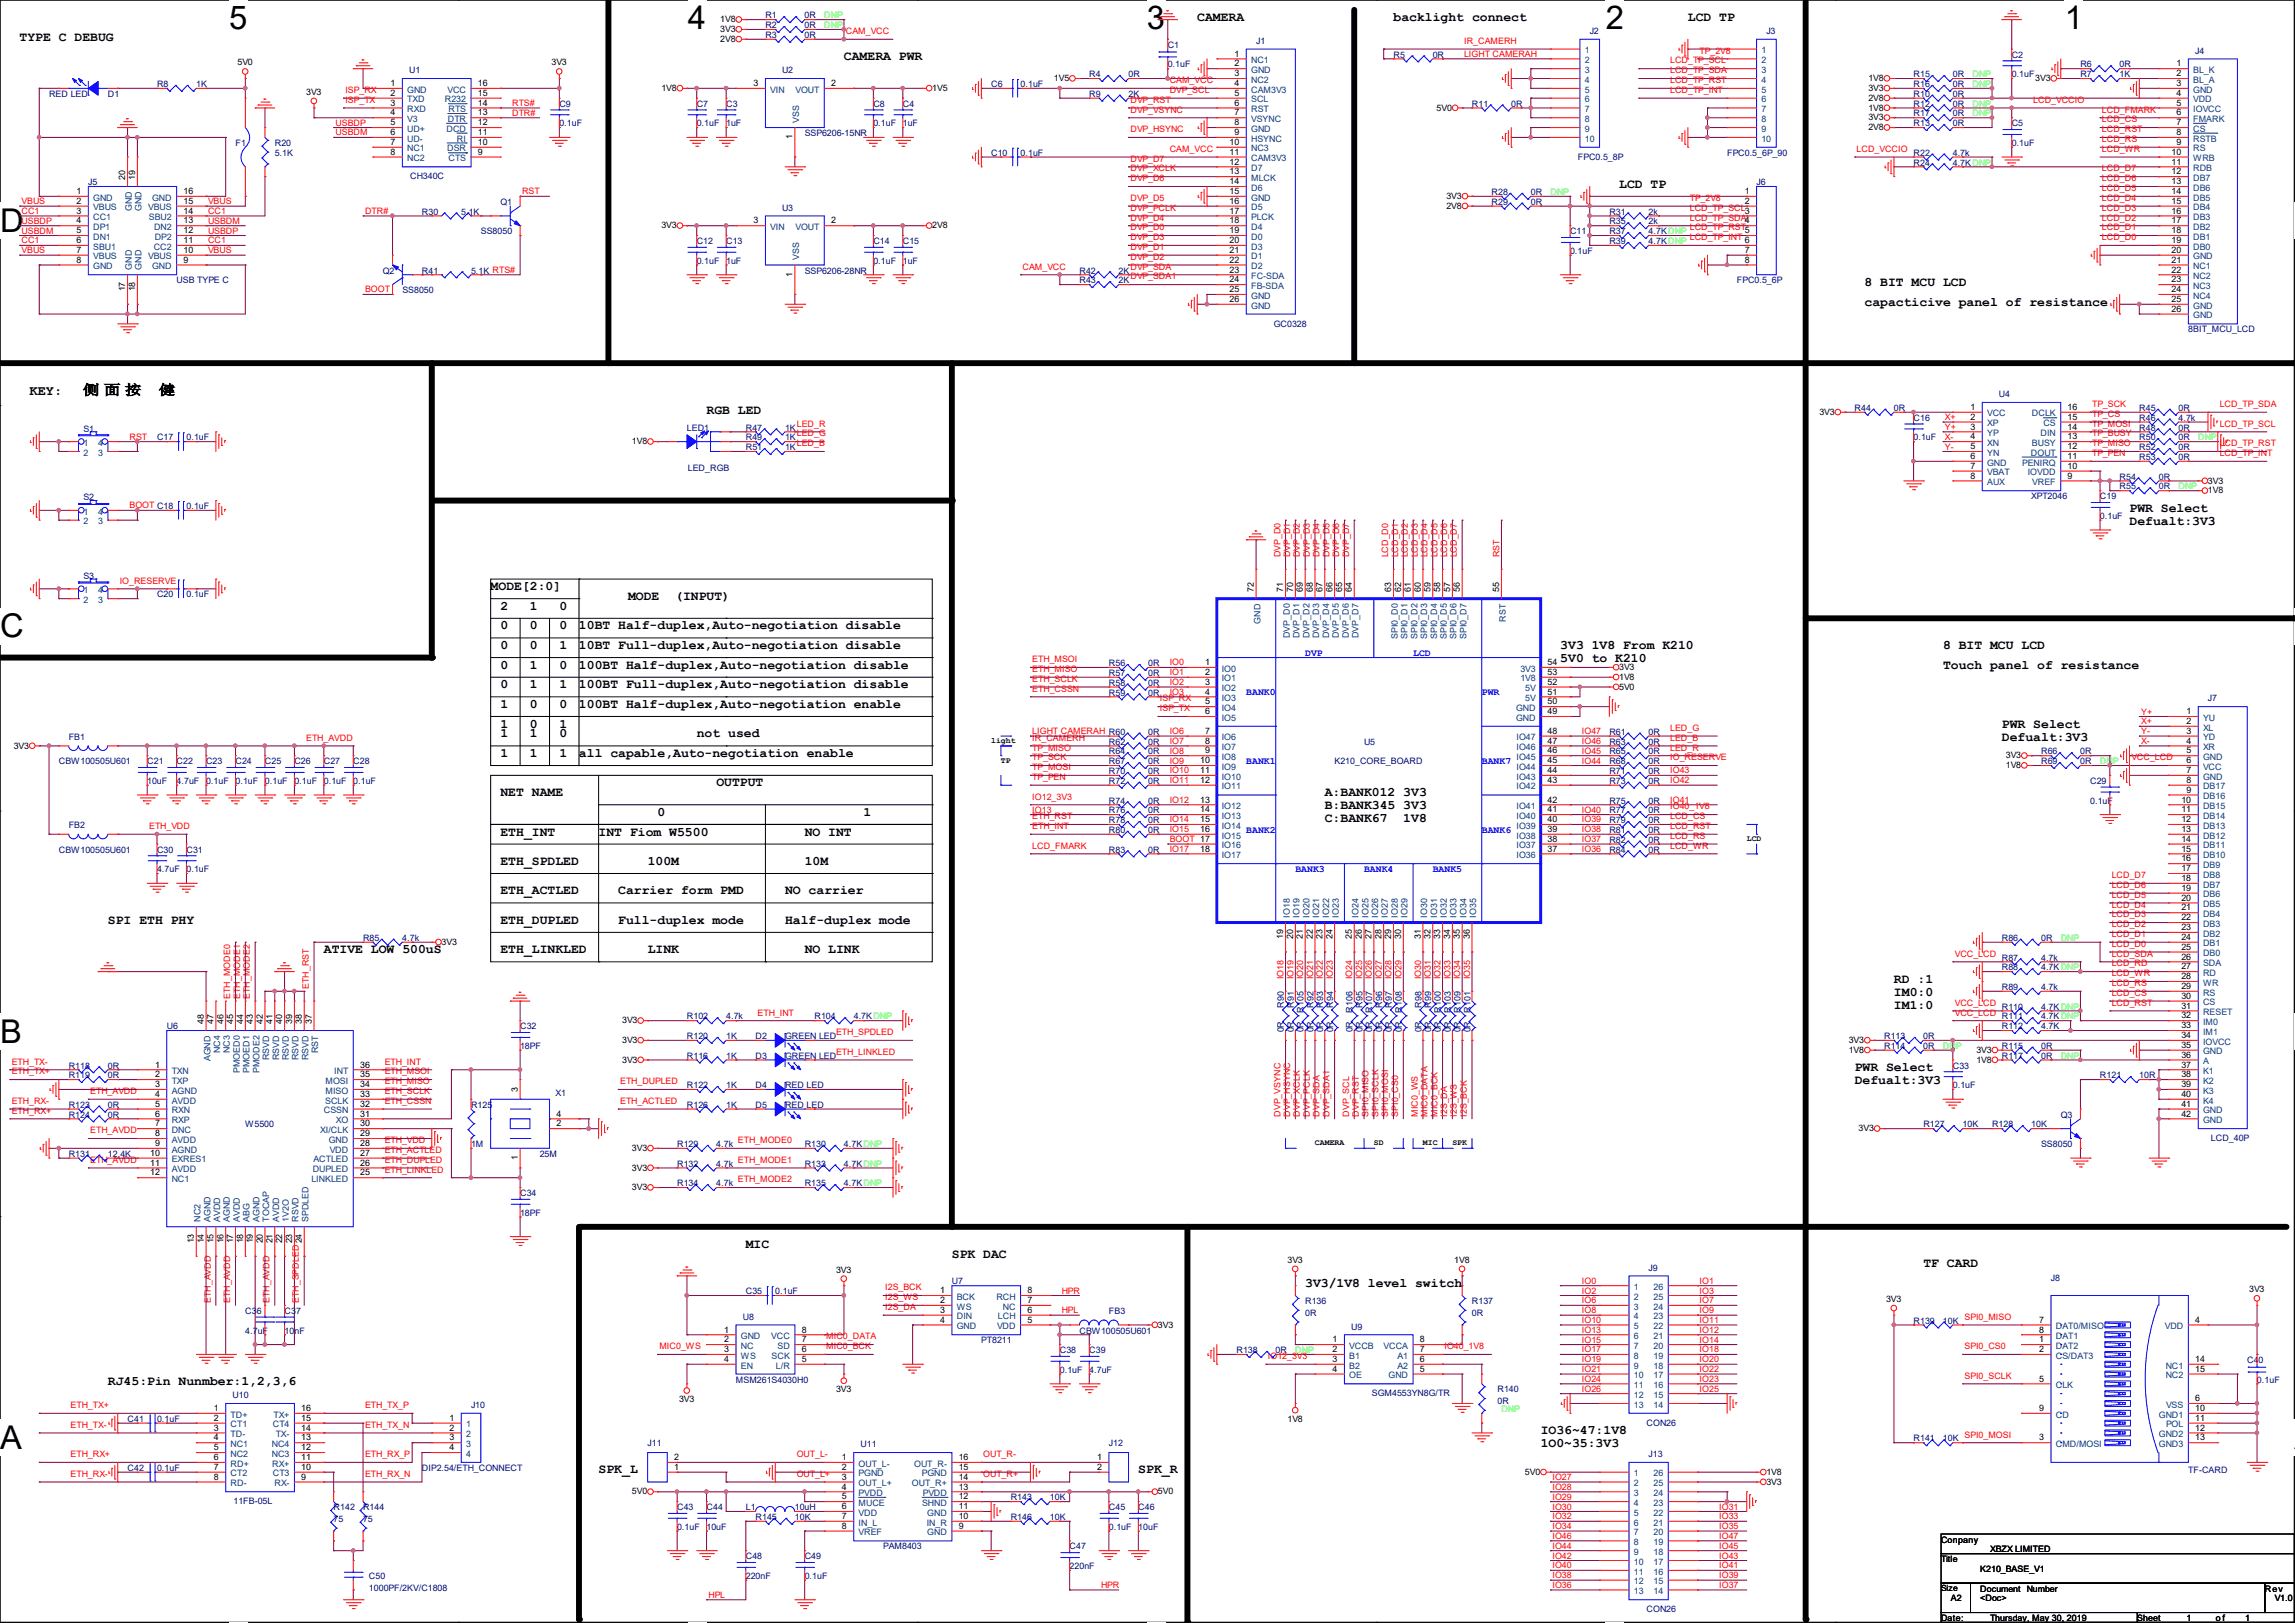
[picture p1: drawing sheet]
<svg xmlns="http://www.w3.org/2000/svg" width="297mm" height="210mm" viewBox="0 0 297 210" stroke-linecap="round" stroke-linejoin="round" font-family="sans-serif">
<defs><g id="words">
<g font-size="4.2">
<text x="29.7" y="3.8">5</text>
<text x="89" y="3.8">4</text>
<text x="148.4" y="3.8">3</text>
<text x="207.8" y="3.8">2</text>
<text x="267.2" y="3.8">1</text>
<text x="0" y="30">D</text>
<text x="0" y="82.5">C</text>
<text x="296.9" y="82.5">C</text>
<text x="0" y="135">B</text>
<text x="0" y="187.5">A</text>
<text x="296.9" y="187.5">A</text>
</g>
<g font-size="1.8">
<text x="3.8" y="51.1">KEY:</text>
<text x="10.7" y="51.1">侧 面 按</text>
<text x="20.5" y="51.1">健</text>
</g>
<g font-size="1.7">
<text x="2.5" y="5.2">TYPE C DEBUG</text>
<text x="154.9" y="2.7">CAMERA</text>
<text x="180.3" y="2.7">backlight connect</text>
<text x="218.4" y="2.7">LCD TP</text>
<text x="109.2" y="7.8">CAMERA PWR</text>
<text x="209.5" y="24.3">LCD TP</text>
<text x="241.3" y="37">8 BIT MCU LCD</text>
<text x="241.3" y="39.5">capacticive panel of resistance</text>
<text x="91.4" y="53.5">RGB LED</text>
<text x="275.6" y="66.2">PWR Select</text>
<text x="275.6" y="67.9">Defualt:3V3</text>
<text x="63.5" y="76.4">MODE[2:0]</text>
<text x="81.3" y="77.6">MODE</text>
<text x="87.4" y="77.6">(INPUT)</text>
<text x="64.8" y="78.9">2</text>
<text x="64.8" y="81.4">0</text>
<text x="64.8" y="84">0</text>
<text x="68.6" y="78.9">1</text>
<text x="68.6" y="81.4">0</text>
<text x="68.6" y="84">0</text>
<text x="72.4" y="84">1</text>
<text x="72.4" y="81.4">0</text>
<text x="72.4" y="78.9">0</text>
<text x="74.9" y="81.4">10BT Half-duplex,Auto-negotiation disable</text>
<text x="74.9" y="84">10BT Full-duplex,Auto-negotiation disable</text>
<text x="201.9" y="84">3V3 1V8 From K210</text>
<text x="251.5" y="84">8 BIT MCU LCD</text>
<text x="64.8" y="86.5">0</text>
<text x="64.8" y="89.1">0</text>
<text x="68.6" y="86.5">1</text>
<text x="68.6" y="89.1">1</text>
<text x="72.4" y="86.5">0</text>
<text x="72.4" y="89.1">1</text>
<text x="74.9" y="89.1">100BT Full-duplex,Auto-negotiation disable</text>
<text x="74.9" y="86.5">100BT Half-duplex,Auto-negotiation disable</text>
<text x="201.9" y="85.7">5V0 to K210</text>
<text x="251.5" y="86.5">Touch panel of resistance</text>
<text x="64.8" y="91.6">1</text>
<text x="64.8" y="94.1">1</text>
<text x="64.8" y="95.4">1</text>
<text x="68.6" y="91.6">0</text>
<text x="68.6" y="94.1">0</text>
<text x="68.6" y="95.4">1</text>
<text x="72.4" y="91.6">0</text>
<text x="72.4" y="94.1">1</text>
<text x="72.4" y="95.4">0</text>
<text x="74.9" y="91.6">100BT Half-duplex,Auto-negotiation enable</text>
<text x="90.2" y="95.4">not used</text>
<text x="259.1" y="94.1">PWR Select</text>
<text x="259.1" y="95.8">Defualt:3V3</text>
<text x="64.8" y="98">1</text>
<text x="68.6" y="98">1</text>
<text x="72.4" y="98">1</text>
<text x="74.9" y="98">all capable,Auto-negotiation enable</text>
<text x="92.7" y="101.8">OUTPUT</text>
<text x="64.8" y="103">NET NAME</text>
<text x="85.1" y="105.6">0</text>
<text x="111.8" y="105.6">1</text>
<text x="171.4" y="103">A:BANK012 3V3</text>
<text x="171.4" y="104.7">B:BANK345 3V3</text>
<text x="171.4" y="106.4">C:BANK67</text>
<text x="181.6" y="106.4">1V8</text>
<text x="64.8" y="108.1">ETH_INT</text>
<text x="64.8" y="111.9">ETH_SPDLED</text>
<text x="77.5" y="108.1">INT Fiom W5500</text>
<text x="83.8" y="111.9">100M</text>
<text x="104.1" y="111.9">10M</text>
<text x="104.1" y="108.1">NO INT</text>
<text x="14" y="119.5">SPI ETH PHY</text>
<text x="64.8" y="115.7">ETH_ACTLED</text>
<text x="64.8" y="119.5">ETH_DUPLED</text>
<text x="80" y="115.7">Carrier form PMD</text>
<text x="80" y="119.5">Full-duplex mode</text>
<text x="101.6" y="119.5">Half-duplex mode</text>
<text x="101.6" y="115.7">NO carrier</text>
<text x="41.9" y="123.4">ATIVE LOW 500uS</text>
<text x="64.8" y="123.4">ETH_LINKLED</text>
<text x="83.8" y="123.4">LINK</text>
<text x="104.1" y="123.4">NO LINK</text>
<text x="245.1" y="127.2">RD :1</text>
<text x="245.1" y="128.9">IM0:0</text>
<text x="245.1" y="130.6">IM1:0</text>
<text x="240" y="138.6">PWR Select</text>
<text x="240" y="140.3">Defualt:3V3</text>
<text x="96.5" y="161.5">MIC</text>
<text x="123.2" y="162.7">SPK DAC</text>
<text x="168.9" y="166.5">3V3/1V8 level switch</text>
<text x="248.9" y="164">TF CARD</text>
<text x="14" y="179.2">RJ45:Pin Nunmber:1,2,3,6</text>
<text x="199.4" y="185.6">IO36~47:1V8</text>
<text x="77.5" y="190.7">SPK_L</text>
<text x="147.3" y="190.7">SPK_R</text>
<text x="199.4" y="187.3">1O0~35:3V3</text>
</g>
<g font-size="1.3" fill="#00f">
<text x="161.3" y="90">BANK0</text>
<text x="168.9" y="84.9">DVP</text>
<text x="182.9" y="84.9">LCD</text>
<text x="191.8" y="90">PWR</text>
<text x="161.3" y="98.8">BANK1</text>
<text x="191.8" y="98.8">BANK7</text>
<text x="161.3" y="107.7">BANK2</text>
<text x="191.8" y="107.7">BANK6</text>
<text x="167.6" y="112.8">BANK3</text>
<text x="176.5" y="112.8">BANK4</text>
<text x="185.4" y="112.8">BANK5</text>
</g>
<g font-size="1.1">
<text x="93.2" y="4.1">3V3</text>
<text x="93.2" y="2.9">1V8</text>
<text x="93.2" y="5.4">2V8</text>
<text x="30.7" y="8.5">5V0</text>
<text x="50.5" y="11.1">1</text>
<text x="61.8" y="11.1">16</text>
<text x="71.4" y="8.5">3V3</text>
<text x="85.6" y="11.8">1V8</text>
<text x="97.5" y="11.1">3</text>
<text x="107.6" y="11.1">2</text>
<text x="120.6" y="11.8">1V5</text>
<text x="136.4" y="10.5">1V5</text>
<text x="159.8" y="7.3">1</text>
<text x="159.8" y="8.6">2</text>
<text x="159.8" y="9.9">3</text>
<text x="159.8" y="11.1">4</text>
<text x="241.8" y="11.8">3V3</text>
<text x="241.8" y="10.5">1V8</text>
<text x="263.4" y="10.5">3V3</text>
<text x="281.7" y="8.6">1</text>
<text x="281.7" y="9.9">2</text>
<text x="281.7" y="11.1">3</text>
<text x="39.6" y="12.3">3V3</text>
<text x="50.5" y="12.4">2</text>
<text x="50.5" y="13.7">3</text>
<text x="50.5" y="14.9">4</text>
<text x="50.5" y="16.2">5</text>
<text x="50.5" y="17.5">6</text>
<text x="61.8" y="17.5">11</text>
<text x="61.8" y="16.2">12</text>
<text x="61.8" y="14.9">13</text>
<text x="61.8" y="13.7">14</text>
<text x="61.8" y="12.4">15</text>
<text x="159.8" y="12.4">5</text>
<text x="159.8" y="13.7">6</text>
<text x="159.8" y="14.9">7</text>
<text x="159.8" y="16.2">8</text>
<text x="159.8" y="17.5">9</text>
<text x="185.9" y="14.3">5V0</text>
<text x="241.8" y="13">2V8</text>
<text x="241.8" y="15.6">3V3</text>
<text x="241.8" y="14.3">1V8</text>
<text x="241.8" y="16.8">2V8</text>
<text x="281.7" y="12.4">4</text>
<text x="281.7" y="13.7">5</text>
<text x="281.7" y="14.9">6</text>
<text x="281.7" y="16.2">7</text>
<text x="281.7" y="17.5">8</text>
<text x="16.2" y="23.2" transform="rotate(-90 16.2 23.2)">20</text>
<text x="17.5" y="23.2" transform="rotate(-90 17.5 23.2)">19</text>
<text x="50.5" y="18.8">7</text>
<text x="50.5" y="20">8</text>
<text x="61.8" y="20">9</text>
<text x="61.8" y="18.8">10</text>
<text x="102.6" y="18" transform="rotate(-90 102.6 18)">1</text>
<text x="159.1" y="18.8">10</text>
<text x="159.1" y="20">11</text>
<text x="159.1" y="21.3">12</text>
<text x="159.1" y="22.6">13</text>
<text x="159.1" y="23.8">14</text>
<text x="281" y="20">10</text>
<text x="281" y="21.3">11</text>
<text x="281" y="22.6">12</text>
<text x="281" y="23.8">13</text>
<text x="281.7" y="18.8">9</text>
<text x="9.9" y="25.1">1</text>
<text x="9.9" y="26.4">2</text>
<text x="9.9" y="27.6">3</text>
<text x="9.9" y="28.9">4</text>
<text x="23.7" y="25.1">16</text>
<text x="23.7" y="26.4">15</text>
<text x="23.7" y="27.6">14</text>
<text x="23.7" y="28.9">13</text>
<text x="85.6" y="29.5">3V3</text>
<text x="97.5" y="28.9">3</text>
<text x="107.6" y="28.9">2</text>
<text x="120.6" y="29.5">2V8</text>
<text x="159.1" y="25.1">15</text>
<text x="159.1" y="26.4">16</text>
<text x="159.1" y="27.6">17</text>
<text x="159.1" y="28.9">18</text>
<text x="187.2" y="27">2V8</text>
<text x="187.2" y="25.7">3V3</text>
<text x="225.8" y="25.1">1</text>
<text x="225.8" y="26.4">2</text>
<text x="225.8" y="27.6">3</text>
<text x="225.8" y="28.9">4</text>
<text x="281" y="25.1">14</text>
<text x="281" y="26.4">15</text>
<text x="281" y="27.6">16</text>
<text x="281" y="28.9">17</text>
<text x="9.9" y="30.2">5</text>
<text x="9.9" y="31.5">6</text>
<text x="9.9" y="32.7">7</text>
<text x="9.9" y="34">8</text>
<text x="23.7" y="30.2">12</text>
<text x="23.7" y="31.5">11</text>
<text x="23.7" y="32.7">10</text>
<text x="23.7" y="34">9</text>
<text x="102.6" y="35.8" transform="rotate(-90 102.6 35.8)">1</text>
<text x="159.1" y="30.2">19</text>
<text x="159.1" y="31.5">20</text>
<text x="159.1" y="32.7">21</text>
<text x="159.1" y="34">22</text>
<text x="159.1" y="35.3">23</text>
<text x="225.8" y="30.2">5</text>
<text x="225.8" y="31.5">6</text>
<text x="225.8" y="32.7">7</text>
<text x="225.8" y="34">8</text>
<text x="281" y="30.2">18</text>
<text x="281" y="31.5">19</text>
<text x="281" y="32.7">20</text>
<text x="281" y="34">21</text>
<text x="281" y="35.3">22</text>
<text x="16.2" y="37.7" transform="rotate(-90 16.2 37.7)">17</text>
<text x="17.5" y="37.7" transform="rotate(-90 17.5 37.7)">18</text>
<text x="159.1" y="36.5">24</text>
<text x="159.1" y="37.8">25</text>
<text x="159.1" y="39.1">26</text>
<text x="281" y="36.5">23</text>
<text x="281" y="37.8">24</text>
<text x="281" y="39.1">25</text>
<text x="281" y="40.3">26</text>
<text x="235.5" y="53.7">3V3</text>
<text x="255" y="53">1</text>
<text x="267.6" y="53">16</text>
<text x="81.8" y="57.5">1V8</text>
<text x="255" y="54.3">2</text>
<text x="255" y="55.6">3</text>
<text x="255" y="56.9">4</text>
<text x="255" y="58.1">5</text>
<text x="255" y="59.4">6</text>
<text x="267.6" y="59.4">11</text>
<text x="267.6" y="58.1">12</text>
<text x="267.6" y="56.9">13</text>
<text x="267.6" y="55.6">14</text>
<text x="267.6" y="54.3">15</text>
<text x="255" y="60.7">7</text>
<text x="255" y="61.9">8</text>
<text x="267.6" y="61.9">9</text>
<text x="267.6" y="60.7">10</text>
<text x="285.7" y="62.6">3V3</text>
<text x="285.7" y="63.8">1V8</text>
<text x="162.3" y="76.6" transform="rotate(-90 162.3 76.6)">72</text>
<text x="166.1" y="76.6" transform="rotate(-90 166.1 76.6)">71</text>
<text x="167.3" y="76.6" transform="rotate(-90 167.3 76.6)">70</text>
<text x="168.6" y="76.6" transform="rotate(-90 168.6 76.6)">69</text>
<text x="169.9" y="76.6" transform="rotate(-90 169.9 76.6)">68</text>
<text x="171.2" y="76.6" transform="rotate(-90 171.2 76.6)">67</text>
<text x="172.4" y="76.6" transform="rotate(-90 172.4 76.6)">66</text>
<text x="173.7" y="76.6" transform="rotate(-90 173.7 76.6)">65</text>
<text x="175" y="76.6" transform="rotate(-90 175 76.6)">64</text>
<text x="180" y="76.6" transform="rotate(-90 180 76.6)">63</text>
<text x="181.3" y="76.6" transform="rotate(-90 181.3 76.6)">62</text>
<text x="182.6" y="76.6" transform="rotate(-90 182.6 76.6)">61</text>
<text x="183.9" y="76.6" transform="rotate(-90 183.9 76.6)">60</text>
<text x="185.1" y="76.6" transform="rotate(-90 185.1 76.6)">59</text>
<text x="186.4" y="76.6" transform="rotate(-90 186.4 76.6)">58</text>
<text x="187.7" y="76.6" transform="rotate(-90 187.7 76.6)">57</text>
<text x="188.9" y="76.6" transform="rotate(-90 188.9 76.6)">56</text>
<text x="194" y="76.6" transform="rotate(-90 194 76.6)">55</text>
<text x="156" y="86.1">1</text>
<text x="156" y="87.3">2</text>
<text x="156" y="88.6">3</text>
<text x="156" y="89.9">4</text>
<text x="200.3" y="89.9">51</text>
<text x="200.3" y="88.6">52</text>
<text x="200.3" y="87.3">53</text>
<text x="200.3" y="86.1">54</text>
<text x="209.5" y="86.7">3V3</text>
<text x="209.5" y="88">1V8</text>
<text x="209.5" y="89.2">5V0</text>
<text x="156" y="91.1">5</text>
<text x="156" y="92.4">6</text>
<text x="156" y="95">7</text>
<text x="200.3" y="95">48</text>
<text x="200.3" y="92.4">49</text>
<text x="200.3" y="91.1">50</text>
<text x="282.9" y="92.4">1</text>
<text x="282.9" y="93.7">2</text>
<text x="282.9" y="95">3</text>
<text x="1.8" y="96.9">3V3</text>
<text x="128.3" y="96.1">light</text>
<text x="129.5" y="98.7">TP</text>
<text x="155.3" y="98.8">10</text>
<text x="155.3" y="100">11</text>
<text x="155.3" y="101.3">12</text>
<text x="156" y="96.2">8</text>
<text x="156" y="97.5">9</text>
<text x="200.3" y="101.3">43</text>
<text x="200.3" y="100">44</text>
<text x="200.3" y="98.8">45</text>
<text x="200.3" y="97.5">46</text>
<text x="200.3" y="96.2">47</text>
<text x="259.6" y="98.1">3V3</text>
<text x="259.6" y="99.4">1V8</text>
<text x="282.9" y="96.2">4</text>
<text x="282.9" y="97.5">5</text>
<text x="282.9" y="98.8">6</text>
<text x="282.9" y="100">7</text>
<text x="282.9" y="101.3">8</text>
<text x="155.3" y="103.8">13</text>
<text x="155.3" y="105.1">14</text>
<text x="155.3" y="106.4">15</text>
<text x="155.3" y="107.7">16</text>
<text x="200.3" y="107.7">39</text>
<text x="200.3" y="106.4">40</text>
<text x="200.3" y="105.1">41</text>
<text x="200.3" y="103.8">42</text>
<text x="282.3" y="103.8">10</text>
<text x="282.3" y="105.1">11</text>
<text x="282.3" y="106.4">12</text>
<text x="282.3" y="107.7">13</text>
<text x="282.9" y="102.6">9</text>
<text x="155.3" y="110.2">18</text>
<text x="200.3" y="110.2">37</text>
<text x="200.3" y="108.9">38</text>
<text x="226.1" y="108.8">LCD</text>
<text x="282.3" y="108.9">14</text>
<text x="282.3" y="110.2">15</text>
<text x="282.3" y="111.5">16</text>
<text x="282.3" y="112.7">17</text>
<text x="282.3" y="114">18</text>
<text x="282.3" y="115.3">19</text>
<text x="282.3" y="116.5">20</text>
<text x="282.3" y="117.8">21</text>
<text x="282.3" y="119.1">22</text>
<text x="57.1" y="122.3">3V3</text>
<text x="166.1" y="121.5" transform="rotate(-90 166.1 121.5)">19</text>
<text x="167.3" y="121.5" transform="rotate(-90 167.3 121.5)">20</text>
<text x="168.6" y="121.5" transform="rotate(-90 168.6 121.5)">21</text>
<text x="169.9" y="121.5" transform="rotate(-90 169.9 121.5)">22</text>
<text x="171.2" y="121.5" transform="rotate(-90 171.2 121.5)">23</text>
<text x="172.4" y="121.5" transform="rotate(-90 172.4 121.5)">24</text>
<text x="175" y="121.5" transform="rotate(-90 175 121.5)">25</text>
<text x="176.2" y="121.5" transform="rotate(-90 176.2 121.5)">26</text>
<text x="177.5" y="121.5" transform="rotate(-90 177.5 121.5)">27</text>
<text x="178.8" y="121.5" transform="rotate(-90 178.8 121.5)">28</text>
<text x="180" y="121.5" transform="rotate(-90 180 121.5)">29</text>
<text x="181.3" y="121.5" transform="rotate(-90 181.3 121.5)">30</text>
<text x="183.9" y="121.5" transform="rotate(-90 183.9 121.5)">31</text>
<text x="185.1" y="121.5" transform="rotate(-90 185.1 121.5)">32</text>
<text x="186.4" y="121.5" transform="rotate(-90 186.4 121.5)">33</text>
<text x="187.7" y="121.5" transform="rotate(-90 187.7 121.5)">34</text>
<text x="188.9" y="121.5" transform="rotate(-90 188.9 121.5)">35</text>
<text x="190.2" y="121.5" transform="rotate(-90 190.2 121.5)">36</text>
<text x="282.3" y="120.4">23</text>
<text x="282.3" y="121.6">24</text>
<text x="282.3" y="122.9">25</text>
<text x="282.3" y="124.2">26</text>
<text x="282.3" y="125.4">27</text>
<text x="282.3" y="126.7">28</text>
<text x="282.3" y="128">29</text>
<text x="282.3" y="129.2">30</text>
<text x="282.3" y="130.5">31</text>
<text x="282.3" y="131.8">32</text>
<text x="26.4" y="132.5" transform="rotate(-90 26.4 132.5)">48</text>
<text x="27.6" y="132.5" transform="rotate(-90 27.6 132.5)">47</text>
<text x="28.9" y="132.5" transform="rotate(-90 28.9 132.5)">46</text>
<text x="30.2" y="132.5" transform="rotate(-90 30.2 132.5)">45</text>
<text x="31.5" y="132.5" transform="rotate(-90 31.5 132.5)">44</text>
<text x="32.7" y="132.5" transform="rotate(-90 32.7 132.5)">43</text>
<text x="34" y="132.5" transform="rotate(-90 34 132.5)">42</text>
<text x="35.3" y="132.5" transform="rotate(-90 35.3 132.5)">41</text>
<text x="36.5" y="132.5" transform="rotate(-90 36.5 132.5)">40</text>
<text x="37.8" y="132.5" transform="rotate(-90 37.8 132.5)">39</text>
<text x="39.1" y="132.5" transform="rotate(-90 39.1 132.5)">38</text>
<text x="40.3" y="132.5" transform="rotate(-90 40.3 132.5)">37</text>
<text x="80.5" y="132.4">3V3</text>
<text x="80.5" y="135">3V3</text>
<text x="80.5" y="137.5">3V3</text>
<text x="239.3" y="135">3V3</text>
<text x="239.3" y="136.2">1V8</text>
<text x="255.8" y="136.2">3V3</text>
<text x="255.8" y="137.5">1V8</text>
<text x="282.3" y="133.1">33</text>
<text x="282.3" y="134.3">34</text>
<text x="282.3" y="135.6">35</text>
<text x="282.3" y="136.9">36</text>
<text x="20.1" y="138.1">1</text>
<text x="20.1" y="139.4">2</text>
<text x="20.1" y="140.7">3</text>
<text x="20.1" y="141.9">4</text>
<text x="20.1" y="143.2">5</text>
<text x="46.6" y="143.2">32</text>
<text x="46.6" y="141.9">33</text>
<text x="46.6" y="140.7">34</text>
<text x="46.6" y="139.4">35</text>
<text x="46.6" y="138.1">36</text>
<text x="67" y="141.3" transform="rotate(-90 67 141.3)">3</text>
<text x="282.3" y="138.1">37</text>
<text x="282.3" y="139.4">38</text>
<text x="282.3" y="140.7">39</text>
<text x="282.3" y="141.9">40</text>
<text x="282.3" y="143.2">41</text>
<text x="19.4" y="149.6">10</text>
<text x="20.1" y="144.5">6</text>
<text x="20.1" y="145.8">7</text>
<text x="20.1" y="147">8</text>
<text x="20.1" y="148.3">9</text>
<text x="46.6" y="149.6">27</text>
<text x="46.6" y="148.3">28</text>
<text x="46.6" y="147">29</text>
<text x="46.6" y="145.8">30</text>
<text x="46.6" y="144.5">31</text>
<text x="72" y="145.8">2</text>
<text x="72" y="144.5">4</text>
<text x="81.8" y="148.9">3V3</text>
<text x="170.2" y="148.2">CAMERA</text>
<text x="177.8" y="148.2">SD</text>
<text x="184.2" y="148.2">MIC</text>
<text x="188" y="148.2">SPK</text>
<text x="240.5" y="146.4">3V3</text>
<text x="282.3" y="144.5">42</text>
<text x="19.4" y="150.8">11</text>
<text x="19.4" y="152.1">12</text>
<text x="46.6" y="152.1">25</text>
<text x="46.6" y="150.8">26</text>
<text x="67" y="150.1" transform="rotate(-90 67 150.1)">1</text>
<text x="81.8" y="151.5">3V3</text>
<text x="81.8" y="154">3V3</text>
<text x="25.1" y="160.9" transform="rotate(-90 25.1 160.9)">13</text>
<text x="26.4" y="160.9" transform="rotate(-90 26.4 160.9)">14</text>
<text x="27.6" y="160.9" transform="rotate(-90 27.6 160.9)">15</text>
<text x="28.9" y="160.9" transform="rotate(-90 28.9 160.9)">16</text>
<text x="30.2" y="160.9" transform="rotate(-90 30.2 160.9)">17</text>
<text x="31.5" y="160.9" transform="rotate(-90 31.5 160.9)">18</text>
<text x="32.7" y="160.9" transform="rotate(-90 32.7 160.9)">19</text>
<text x="34" y="160.9" transform="rotate(-90 34 160.9)">20</text>
<text x="35.3" y="160.9" transform="rotate(-90 35.3 160.9)">21</text>
<text x="36.5" y="160.9" transform="rotate(-90 36.5 160.9)">22</text>
<text x="37.8" y="160.9" transform="rotate(-90 37.8 160.9)">23</text>
<text x="39.1" y="160.9" transform="rotate(-90 39.1 160.9)">24</text>
<text x="108.2" y="164.7">3V3</text>
<text x="121.7" y="167.3">1</text>
<text x="133" y="167.3">8</text>
<text x="166.6" y="163.4">3V3</text>
<text x="188.2" y="163.4">1V8</text>
<text x="291.1" y="167.2">3V3</text>
<text x="93.7" y="172.4">1</text>
<text x="93.7" y="173.7">2</text>
<text x="103.8" y="172.4">8</text>
<text x="103.8" y="173.7">7</text>
<text x="121.7" y="168.6">2</text>
<text x="121.7" y="169.9">3</text>
<text x="121.7" y="171.2">4</text>
<text x="133" y="171.2">5</text>
<text x="133" y="169.9">6</text>
<text x="133" y="168.6">7</text>
<text x="149.9" y="171.8">3V3</text>
<text x="172.5" y="173.7">1</text>
<text x="183.8" y="173.7">8</text>
<text x="244.1" y="168.5">3V3</text>
<text x="263.9" y="173.7">1</text>
<text x="263.9" y="171.2">7</text>
<text x="263.9" y="172.4">8</text>
<text x="284.1" y="171.2">4</text>
<text x="93.7" y="175">3</text>
<text x="93.7" y="176.2">4</text>
<text x="103.8" y="176.2">5</text>
<text x="103.8" y="175">6</text>
<text x="172.5" y="175">2</text>
<text x="172.5" y="176.2">3</text>
<text x="172.5" y="177.5">4</text>
<text x="183.8" y="176.2">6</text>
<text x="183.8" y="175">7</text>
<text x="183.8" y="177.5">5</text>
<text x="263.9" y="175">2</text>
<text x="263.9" y="178.8">5</text>
<text x="284.1" y="176.2">14</text>
<text x="284.1" y="177.5">15</text>
<text x="27.7" y="182.6">1</text>
<text x="27.7" y="183.9">2</text>
<text x="27.7" y="185.1">3</text>
<text x="39" y="185.1">14</text>
<text x="39" y="183.9">15</text>
<text x="39" y="182.6">16</text>
<text x="58.2" y="183.9">1</text>
<text x="58.2" y="185.1">2</text>
<text x="87.9" y="181.4">3V3</text>
<text x="108.2" y="180.2">3V3</text>
<text x="166.6" y="184">1V8</text>
<text x="263.9" y="182.6">9</text>
<text x="284.1" y="181.3">6</text>
<text x="284.1" y="182.6">10</text>
<text x="284.1" y="183.9">11</text>
<text x="284.1" y="185.1">12</text>
<text x="27.7" y="186.4">4</text>
<text x="27.7" y="187.7">5</text>
<text x="27.7" y="188.9">6</text>
<text x="27.7" y="190.2">7</text>
<text x="27.7" y="191.5">8</text>
<text x="39" y="191.5">9</text>
<text x="39" y="190.2">10</text>
<text x="39" y="188.9">11</text>
<text x="39" y="187.7">12</text>
<text x="39" y="186.4">13</text>
<text x="58.2" y="186.4">3</text>
<text x="58.2" y="187.7">4</text>
<text x="87.2" y="190.2">1</text>
<text x="87.2" y="188.9">2</text>
<text x="109" y="188.9">1</text>
<text x="109" y="191.5">3</text>
<text x="109" y="190.2">2</text>
<text x="124.1" y="190.2">15</text>
<text x="124.1" y="188.9">16</text>
<text x="124.1" y="191.5">14</text>
<text x="142" y="188.9">1</text>
<text x="142" y="190.2">2</text>
<text x="197.4" y="190.8">5V0</text>
<text x="228.6" y="190.8">1V8</text>
<text x="263.9" y="186.4">3</text>
<text x="284.1" y="186.4">13</text>
<text x="81.8" y="193.4">5V0</text>
<text x="109" y="192.7">4</text>
<text x="109" y="194">5</text>
<text x="109" y="195.3">6</text>
<text x="109" y="196.6">7</text>
<text x="109" y="197.8">8</text>
<text x="124.1" y="192.7">13</text>
<text x="124.1" y="194">12</text>
<text x="124.1" y="195.3">11</text>
<text x="124.1" y="196.6">10</text>
<text x="124.1" y="197.8">9</text>
<text x="149.9" y="193.4">5V0</text>
<text x="228.6" y="192.1">3V3</text>
<text x="251.2" y="202.1">Title</text>
<text x="251.2" y="199.6">Conpany</text>
<text x="256.3" y="203.4">K210_BASE_V1</text>
<text x="257.5" y="200.9">XBZX LIMITED</text>
<text x="251.2" y="205.9">Size</text>
<text x="251.2" y="209.8">Date:</text>
<text x="252.5" y="207.2">A2</text>
<text x="256.3" y="207.2">&lt;Doc&gt;</text>
<text x="256.3" y="206">Document Number</text>
<text x="257.5" y="209.8">Thursday, May 30, 2019</text>
<text x="276.6" y="209.8">Sheet</text>
<text x="282.9" y="209.8">1</text>
<text x="286.8" y="209.8">o f</text>
<text x="290.6" y="209.8">1</text>
<text x="293.1" y="206">Rev</text>
<text x="294.4" y="207.2">V1.0</text>
</g>
<g font-size="1.1" fill="#000080">
<text x="99.1" y="2.4">R1</text>
<text x="99.1" y="3.6">R2</text>
<text x="99.1" y="4.9">R3</text>
<text x="104.1" y="2.4">0R</text>
<text x="104.1" y="3.6">0R</text>
<text x="104.1" y="4.9">0R</text>
<text x="162.6" y="5.7">J1</text>
<text x="205.7" y="4.4">J2</text>
<text x="228.6" y="4.4">J3</text>
<text x="20.3" y="11.3">R8</text>
<text x="25.4" y="11.3">1K</text>
<text x="53" y="9.5">U1</text>
<text x="101.2" y="9.5">U2</text>
<text x="128.3" y="11.3">C6</text>
<text x="132.1" y="11.3">0.1uF</text>
<text x="141" y="10">R4</text>
<text x="146" y="10">0R</text>
<text x="151.1" y="6.2">C1</text>
<text x="151.1" y="8.7">0.1uF</text>
<text x="180.3" y="7.5">R5</text>
<text x="185.4" y="7.5">0R</text>
<text x="247.6" y="10">R15</text>
<text x="247.6" y="11.3">R16</text>
<text x="252.7" y="10">0R</text>
<text x="252.7" y="11.3">0R</text>
<text x="260.3" y="7.5">C2</text>
<text x="260.3" y="10">0.1uF</text>
<text x="269.2" y="8.7">R6</text>
<text x="269.2" y="10">R7</text>
<text x="274.3" y="8.7">0R</text>
<text x="274.3" y="10">1K</text>
<text x="284.1" y="6.9">J4</text>
<text x="6.3" y="12.5">RED LED</text>
<text x="14" y="12.5">D1</text>
<text x="72.4" y="13.8">C9</text>
<text x="72.4" y="16.3">0.1uF</text>
<text x="90.2" y="13.8">C7</text>
<text x="90.2" y="16.3">0.1uF</text>
<text x="94" y="13.8">C3</text>
<text x="94" y="16.3">1uF</text>
<text x="104.1" y="17.6">SSP6206-15NR</text>
<text x="113" y="13.8">C8</text>
<text x="113" y="16.3">0.1uF</text>
<text x="116.8" y="13.8">C4</text>
<text x="116.8" y="16.3">1uF</text>
<text x="141" y="12.5">R9</text>
<text x="146" y="12.5">2K</text>
<text x="190.5" y="13.8">R11</text>
<text x="195.6" y="13.8">0R</text>
<text x="247.6" y="13.8">R12</text>
<text x="247.6" y="15.1">R17</text>
<text x="247.6" y="16.3">R13</text>
<text x="247.6" y="12.5">R10</text>
<text x="252.7" y="13.8">0R</text>
<text x="252.7" y="15.1">0R</text>
<text x="252.7" y="16.3">0R</text>
<text x="252.7" y="12.5">0R</text>
<text x="260.3" y="16.3">C5</text>
<text x="11.4" y="24">J5</text>
<text x="30.5" y="18.9">F1</text>
<text x="35.6" y="18.9">R20</text>
<text x="35.6" y="20.2">5.1K</text>
<text x="53.1" y="23.2">CH340C</text>
<text x="128.3" y="20.2">C10</text>
<text x="132.1" y="20.2">0.1uF</text>
<text x="204.2" y="20.7">FPC0.5_8P</text>
<text x="223.5" y="20.2">FPC0.5_6P_90</text>
<text x="227.3" y="24">J6</text>
<text x="247.6" y="20.2">R22</text>
<text x="247.6" y="21.4">R24</text>
<text x="252.7" y="20.2">4.7k</text>
<text x="252.7" y="21.4">4.7KDNP</text>
<text x="260.3" y="18.9">0.1uF</text>
<text x="54.6" y="27.8">R30</text>
<text x="59.7" y="27.8">5.1K</text>
<text x="64.8" y="26.5">Q1</text>
<text x="101.2" y="27.3">U3</text>
<text x="193" y="26.5">R29</text>
<text x="193" y="25.2">R28</text>
<text x="198.1" y="26.5">0R</text>
<text x="198.1" y="25.2">0R</text>
<text x="208.3" y="27.8">R31</text>
<text x="208.3" y="29">R35</text>
<text x="213.3" y="27.8">2k</text>
<text x="213.3" y="29">2k</text>
<text x="49.5" y="35.4">Q2</text>
<text x="54.6" y="35.4">R41</text>
<text x="61" y="35.4">5.1K RTS#</text>
<text x="62.2" y="30.3">SS8050</text>
<text x="90.2" y="31.6">C12</text>
<text x="90.2" y="34.1">0.1uF</text>
<text x="94" y="31.6">C13</text>
<text x="94" y="34.1">1uF</text>
<text x="104.1" y="35.4">SSP6206-28NR</text>
<text x="113" y="31.6">C14</text>
<text x="113" y="34.1">0.1uF</text>
<text x="116.8" y="31.6">C15</text>
<text x="116.8" y="34.1">1uF</text>
<text x="139.7" y="35.4">R42</text>
<text x="144.8" y="35.4">2K</text>
<text x="203.2" y="30.3">C11</text>
<text x="203.2" y="32.9">0.1uF</text>
<text x="208.3" y="31.6">R39</text>
<text x="208.3" y="30.3">R37</text>
<text x="213.3" y="31.6">4.7KDNP</text>
<text x="213.3" y="30.3">4.7KDNP</text>
<text x="22.9" y="36.7">USB TYPE C</text>
<text x="52.1" y="37.9">SS8050</text>
<text x="139.7" y="36.7">R43</text>
<text x="144.8" y="36.7">2K</text>
<text x="224.8" y="36.7">FPC0.5_6P</text>
<text x="164.8" y="42.2">GC0328</text>
<text x="283.2" y="43">8BIT_MCU_LCD</text>
<text x="240" y="53.2">R44</text>
<text x="245.1" y="53.2">0R</text>
<text x="258.7" y="51.4">U4</text>
<text x="276.9" y="53.2">R45</text>
<text x="281.9" y="53.2">0R</text>
<text x="10.8" y="55.8">S1</text>
<text x="20.3" y="57">C17</text>
<text x="24.1" y="57">0.1uF</text>
<text x="88.9" y="55.7">LED1</text>
<text x="96.5" y="57">R49</text>
<text x="96.5" y="58.3">R51</text>
<text x="96.5" y="55.7">R47</text>
<text x="101.6" y="57">1K</text>
<text x="101.6" y="58.3">1K</text>
<text x="101.6" y="55.7">1K</text>
<text x="247.6" y="54.4">C16</text>
<text x="247.6" y="57">0.1uF</text>
<text x="276.9" y="57">R50</text>
<text x="276.9" y="54.4">R46</text>
<text x="276.9" y="59.5">R53</text>
<text x="276.9" y="58.3">R52</text>
<text x="276.9" y="55.7">R48</text>
<text x="281.9" y="57">0R</text>
<text x="281.9" y="54.4">4.7k</text>
<text x="281.9" y="59.5">0R</text>
<text x="281.9" y="58.3">0R</text>
<text x="281.9" y="55.7">0R</text>
<text x="10.8" y="64.7">S2</text>
<text x="24.1" y="65.9">0.1uF</text>
<text x="89" y="60.9">LED_RGB</text>
<text x="262.9" y="64.6">XPT2046</text>
<text x="271.8" y="64.6">C19</text>
<text x="274.3" y="63.3">R55</text>
<text x="274.3" y="62.1">R54</text>
<text x="279.4" y="63.3">0R</text>
<text x="279.4" y="62.1">0R</text>
<text x="271.8" y="67.1">0.1uF</text>
<text x="10.8" y="74.9">S3</text>
<text x="20.3" y="77.3">C20</text>
<text x="24.1" y="77.3">0.1uF</text>
<text x="143.5" y="88.7">R58</text>
<text x="143.5" y="86.2">R56</text>
<text x="143.5" y="87.5">R57</text>
<text x="148.6" y="88.7">0R</text>
<text x="148.6" y="86.2">0R</text>
<text x="148.6" y="87.5">0R</text>
<text x="8.9" y="95.7">FB1</text>
<text x="143.5" y="90">R59</text>
<text x="148.6" y="95.1">0R</text>
<text x="148.6" y="90">0R</text>
<text x="208.3" y="95.1">R61</text>
<text x="213.3" y="95.1">0R</text>
<text x="285.7" y="90.8">J7</text>
<text x="7.6" y="98.9">CBW100505U601</text>
<text x="19" y="98.9">C21</text>
<text x="19" y="101.4">10uF</text>
<text x="22.9" y="98.9">C22</text>
<text x="22.9" y="101.4">4.7uF</text>
<text x="26.7" y="98.9">C23</text>
<text x="26.7" y="101.4">0.1uF</text>
<text x="30.5" y="98.9">C24</text>
<text x="30.5" y="101.4">0.1uF</text>
<text x="34.3" y="98.9">C25</text>
<text x="34.3" y="101.4">0.1uF</text>
<text x="38.1" y="98.9">C26</text>
<text x="38.1" y="101.4">0.1uF</text>
<text x="41.9" y="98.9">C27</text>
<text x="41.9" y="101.4">0.1uF</text>
<text x="45.7" y="98.9">C28</text>
<text x="45.7" y="101.4">0.1uF</text>
<text x="143.5" y="96.4">R62</text>
<text x="143.5" y="97.6">R64</text>
<text x="143.5" y="98.9">R67</text>
<text x="143.5" y="100.2">R70</text>
<text x="143.5" y="101.4">R72</text>
<text x="148.6" y="96.4">0R</text>
<text x="148.6" y="97.6">0R</text>
<text x="148.6" y="98.9">0R</text>
<text x="148.6" y="100.2">0R</text>
<text x="148.6" y="101.4">0R</text>
<text x="172.7" y="98.9">K210_CORE_BOARD</text>
<text x="176.5" y="96.4">U5</text>
<text x="208.3" y="96.4">R63</text>
<text x="208.3" y="97.6">R65</text>
<text x="208.3" y="98.9">R68</text>
<text x="208.3" y="101.4">R73</text>
<text x="208.3" y="100.2">R71</text>
<text x="213.3" y="96.4">0R</text>
<text x="213.3" y="97.6">0R</text>
<text x="213.3" y="98.9">0R</text>
<text x="213.3" y="101.4">0R</text>
<text x="213.3" y="100.2">0R</text>
<text x="264.2" y="97.6">R66</text>
<text x="264.2" y="98.9">R69</text>
<text x="269.2" y="97.6">0R</text>
<text x="269.2" y="98.9">0R</text>
<text x="270.5" y="101.4">C29</text>
<text x="8.9" y="107.1">FB2</text>
<text x="143.5" y="104">R74</text>
<text x="143.5" y="105.2">R76</text>
<text x="143.5" y="107.8">R80</text>
<text x="143.5" y="106.5">R78</text>
<text x="148.6" y="104">0R</text>
<text x="148.6" y="105.2">0R</text>
<text x="148.6" y="107.8">0R</text>
<text x="148.6" y="106.5">0R</text>
<text x="208.3" y="104">R75</text>
<text x="208.3" y="105.2">R77</text>
<text x="208.3" y="106.5">R79</text>
<text x="208.3" y="107.8">R81</text>
<text x="213.3" y="104">0R</text>
<text x="213.3" y="105.2">0R</text>
<text x="213.3" y="106.5">0R</text>
<text x="213.3" y="107.8">0R</text>
<text x="270.5" y="104">0.1uF</text>
<text x="7.6" y="110.3">CBW100505U601</text>
<text x="20.3" y="110.3">C30</text>
<text x="20.3" y="112.9">4.7uF</text>
<text x="24.1" y="110.3">C31</text>
<text x="24.1" y="112.9">0.1uF</text>
<text x="143.5" y="110.3">R83</text>
<text x="148.6" y="110.3">0R</text>
<text x="208.3" y="110.3">R84</text>
<text x="208.3" y="109.1">R82</text>
<text x="213.3" y="110.3">0R</text>
<text x="213.3" y="109.1">0R</text>
<text x="47" y="121.8">R85</text>
<text x="52.1" y="121.8">4.7k</text>
<text x="259.1" y="125.6">R88</text>
<text x="259.1" y="124.3">R87</text>
<text x="259.1" y="121.8">R86</text>
<text x="264.1" y="125.6">4.7KDNP</text>
<text x="264.1" y="124.3">4.7k</text>
<text x="264.1" y="121.8">0R</text>
<text x="88.9" y="131.9">R102</text>
<text x="94" y="131.9">4.7k</text>
<text x="105.4" y="131.9">R104</text>
<text x="110.5" y="131.9">4.7KDNP</text>
<text x="166.2" y="130.4" transform="rotate(-90 166.2 130.4)">R90</text>
<text x="167.4" y="130.4" transform="rotate(-90 167.4 130.4)">R91</text>
<text x="168.7" y="131.1" transform="rotate(-90 168.7 131.1)">R105</text>
<text x="170" y="130.4" transform="rotate(-90 170 130.4)">R92</text>
<text x="171.2" y="130.4" transform="rotate(-90 171.2 130.4)">R93</text>
<text x="172.5" y="130.4" transform="rotate(-90 172.5 130.4)">R94</text>
<text x="175.1" y="131.1" transform="rotate(-90 175.1 131.1)">R106</text>
<text x="176.3" y="130.4" transform="rotate(-90 176.3 130.4)">R95</text>
<text x="177.6" y="131.1" transform="rotate(-90 177.6 131.1)">R107</text>
<text x="178.9" y="130.4" transform="rotate(-90 178.9 130.4)">R96</text>
<text x="180.1" y="130.4" transform="rotate(-90 180.1 130.4)">R97</text>
<text x="181.4" y="131.1" transform="rotate(-90 181.4 131.1)">R108</text>
<text x="183.9" y="130.4" transform="rotate(-90 183.9 130.4)">R98</text>
<text x="185.2" y="130.4" transform="rotate(-90 185.2 130.4)">R99</text>
<text x="186.5" y="131.1" transform="rotate(-90 186.5 131.1)">R100</text>
<text x="187.8" y="131.1" transform="rotate(-90 187.8 131.1)">R103</text>
<text x="189" y="131.1" transform="rotate(-90 189 131.1)">R109</text>
<text x="190.3" y="131.1" transform="rotate(-90 190.3 131.1)">R101</text>
<text x="259.1" y="131.9">R111</text>
<text x="259.1" y="130.6">R110</text>
<text x="259.1" y="128.1">R89</text>
<text x="264.1" y="131.9">4.7KDNP</text>
<text x="264.1" y="130.6">4.7KDNP</text>
<text x="264.1" y="128.1">4.7k</text>
<text x="21.6" y="133.2">U6</text>
<text x="67.3" y="133.2">C32</text>
<text x="67.3" y="135.7">18PF</text>
<text x="88.9" y="134.5">R120</text>
<text x="88.9" y="137">R116</text>
<text x="94" y="134.5">1K</text>
<text x="94" y="137">1K</text>
<text x="97.8" y="137">D3</text>
<text x="97.8" y="134.5">D2</text>
<text x="101.6" y="137">GREEN LED</text>
<text x="101.6" y="134.5">GREEN LED</text>
<text x="166.2" y="133.6" transform="rotate(-90 166.2 133.6)">0R</text>
<text x="167.4" y="133.6" transform="rotate(-90 167.4 133.6)">0R</text>
<text x="168.7" y="133.6" transform="rotate(-90 168.7 133.6)">0R</text>
<text x="170" y="133.6" transform="rotate(-90 170 133.6)">0R</text>
<text x="171.2" y="133.6" transform="rotate(-90 171.2 133.6)">0R</text>
<text x="172.5" y="133.6" transform="rotate(-90 172.5 133.6)">0R</text>
<text x="175.1" y="133.6" transform="rotate(-90 175.1 133.6)">0R</text>
<text x="176.3" y="133.6" transform="rotate(-90 176.3 133.6)">0R</text>
<text x="177.6" y="133.6" transform="rotate(-90 177.6 133.6)">0R</text>
<text x="178.9" y="133.6" transform="rotate(-90 178.9 133.6)">0R</text>
<text x="180.1" y="133.6" transform="rotate(-90 180.1 133.6)">0R</text>
<text x="181.4" y="133.6" transform="rotate(-90 181.4 133.6)">0R</text>
<text x="183.9" y="133.6" transform="rotate(-90 183.9 133.6)">0R</text>
<text x="185.2" y="133.6" transform="rotate(-90 185.2 133.6)">0R</text>
<text x="186.5" y="133.6" transform="rotate(-90 186.5 133.6)">0R</text>
<text x="187.8" y="133.6" transform="rotate(-90 187.8 133.6)">0R</text>
<text x="189" y="133.6" transform="rotate(-90 189 133.6)">0R</text>
<text x="190.3" y="133.6" transform="rotate(-90 190.3 133.6)">0R</text>
<text x="243.8" y="135.7">R114</text>
<text x="243.8" y="134.5">R113</text>
<text x="248.9" y="135.7">0R</text>
<text x="248.9" y="134.5">0R</text>
<text x="259.1" y="133.2">R112</text>
<text x="259.1" y="137">R117</text>
<text x="259.1" y="135.7">R115</text>
<text x="264.1" y="133.2">4.7K</text>
<text x="264.1" y="137">0R</text>
<text x="264.1" y="135.7">0R</text>
<text x="8.9" y="143.3">R123</text>
<text x="8.9" y="139.5">R119</text>
<text x="8.9" y="138.3">R118</text>
<text x="14" y="143.3">0R</text>
<text x="14" y="139.5">0R</text>
<text x="14" y="138.3">0R</text>
<text x="61" y="143.3">R125</text>
<text x="71.9" y="141.8">X1</text>
<text x="88.9" y="140.8">R122</text>
<text x="88.9" y="143.3">R126</text>
<text x="94" y="140.8">1K</text>
<text x="94" y="143.3">1K</text>
<text x="97.8" y="140.8">D4</text>
<text x="97.8" y="143.3">D5</text>
<text x="101.6" y="140.8">RED LED</text>
<text x="101.6" y="143.3">RED LED</text>
<text x="252.7" y="138.3">C33</text>
<text x="252.7" y="140.8">0.1uF</text>
<text x="271.8" y="139.5">R121</text>
<text x="276.8" y="139.5">10R</text>
<text x="8.9" y="144.6">R124</text>
<text x="8.9" y="149.7">R131</text>
<text x="14" y="144.6">0R</text>
<text x="14" y="149.7">12.4K</text>
<text x="31.7" y="145.9">W5500</text>
<text x="61" y="148.4">1M</text>
<text x="69.8" y="149.7">25M</text>
<text x="87.6" y="148.4">R129</text>
<text x="92.7" y="148.4">4.7k</text>
<text x="104.1" y="148.4">R130</text>
<text x="109.2" y="148.4">4.7KDNP</text>
<text x="248.9" y="145.9">R127</text>
<text x="254" y="145.9">10K</text>
<text x="257.8" y="145.9">R128</text>
<text x="262.9" y="145.9">10K</text>
<text x="264.2" y="148.4">SS8050</text>
<text x="266.7" y="144.6">Q3</text>
<text x="286.1" y="147.7">LCD_40P</text>
<text x="67.3" y="154.8">C34</text>
<text x="87.6" y="151">R132</text>
<text x="87.6" y="153.5">R134</text>
<text x="92.7" y="151">4.7k</text>
<text x="92.7" y="153.5">4.7k</text>
<text x="104.1" y="151">R133</text>
<text x="104.1" y="153.5">R135</text>
<text x="109.2" y="151">4.7KDNP</text>
<text x="109.2" y="153.5">4.7KDNP</text>
<text x="67.3" y="157.3">18PF</text>
<text x="96.5" y="167.5">C35</text>
<text x="100.3" y="167.5">0.1uF</text>
<text x="123.2" y="166.2">U7</text>
<text x="213.4" y="164.4">J9</text>
<text x="265.4" y="165.8">J8</text>
<text x="31.7" y="170">C36</text>
<text x="31.7" y="172.6">4.7uF</text>
<text x="36.8" y="170">C37</text>
<text x="36.8" y="172.6">10nF</text>
<text x="96.1" y="170.8">U8</text>
<text x="127" y="173.8">PT8211</text>
<text x="139.7" y="172.6">CBW100505U601</text>
<text x="143.5" y="170">FB3</text>
<text x="168.9" y="168.7">R136</text>
<text x="168.9" y="170.3">0R</text>
<text x="174.9" y="172">U9</text>
<text x="190.5" y="168.7">R137</text>
<text x="190.5" y="170.3">0R</text>
<text x="247.6" y="171.3">R139</text>
<text x="251.5" y="171.3">10K</text>
<text x="95.2" y="178.9">MSM261S4030H0</text>
<text x="137.2" y="175.1">C38</text>
<text x="137.2" y="177.6">0.1uF</text>
<text x="141" y="175.1">C39</text>
<text x="141" y="177.6">4.7uF</text>
<text x="160" y="175.1">R138</text>
<text x="165.1" y="175.1">0R</text>
<text x="290.8" y="176.4">C40</text>
<text x="292.1" y="178.9">0.1uF</text>
<text x="16.5" y="184">C41</text>
<text x="20.3" y="184">0.1uF</text>
<text x="30.1" y="180.9">U10</text>
<text x="61" y="182.2">J10</text>
<text x="177.5" y="180.7">SGM4553YN8G/TR</text>
<text x="193.8" y="180.2">R140</text>
<text x="193.8" y="181.7">0R</text>
<text x="213.1" y="184.5">CON26</text>
<text x="16.5" y="190.3">C42</text>
<text x="20.3" y="190.3">0.1uF</text>
<text x="54.6" y="190.3">DIP2.54/ETH_CONNECT</text>
<text x="83.8" y="187.2">J11</text>
<text x="111.4" y="187.3">U11</text>
<text x="143.5" y="187.2">J12</text>
<text x="213.4" y="188.6">J13</text>
<text x="247.6" y="186.5">R141</text>
<text x="251.5" y="186.5">10K</text>
<text x="283.2" y="190.6">TF-CARD</text>
<text x="30.2" y="194.7">11FB-05L</text>
<text x="43.2" y="195.4">R142</text>
<text x="43.2" y="196.9">75</text>
<text x="47" y="195.4">R144</text>
<text x="47" y="196.9">75</text>
<text x="87.6" y="195.4">C43</text>
<text x="87.6" y="198">0.1uF</text>
<text x="91.4" y="195.4">C44</text>
<text x="91.4" y="198">10uF</text>
<text x="96.5" y="195.4">L1</text>
<text x="97.8" y="196.7">R145</text>
<text x="102.9" y="196.7">10K</text>
<text x="102.9" y="195.4">10uH</text>
<text x="130.8" y="194.1">R143</text>
<text x="130.8" y="196.7">R146</text>
<text x="135.9" y="194.1">10K</text>
<text x="135.9" y="196.7">10K</text>
<text x="143.5" y="195.4">C45</text>
<text x="143.5" y="198">0.1uF</text>
<text x="147.3" y="195.4">C46</text>
<text x="147.3" y="198">10uF</text>
<text x="96.5" y="201.8">C48</text>
<text x="104.1" y="201.8">C49</text>
<text x="114.3" y="200.5">PAM8403</text>
<text x="138.4" y="200.5">C47</text>
<text x="138.4" y="203">220nF</text>
<text x="47.8" y="204.3">C50</text>
<text x="47.8" y="205.8">1000PF/2KV/C1808</text>
<text x="96.5" y="204.3">220nF</text>
<text x="104.1" y="204.3">0.1uF</text>
<text x="213.1" y="208.6">CON26</text>
</g>
<g font-size="1.1" fill="#0f0">
<text x="106.7" y="2.4">DNP</text>
<text x="106.7" y="3.6">DNP</text>
<text x="255.3" y="10">DNP</text>
<text x="255.3" y="11.3">DNP</text>
<text x="255.3" y="13.8">DNP</text>
<text x="255.3" y="15.1">DNP</text>
<text x="200.7" y="25.2">DNP</text>
<text x="284.5" y="57">DNP</text>
<text x="281.9" y="63.3">DNP</text>
<text x="271.8" y="98.9">DNP</text>
<text x="266.7" y="121.8">DNP</text>
<text x="251.5" y="135.7">DNP</text>
<text x="266.7" y="137">DNP</text>
<text x="167.6" y="175.1">DNP</text>
<text x="194.3" y="182.7">DNP</text>
</g>
<g font-size="1.1" fill="#f00">
<text x="109.5" y="4.4">CAM_VCC</text>
<text x="189.5" y="5.7">IR_CAMERH</text>
<text x="151.4" y="10.8">CAM_VCC</text>
<text x="189.5" y="7.4">LIGHT CAMERAH</text>
<text x="216.1" y="8.2">LCD_TP_SCL</text>
<text x="216.1" y="9.5">LCD_TP_SDA</text>
<text x="216.1" y="10.8">LCD_TP_RST</text>
<text x="220" y="6.9">TP_2V8</text>
<text x="43.4" y="16.3">USBDP</text>
<text x="43.4" y="17.5">USBDM</text>
<text x="44.7" y="12">ISP_RX</text>
<text x="44.7" y="13.3">ISP_TX</text>
<text x="66.3" y="13.7">RTS#</text>
<text x="66.3" y="15">DTR#</text>
<text x="146.3" y="13.3">DVP_RST</text>
<text x="146.3" y="14.6">DVP_VSYNC</text>
<text x="146.3" y="17.1">DVP_HSYNC</text>
<text x="151.4" y="12">DVP_SCL</text>
<text x="216.1" y="12">LCD_TP_INT</text>
<text x="263.1" y="13.3">LCD_VCCIO</text>
<text x="272" y="14.6">LCD_FMARK</text>
<text x="272" y="15.8">LCD_CS</text>
<text x="272" y="17.1">LCD_RST</text>
<text x="146.3" y="20.9">DVP_D7</text>
<text x="146.3" y="22.2">DVP_XCLK</text>
<text x="146.3" y="23.5">DVP_D6</text>
<text x="151.4" y="19.6">CAM_VCC</text>
<text x="240.3" y="19.6">LCD_VCCIO</text>
<text x="272" y="18.4">LCD_RS</text>
<text x="272" y="19.6">LCD_WR</text>
<text x="272" y="22.2">LCD_D7</text>
<text x="272" y="23.5">LCD_D6</text>
<text x="2.8" y="26.4">VBUS</text>
<text x="2.8" y="27.7">CC1</text>
<text x="2.8" y="29">USBDP</text>
<text x="26.9" y="26.4">VBUS</text>
<text x="26.9" y="27.7">CC1</text>
<text x="26.9" y="29">USBDM</text>
<text x="47.2" y="27.7">DTR#</text>
<text x="67.6" y="25.1">RST</text>
<text x="146.3" y="26">DVP_D5</text>
<text x="146.3" y="27.3">DVP_PCLK</text>
<text x="146.3" y="28.5">DVP_D4</text>
<text x="146.3" y="29.8">DVP_D0</text>
<text x="218.7" y="27.3">LCD_TP_SCL</text>
<text x="218.7" y="28.5">LCD_TP_SDA</text>
<text x="218.7" y="29.8">LCD_TP_RST</text>
<text x="218.7" y="26">TP_2V8</text>
<text x="272" y="24.7">LCD_D5</text>
<text x="272" y="26">LCD_D4</text>
<text x="272" y="27.3">LCD_D3</text>
<text x="272" y="28.5">LCD_D2</text>
<text x="272" y="29.8">LCD_D1</text>
<text x="2.8" y="32.8">VBUS</text>
<text x="2.8" y="31.5">CC1</text>
<text x="2.8" y="30.2">USBDM</text>
<text x="26.9" y="32.8">VBUS</text>
<text x="26.9" y="31.5">CC1</text>
<text x="26.9" y="30.2">USBDP</text>
<text x="132.3" y="34.9">CAM_VCC</text>
<text x="146.3" y="31.1">DVP_D3</text>
<text x="146.3" y="32.3">DVP_D1</text>
<text x="146.3" y="33.6">DVP_D2</text>
<text x="146.3" y="34.9">DVP_SDA</text>
<text x="218.7" y="31.1">LCD_TP_INT</text>
<text x="272" y="31.1">LCD_D0</text>
<text x="47.2" y="37.8">BOOT</text>
<text x="146.3" y="36.2">DVP_SDA1</text>
<text x="270.8" y="53.9">TP_CS</text>
<text x="270.8" y="52.7">TP_SCK</text>
<text x="287.3" y="52.7">LCD_TP_SDA</text>
<text x="16.8" y="56.9">RST</text>
<text x="103.1" y="55.2">LED_R</text>
<text x="103.1" y="56.5">LED_G</text>
<text x="103.1" y="57.7">LED_B</text>
<text x="251.7" y="55.6">Y+</text>
<text x="251.7" y="54.4">X+</text>
<text x="251.7" y="58.2">Y-</text>
<text x="251.7" y="56.9">X-</text>
<text x="270.8" y="59">TP_PEN</text>
<text x="270.8" y="56.5">TP_BUSY</text>
<text x="270.8" y="55.2">TP_MOSI</text>
<text x="270.8" y="57.7">TP_MISO</text>
<text x="287.3" y="55.2">LCD_TP_SCL</text>
<text x="287.3" y="59">LCD_TP_INT</text>
<text x="287.3" y="57.7">LCD_TP_RST</text>
<text x="16.8" y="65.8">BOOT C18</text>
<text x="15.5" y="75.5">IO_RESERVE</text>
<text x="165.7" y="72.1" transform="rotate(-90 165.7 72.1)">DVP_D0</text>
<text x="167" y="72.1" transform="rotate(-90 167 72.1)">DVP_D1</text>
<text x="168.2" y="72.1" transform="rotate(-90 168.2 72.1)">DVP_D2</text>
<text x="169.5" y="72.1" transform="rotate(-90 169.5 72.1)">DVP_D3</text>
<text x="170.8" y="72.1" transform="rotate(-90 170.8 72.1)">DVP_D4</text>
<text x="172" y="72.1" transform="rotate(-90 172 72.1)">DVP_D5</text>
<text x="173.3" y="72.1" transform="rotate(-90 173.3 72.1)">DVP_D6</text>
<text x="174.6" y="72.1" transform="rotate(-90 174.6 72.1)">DVP_D7</text>
<text x="179.7" y="72.1" transform="rotate(-90 179.7 72.1)">LCD_D0</text>
<text x="180.9" y="72.1" transform="rotate(-90 180.9 72.1)">LCD_D1</text>
<text x="182.2" y="72.1" transform="rotate(-90 182.2 72.1)">LCD_D2</text>
<text x="183.5" y="72.1" transform="rotate(-90 183.5 72.1)">LCD_D3</text>
<text x="184.7" y="72.1" transform="rotate(-90 184.7 72.1)">LCD_D4</text>
<text x="186" y="72.1" transform="rotate(-90 186 72.1)">LCD_D5</text>
<text x="187.3" y="72.1" transform="rotate(-90 187.3 72.1)">LCD_D6</text>
<text x="188.6" y="72.1" transform="rotate(-90 188.6 72.1)">LCD_D7</text>
<text x="194.1" y="72.1" transform="rotate(-90 194.1 72.1)">RST</text>
<text x="133.6" y="85.7">ETH_MSOI</text>
<text x="133.6" y="87">ETH_MISO</text>
<text x="133.6" y="88.2">ETH_SCLK</text>
<text x="133.6" y="89.5">ETH_CSSN</text>
<text x="151.4" y="86.1">IO0</text>
<text x="151.4" y="87.4">IO1</text>
<text x="151.4" y="88.6">IO2</text>
<text x="151.4" y="89.9">IO3</text>
<text x="39.6" y="95.8">ETH_AVDD</text>
<text x="133.6" y="95.8">IR_CAMERH</text>
<text x="133.6" y="95">LIGHT CAMERAH R60</text>
<text x="150.1" y="90.8">ISP_RX</text>
<text x="150.1" y="92">ISP_TX</text>
<text x="151.4" y="95">IO6</text>
<text x="204.7" y="95">IO47</text>
<text x="216.1" y="94.6">LED_G</text>
<text x="216.1" y="95.8">LED_B</text>
<text x="277.1" y="92.5">Y+</text>
<text x="277.1" y="93.7">X+</text>
<text x="277.1" y="95">Y-</text>
<text x="133.6" y="100.9">TP_PEN</text>
<text x="133.6" y="99.7">TP_MOSI</text>
<text x="133.6" y="98.4">TP_SCK</text>
<text x="133.6" y="97.1">TP_MISO</text>
<text x="151.4" y="96.3">IO7</text>
<text x="151.4" y="97.5">IO8</text>
<text x="151.4" y="98.8">IO9</text>
<text x="151.4" y="100.1">IO10</text>
<text x="151.4" y="101.3">IO11</text>
<text x="204.7" y="96.3">IO46</text>
<text x="204.7" y="97.5">IO45</text>
<text x="204.7" y="98.8">IO44</text>
<text x="216.1" y="97.1">LED_R</text>
<text x="216.1" y="100.1">IO43</text>
<text x="216.1" y="101.3">IO42</text>
<text x="216.1" y="98.4">IO_RESERVE</text>
<text x="275.8" y="98.4">VCC_LCD</text>
<text x="277.1" y="96.3">X-</text>
<text x="19.3" y="107.3">ETH_VDD</text>
<text x="133.6" y="106">ETH_RST</text>
<text x="133.6" y="103.5">IO12_3V3</text>
<text x="133.6" y="105.2">IO13</text>
<text x="133.6" y="107.3">ETH_INT</text>
<text x="151.4" y="103.9">IO12</text>
<text x="151.4" y="106.4">IO14</text>
<text x="151.4" y="107.7">IO15</text>
<text x="204.7" y="106.4">IO39</text>
<text x="204.7" y="107.7">IO38</text>
<text x="204.7" y="105.2">IO40</text>
<text x="216.1" y="106">LCD_CS</text>
<text x="216.1" y="107.3">LCD_RST</text>
<text x="216.1" y="103.9">IO41</text>
<text x="216.1" y="104.7">IO40_1V8</text>
<text x="133.6" y="109.8">LCD_FMARK</text>
<text x="151.4" y="109">BOOT 17</text>
<text x="151.4" y="110.2">IO17</text>
<text x="204.7" y="109">IO37</text>
<text x="204.7" y="110.2">IO36</text>
<text x="216.1" y="109.8">LCD_WR</text>
<text x="216.1" y="108.5">LCD_RS</text>
<text x="273.3" y="113.6">LCD_D7</text>
<text x="273.3" y="120">LCD_D2</text>
<text x="273.3" y="118.7">LCD_D3</text>
<text x="273.3" y="117.4">LCD_D4</text>
<text x="273.3" y="116.2">LCD_D5</text>
<text x="273.3" y="114.9">LCD_D6</text>
<text x="253" y="123.8">VCC_LCD</text>
<text x="273.3" y="122.5">LCD_D0</text>
<text x="273.3" y="121.2">LCD_D1</text>
<text x="273.3" y="123.8">LCD_SDA</text>
<text x="273.3" y="125.1">LCD_RD</text>
<text x="29.8" y="129.3" transform="rotate(-90 29.8 129.3)">ETH_MODE0</text>
<text x="31.1" y="129.3" transform="rotate(-90 31.1 129.3)">ETH_MODE1</text>
<text x="32.3" y="129.3" transform="rotate(-90 32.3 129.3)">ETH_MODE2</text>
<text x="40" y="128" transform="rotate(-90 40 128)">ETH_RST</text>
<text x="98" y="131.4">ETH_INT</text>
<text x="166.1" y="126.7" transform="rotate(-90 166.1 126.7)">IO18</text>
<text x="167.4" y="126.7" transform="rotate(-90 167.4 126.7)">IO19</text>
<text x="168.7" y="126.7" transform="rotate(-90 168.7 126.7)">IO20</text>
<text x="169.9" y="126.7" transform="rotate(-90 169.9 126.7)">IO21</text>
<text x="171.2" y="126.7" transform="rotate(-90 171.2 126.7)">IO22</text>
<text x="172.5" y="126.7" transform="rotate(-90 172.5 126.7)">IO23</text>
<text x="175" y="126.7" transform="rotate(-90 175 126.7)">IO24</text>
<text x="176.3" y="126.7" transform="rotate(-90 176.3 126.7)">IO25</text>
<text x="177.6" y="126.7" transform="rotate(-90 177.6 126.7)">IO26</text>
<text x="178.8" y="126.7" transform="rotate(-90 178.8 126.7)">IO27</text>
<text x="180.1" y="126.7" transform="rotate(-90 180.1 126.7)">IO28</text>
<text x="181.4" y="126.7" transform="rotate(-90 181.4 126.7)">IO29</text>
<text x="183.9" y="126.7" transform="rotate(-90 183.9 126.7)">IO30</text>
<text x="185.2" y="126.7" transform="rotate(-90 185.2 126.7)">IO31</text>
<text x="186.4" y="126.7" transform="rotate(-90 186.4 126.7)">IO32</text>
<text x="187.7" y="126.7" transform="rotate(-90 187.7 126.7)">IO33</text>
<text x="189" y="126.7" transform="rotate(-90 189 126.7)">IO34</text>
<text x="190.3" y="126.7" transform="rotate(-90 190.3 126.7)">IO35</text>
<text x="253" y="130.1">VCC_LCD</text>
<text x="253" y="131.4">VCC_LCD</text>
<text x="273.3" y="126.3">LCD_WR</text>
<text x="273.3" y="127.6">LCD_RS</text>
<text x="273.3" y="128.9">LCD_CS</text>
<text x="273.3" y="130.1">LCD_RST</text>
<text x="1.5" y="137.8">ETH_TX-</text>
<text x="49.8" y="137.8">ETH_INT</text>
<text x="108.2" y="136.5">ETH_LINKLED</text>
<text x="108.2" y="133.9">ETH_SPDLED</text>
<text x="1.5" y="139">ETH_TX+</text>
<text x="1.5" y="142.8">ETH_RX-</text>
<text x="11.7" y="141.6">ETH_AVDD</text>
<text x="49.8" y="142.8">ETH_CSSN</text>
<text x="49.8" y="141.6">ETH_SCLK</text>
<text x="49.8" y="140.3">ETH_MISO</text>
<text x="49.8" y="139">ETH_MSOI</text>
<text x="80.3" y="142.8">ETH_ACTLED</text>
<text x="80.3" y="140.3">ETH_DUPLED</text>
<text x="1.5" y="144.1">ETH_RX+</text>
<text x="11.7" y="146.6">ETH_AVDD</text>
<text x="49.8" y="147.9">ETH_VDD</text>
<text x="49.8" y="149.2">ETH_ACTLED</text>
<text x="95.5" y="147.9">ETH_MODE0</text>
<text x="165.7" y="144.5" transform="rotate(-90 165.7 144.5)">DVP_VSYNC</text>
<text x="167" y="144.5" transform="rotate(-90 167 144.5)">DVP_HSYNC</text>
<text x="168.2" y="144.5" transform="rotate(-90 168.2 144.5)">DVP_XCLK</text>
<text x="169.5" y="144.5" transform="rotate(-90 169.5 144.5)">DVP_PCLK</text>
<text x="170.8" y="144.5" transform="rotate(-90 170.8 144.5)">DVP_SDA</text>
<text x="172" y="144.5" transform="rotate(-90 172 144.5)">DVP_SDA1</text>
<text x="174.6" y="144.5" transform="rotate(-90 174.6 144.5)">DVP_SCL</text>
<text x="175.9" y="144.5" transform="rotate(-90 175.9 144.5)">DVP_RST</text>
<text x="177.1" y="144.5" transform="rotate(-90 177.1 144.5)">SPI0_MISO</text>
<text x="178.4" y="144.5" transform="rotate(-90 178.4 144.5)">SPI0_SCLK</text>
<text x="179.7" y="144.5" transform="rotate(-90 179.7 144.5)">SPI0_MOSI</text>
<text x="180.9" y="144.5" transform="rotate(-90 180.9 144.5)">SPI0_CS0</text>
<text x="183.5" y="144.5" transform="rotate(-90 183.5 144.5)">MIC0_WS</text>
<text x="184.7" y="144.5" transform="rotate(-90 184.7 144.5)">MIC0_DATA</text>
<text x="186" y="144.5" transform="rotate(-90 186 144.5)">MIC0_BCK</text>
<text x="187.3" y="144.5" transform="rotate(-90 187.3 144.5)">I2S_DA</text>
<text x="188.6" y="144.5" transform="rotate(-90 188.6 144.5)">I2S_WS</text>
<text x="189.8" y="144.5" transform="rotate(-90 189.8 144.5)">I2S_BCK</text>
<text x="11.7" y="150.5">ETH_AVDD</text>
<text x="49.8" y="150.5">ETH_DUPLED</text>
<text x="49.8" y="151.7">ETH_LINKLED</text>
<text x="95.5" y="150.5">ETH_MODE1</text>
<text x="95.5" y="153">ETH_MODE2</text>
<text x="114.6" y="167">I2S_BCK</text>
<text x="137.4" y="167.4">HPR</text>
<text x="204.7" y="166.1">IO0</text>
<text x="204.7" y="167.4">IO2</text>
<text x="220" y="166.1">IO1</text>
<text x="220" y="167.4">IO3</text>
<text x="27.3" y="168.7" transform="rotate(-90 27.3 168.7)">ETH_AVDD</text>
<text x="29.8" y="168.7" transform="rotate(-90 29.8 168.7)">ETH_AVDD</text>
<text x="34.9" y="168.7" transform="rotate(-90 34.9 168.7)">ETH_AVDD</text>
<text x="38.7" y="168.7" transform="rotate(-90 38.7 168.7)">ETH_SPDLED</text>
<text x="106.9" y="173.3">MIC0_DATA</text>
<text x="114.6" y="169.5">I2S_DA</text>
<text x="114.6" y="168.2">I2S_WS</text>
<text x="137.4" y="169.9">HPL</text>
<text x="204.7" y="168.7">IO6</text>
<text x="204.7" y="169.9">IO8</text>
<text x="204.7" y="171.2">IO10</text>
<text x="204.7" y="172.5">IO13</text>
<text x="204.7" y="173.7">IO15</text>
<text x="220" y="168.7">IO7</text>
<text x="220" y="169.9">IO9</text>
<text x="220" y="171.2">IO11</text>
<text x="220" y="172.5">IO12</text>
<text x="220" y="173.7">IO14</text>
<text x="254.2" y="170.8">SPI0_MISO</text>
<text x="85.3" y="174.6">MIC0_WS</text>
<text x="106.9" y="174.6">MIC0_BCK</text>
<text x="164.1" y="175.9">IO12_3V3</text>
<text x="186.9" y="174.6">IO40_1V8</text>
<text x="204.7" y="175">IO17</text>
<text x="204.7" y="176.3">IO19</text>
<text x="204.7" y="177.6">IO21</text>
<text x="204.7" y="178.8">IO24</text>
<text x="220" y="175">IO18</text>
<text x="220" y="176.3">IO20</text>
<text x="220" y="177.6">IO22</text>
<text x="220" y="178.8">IO23</text>
<text x="254.2" y="174.6">SPI0_CS0</text>
<text x="254.2" y="178.4">SPI0_SCLK</text>
<text x="9.1" y="182.2">ETH_TX+</text>
<text x="9.1" y="184.7">ETH_TX-</text>
<text x="47.2" y="182.2">ETH_TX_P</text>
<text x="47.2" y="184.7">ETH_TX_N</text>
<text x="204.7" y="180.1">IO26</text>
<text x="220" y="180.1">IO25</text>
<text x="9.1" y="188.6">ETH_RX+</text>
<text x="9.1" y="191.1">ETH_RX-</text>
<text x="47.2" y="188.6">ETH_RX_P</text>
<text x="47.2" y="191.1">ETH_RX_N</text>
<text x="103.1" y="188.6">OUT_L-</text>
<text x="103.1" y="191.1">OUT_L+</text>
<text x="127.3" y="188.6">OUT_R-</text>
<text x="127.3" y="191.1">OUT_R+</text>
<text x="200.9" y="191.5">IO27</text>
<text x="254.2" y="186">SPI0_MOSI</text>
<text x="200.9" y="192.8">IO28</text>
<text x="200.9" y="194.1">IO29</text>
<text x="200.9" y="195.3">IO30</text>
<text x="200.9" y="196.6">IO32</text>
<text x="200.9" y="197.9">IO34</text>
<text x="222.5" y="195.3">IO31</text>
<text x="222.5" y="196.6">IO33</text>
<text x="222.5" y="197.9">IO35</text>
<text x="200.9" y="199.1">IO46</text>
<text x="200.9" y="200.4">IO44</text>
<text x="200.9" y="201.7">IO42</text>
<text x="200.9" y="203">IO40</text>
<text x="222.5" y="199.1">IO47</text>
<text x="222.5" y="200.4">IO45</text>
<text x="222.5" y="201.7">IO43</text>
<text x="222.5" y="203">IO41</text>
<text x="91.7" y="206.8">HPL</text>
<text x="142.5" y="205.5">HPR</text>
<text x="200.9" y="204.2">IO38</text>
<text x="200.9" y="205.5">IO36</text>
<text x="222.5" y="204.2">IO39</text>
<text x="222.5" y="205.5">IO37</text>
</g>
<g font-size="1.1" fill="#004080">
<text x="52.7" y="12">GND</text>
<text x="57.9" y="12">VCC</text>
<text x="99.7" y="12">VIN</text>
<text x="103" y="12">VOUT</text>
<text x="161.9" y="8.2">NC1</text>
<text x="161.9" y="9.4">GND</text>
<text x="161.9" y="10.7">NC2</text>
<text x="161.9" y="12">CAM3V3</text>
<text x="205.1" y="6.9">1</text>
<text x="205.1" y="8.2">2</text>
<text x="205.1" y="9.4">3</text>
<text x="205.1" y="10.7">4</text>
<text x="205.1" y="12">5</text>
<text x="228" y="6.9">1</text>
<text x="228" y="8.2">2</text>
<text x="228" y="9.4">3</text>
<text x="228" y="10.7">4</text>
<text x="228" y="12">5</text>
<text x="283.8" y="9.4">BL_K</text>
<text x="283.8" y="10.7">BL_A</text>
<text x="283.8" y="12">GND</text>
<text x="52.7" y="13.3">TXD</text>
<text x="52.7" y="14.5">RXD</text>
<text x="52.7" y="15.8">V3</text>
<text x="52.7" y="17.1">UD+</text>
<text x="57.6" y="13.3">R232</text>
<text x="57.8" y="17.1">DCD</text>
<text x="58" y="15.8">DTR</text>
<text x="58" y="14.5">RTS</text>
<text x="103.4" y="15.9" transform="rotate(-90 103.4 15.9)">VSS</text>
<text x="161.9" y="13.3">SCL</text>
<text x="161.9" y="14.5">RST</text>
<text x="161.9" y="15.8">VSYNC</text>
<text x="161.9" y="17.1">GND</text>
<text x="205.1" y="13.3">6</text>
<text x="205.1" y="14.5">7</text>
<text x="205.1" y="15.8">8</text>
<text x="205.1" y="17.1">9</text>
<text x="228" y="13.3">6</text>
<text x="228" y="14.5">7</text>
<text x="228" y="15.8">8</text>
<text x="228" y="17.1">9</text>
<text x="283.8" y="13.3">VDD</text>
<text x="283.8" y="14.5">IOVCC</text>
<text x="283.8" y="15.8">FMARK</text>
<text x="283.8" y="17.1">CS</text>
<text x="52.7" y="18.3">UD-</text>
<text x="52.7" y="19.6">NC1</text>
<text x="52.7" y="20.9">NC2</text>
<text x="57.9" y="19.6">DSR</text>
<text x="58" y="20.9">CTS</text>
<text x="59.1" y="18.3">RI</text>
<text x="161.9" y="18.3">HSYNC</text>
<text x="161.9" y="19.6">NC3</text>
<text x="161.9" y="20.9">CAM3V3</text>
<text x="161.9" y="22.1">D7</text>
<text x="161.9" y="23.4">MLCK</text>
<text x="205.1" y="18.3">10</text>
<text x="228" y="18.3">10</text>
<text x="283.8" y="18.3">RSTB</text>
<text x="283.8" y="19.6">RS</text>
<text x="283.8" y="20.9">WRB</text>
<text x="283.8" y="22.1">RDB</text>
<text x="283.8" y="23.4">DB7</text>
<text x="12.1" y="26">GND</text>
<text x="12.1" y="27.2">VBUS</text>
<text x="12.1" y="28.5">CC1</text>
<text x="12.1" y="29.8">DP1</text>
<text x="17.1" y="27.3" transform="rotate(-90 17.1 27.3)">GND</text>
<text x="18.3" y="27.3" transform="rotate(-90 18.3 27.3)">GND</text>
<text x="19.2" y="27.2">VBUS</text>
<text x="19.3" y="28.5">SBU2</text>
<text x="19.7" y="26">GND</text>
<text x="19.9" y="29.8">DN2</text>
<text x="99.7" y="29.8">VIN</text>
<text x="103" y="29.8">VOUT</text>
<text x="161.9" y="24.7">D6</text>
<text x="161.9" y="26">GND</text>
<text x="161.9" y="27.2">D5</text>
<text x="161.9" y="28.5">PLCK</text>
<text x="161.9" y="29.8">D4</text>
<text x="283.8" y="24.7">DB6</text>
<text x="283.8" y="26">DB5</text>
<text x="283.8" y="27.2">DB4</text>
<text x="283.8" y="28.5">DB3</text>
<text x="283.8" y="29.8">DB2</text>
<text x="12.1" y="31">DN1</text>
<text x="12.1" y="32.3">SBU1</text>
<text x="12.1" y="33.6">VBUS</text>
<text x="12.1" y="34.8">GND</text>
<text x="17.1" y="34.9" transform="rotate(-90 17.1 34.9)">GND</text>
<text x="18.3" y="34.9" transform="rotate(-90 18.3 34.9)">GND</text>
<text x="19.2" y="33.6">VBUS</text>
<text x="19.7" y="34.8">GND</text>
<text x="19.9" y="32.3">CC2</text>
<text x="20" y="31">DP2</text>
<text x="103.4" y="33.7" transform="rotate(-90 103.4 33.7)">VSS</text>
<text x="161.9" y="31">D0</text>
<text x="161.9" y="32.3">D3</text>
<text x="161.9" y="33.6">D1</text>
<text x="161.9" y="34.8">D2</text>
<text x="283.8" y="31">DB1</text>
<text x="283.8" y="32.3">DB0</text>
<text x="283.8" y="33.6">GND</text>
<text x="283.8" y="34.8">NC1</text>
<text x="161.9" y="36.1">FC-SDA</text>
<text x="161.9" y="37.4">FB-SDA</text>
<text x="161.9" y="38.7">GND</text>
<text x="161.9" y="39.9">GND</text>
<text x="283.8" y="36.1">NC2</text>
<text x="283.8" y="37.4">NC3</text>
<text x="283.8" y="38.7">NC4</text>
<text x="283.8" y="39.9">GND</text>
<text x="283.8" y="41.2">GND</text>
<text x="257.2" y="53.9">VCC</text>
<text x="263" y="53.9">DCLK</text>
<text x="10.8" y="57.7">1</text>
<text x="10.8" y="59">2</text>
<text x="12.7" y="57.7">4</text>
<text x="12.7" y="59">3</text>
<text x="257.2" y="55.2">XP</text>
<text x="257.2" y="56.4">YP</text>
<text x="257.2" y="57.7">XN</text>
<text x="257.2" y="59">YN</text>
<text x="262.8" y="59">DOUT</text>
<text x="263" y="57.7">BUSY</text>
<text x="264.1" y="56.4">DIN</text>
<text x="264.4" y="55.2">CS</text>
<text x="257.2" y="60.2">GND</text>
<text x="257.2" y="61.5">VBAT</text>
<text x="257.2" y="62.8">AUX</text>
<text x="261.7" y="60.2">PENIRQ</text>
<text x="262.4" y="61.5">IOVDD</text>
<text x="263" y="62.8">VREF</text>
<text x="10.8" y="66.6">1</text>
<text x="10.8" y="67.9">2</text>
<text x="12.7" y="66.6">4</text>
<text x="12.7" y="67.9">3</text>
<text x="10.8" y="76.8">1</text>
<text x="12.7" y="76.8">4</text>
<text x="10.8" y="78">2</text>
<text x="12.7" y="78">3</text>
<text x="163.1" y="80.7" transform="rotate(-90 163.1 80.7)">GND</text>
<text x="166.9" y="82.6" transform="rotate(-90 166.9 82.6)">DVP_D0</text>
<text x="168.2" y="82.6" transform="rotate(-90 168.2 82.6)">DVP_D1</text>
<text x="169.5" y="82.6" transform="rotate(-90 169.5 82.6)">DVP_D2</text>
<text x="170.7" y="82.6" transform="rotate(-90 170.7 82.6)">DVP_D3</text>
<text x="172" y="82.6" transform="rotate(-90 172 82.6)">DVP_D4</text>
<text x="173.3" y="82.6" transform="rotate(-90 173.3 82.6)">DVP_D5</text>
<text x="174.5" y="82.6" transform="rotate(-90 174.5 82.6)">DVP_D6</text>
<text x="175.8" y="82.6" transform="rotate(-90 175.8 82.6)">DVP_D7</text>
<text x="180.9" y="82.7" transform="rotate(-90 180.9 82.7)">SPI0_D0</text>
<text x="182.2" y="82.7" transform="rotate(-90 182.2 82.7)">SPI0_D1</text>
<text x="183.4" y="82.7" transform="rotate(-90 183.4 82.7)">SPI0_D2</text>
<text x="184.7" y="82.7" transform="rotate(-90 184.7 82.7)">SPI0_D3</text>
<text x="186" y="82.7" transform="rotate(-90 186 82.7)">SPI0_D4</text>
<text x="187.2" y="82.7" transform="rotate(-90 187.2 82.7)">SPI0_D5</text>
<text x="188.5" y="82.7" transform="rotate(-90 188.5 82.7)">SPI0_D6</text>
<text x="189.8" y="82.7" transform="rotate(-90 189.8 82.7)">SPI0_D7</text>
<text x="194.9" y="80.4" transform="rotate(-90 194.9 80.4)">RST</text>
<text x="158.1" y="86.9">IO0</text>
<text x="158.1" y="88.2">IO1</text>
<text x="158.1" y="89.5">IO2</text>
<text x="196.8" y="88.2">1V8</text>
<text x="196.8" y="86.9">3V3</text>
<text x="197.4" y="89.5">5V</text>
<text x="158.1" y="90.7">IO3</text>
<text x="158.1" y="92">IO4</text>
<text x="158.1" y="93.3">IO5</text>
<text x="158.1" y="95.8">IO6</text>
<text x="196.2" y="93.3">GND</text>
<text x="196.2" y="92">GND</text>
<text x="196.3" y="95.8">IO47</text>
<text x="197.4" y="90.7">5V</text>
<text x="285.1" y="93.3">YU</text>
<text x="285.1" y="94.5">XL</text>
<text x="285.1" y="95.8">YD</text>
<text x="158.1" y="97.1">IO7</text>
<text x="158.1" y="98.3">IO8</text>
<text x="158.1" y="99.6">IO9</text>
<text x="158.1" y="100.9">IO10</text>
<text x="196.3" y="100.9">IO43</text>
<text x="196.3" y="99.6">IO44</text>
<text x="196.3" y="98.3">IO45</text>
<text x="196.3" y="97.1">IO46</text>
<text x="285.1" y="97.1">XR</text>
<text x="285.1" y="98.3">GND</text>
<text x="285.1" y="99.6">VCC</text>
<text x="285.1" y="100.9">GND</text>
<text x="158.1" y="102.2">IO11</text>
<text x="158.1" y="104.7">IO12</text>
<text x="158.1" y="106">IO13</text>
<text x="158.1" y="107.2">IO14</text>
<text x="196.3" y="107.2">IO39</text>
<text x="196.3" y="106">IO40</text>
<text x="196.3" y="104.7">IO41</text>
<text x="196.3" y="102.2">IO42</text>
<text x="285.1" y="102.2">DB17</text>
<text x="285.1" y="103.4">DB16</text>
<text x="285.1" y="104.7">DB15</text>
<text x="285.1" y="106">DB14</text>
<text x="285.1" y="107.2">DB13</text>
<text x="158.1" y="108.5">IO15</text>
<text x="158.1" y="109.8">IO16</text>
<text x="158.1" y="111">IO17</text>
<text x="196.3" y="111">IO36</text>
<text x="196.3" y="109.8">IO37</text>
<text x="196.3" y="108.5">IO38</text>
<text x="285.1" y="108.5">DB12</text>
<text x="285.1" y="109.8">DB11</text>
<text x="285.1" y="111">DB10</text>
<text x="285.1" y="112.3">DB9</text>
<text x="285.1" y="113.6">DB8</text>
<text x="166.9" y="118.7" transform="rotate(-90 166.9 118.7)">IO18</text>
<text x="168.2" y="118.7" transform="rotate(-90 168.2 118.7)">IO19</text>
<text x="169.5" y="118.7" transform="rotate(-90 169.5 118.7)">IO20</text>
<text x="170.7" y="118.7" transform="rotate(-90 170.7 118.7)">IO21</text>
<text x="172" y="118.7" transform="rotate(-90 172 118.7)">IO22</text>
<text x="173.3" y="118.7" transform="rotate(-90 173.3 118.7)">IO23</text>
<text x="175.8" y="118.7" transform="rotate(-90 175.8 118.7)">IO24</text>
<text x="177.1" y="118.7" transform="rotate(-90 177.1 118.7)">IO25</text>
<text x="178.4" y="118.7" transform="rotate(-90 178.4 118.7)">IO26</text>
<text x="179.6" y="118.7" transform="rotate(-90 179.6 118.7)">IO27</text>
<text x="180.9" y="118.7" transform="rotate(-90 180.9 118.7)">IO28</text>
<text x="182.2" y="118.7" transform="rotate(-90 182.2 118.7)">IO29</text>
<text x="184.7" y="118.7" transform="rotate(-90 184.7 118.7)">IO30</text>
<text x="186" y="118.7" transform="rotate(-90 186 118.7)">IO31</text>
<text x="187.2" y="118.7" transform="rotate(-90 187.2 118.7)">IO32</text>
<text x="188.5" y="118.7" transform="rotate(-90 188.5 118.7)">IO33</text>
<text x="189.8" y="118.7" transform="rotate(-90 189.8 118.7)">IO34</text>
<text x="191.1" y="118.7" transform="rotate(-90 191.1 118.7)">IO35</text>
<text x="285.1" y="114.9">DB7</text>
<text x="285.1" y="116.1">DB6</text>
<text x="285.1" y="117.4">DB5</text>
<text x="285.1" y="118.7">DB4</text>
<text x="285.1" y="119.9">DB3</text>
<text x="285.1" y="121.2">DB2</text>
<text x="285.1" y="122.5">DB1</text>
<text x="285.1" y="123.7">DB0</text>
<text x="285.1" y="125">SDA</text>
<text x="285.1" y="126.3">RD</text>
<text x="285.1" y="127.6">WR</text>
<text x="285.1" y="128.8">RS</text>
<text x="285.1" y="130.1">CS</text>
<text x="285.1" y="131.4">RESET</text>
<text x="27.2" y="137.3" transform="rotate(-90 27.2 137.3)">AGND</text>
<text x="28.5" y="136.3" transform="rotate(-90 28.5 136.3)">NC4</text>
<text x="29.8" y="136.3" transform="rotate(-90 29.8 136.3)">NC3</text>
<text x="34.8" y="137.2" transform="rotate(-90 34.8 137.2)">RSVD</text>
<text x="36.1" y="137.2" transform="rotate(-90 36.1 137.2)">RSVD</text>
<text x="37.4" y="137.2" transform="rotate(-90 37.4 137.2)">RSVD</text>
<text x="38.7" y="137.2" transform="rotate(-90 38.7 137.2)">RSVD</text>
<text x="39.9" y="137.2" transform="rotate(-90 39.9 137.2)">RSVD</text>
<text x="41.2" y="136.3" transform="rotate(-90 41.2 136.3)">RST</text>
<text x="285.1" y="132.6">IM0</text>
<text x="285.1" y="133.9">IM1</text>
<text x="285.1" y="135.2">IOVCC</text>
<text x="285.1" y="136.4">GND</text>
<text x="285.1" y="137.7">A</text>
<text x="22.2" y="139">TXN</text>
<text x="22.2" y="140.3">TXP</text>
<text x="22.2" y="141.5">AGND</text>
<text x="22.2" y="142.8">AVDD</text>
<text x="31" y="138.8" transform="rotate(-90 31 138.8)">PMOED0</text>
<text x="32.3" y="138.8" transform="rotate(-90 32.3 138.8)">PMOED1</text>
<text x="33.6" y="138.8" transform="rotate(-90 33.6 138.8)">PMODE2</text>
<text x="42.1" y="142.8">SCLK</text>
<text x="42.1" y="141.5">MISO</text>
<text x="42.1" y="140.3">MOSI</text>
<text x="43.3" y="139">INT</text>
<text x="285.1" y="139">K1</text>
<text x="285.1" y="140.3">K2</text>
<text x="285.1" y="141.5">K3</text>
<text x="285.1" y="142.8">K4</text>
<text x="22.2" y="144.1">RXN</text>
<text x="22.2" y="145.3">RXP</text>
<text x="22.2" y="146.6">DNC</text>
<text x="22.2" y="147.9">AVDD</text>
<text x="22.2" y="149.1">AGND</text>
<text x="41.4" y="146.6">XI/CLK</text>
<text x="41.9" y="144.1">CSSN</text>
<text x="42.5" y="147.9">GND</text>
<text x="42.7" y="149.1">VDD</text>
<text x="43.5" y="145.3">XO</text>
<text x="285.1" y="144.1">GND</text>
<text x="285.1" y="145.3">GND</text>
<text x="22.2" y="150.4">EXRES1</text>
<text x="22.2" y="151.7">AVDD</text>
<text x="22.2" y="153">NC1</text>
<text x="40.3" y="153">LINKLED</text>
<text x="40.5" y="151.7">DUPLED</text>
<text x="40.6" y="150.4">ACTLED</text>
<text x="26" y="158.1" transform="rotate(-90 26 158.1)">NC2</text>
<text x="27.2" y="158.1" transform="rotate(-90 27.2 158.1)">AGND</text>
<text x="28.5" y="158.1" transform="rotate(-90 28.5 158.1)">AVDD</text>
<text x="29.8" y="158.1" transform="rotate(-90 29.8 158.1)">AGND</text>
<text x="31" y="158.1" transform="rotate(-90 31 158.1)">AVDD</text>
<text x="32.3" y="158.1" transform="rotate(-90 32.3 158.1)">ABG</text>
<text x="33.6" y="158.1" transform="rotate(-90 33.6 158.1)">AGND</text>
<text x="34.8" y="158.1" transform="rotate(-90 34.8 158.1)">TOCAP</text>
<text x="36.1" y="158.1" transform="rotate(-90 36.1 158.1)">AVDD</text>
<text x="37.4" y="158.1" transform="rotate(-90 37.4 158.1)">1V2O</text>
<text x="38.7" y="158.1" transform="rotate(-90 38.7 158.1)">RSVD</text>
<text x="39.9" y="158.1" transform="rotate(-90 39.9 158.1)">SPDLED</text>
<text x="211.4" y="166.9">1</text>
<text x="214" y="166.9">26</text>
<text x="95.9" y="173.3">GND</text>
<text x="99.8" y="173.3">VCC</text>
<text x="123.8" y="168.2">BCK</text>
<text x="123.8" y="169.5">WS</text>
<text x="123.8" y="170.7">DIN</text>
<text x="123.8" y="172">GND</text>
<text x="128.9" y="168.2">RCH</text>
<text x="129" y="172">VDD</text>
<text x="129.2" y="170.7">LCH</text>
<text x="129.8" y="169.5">NC</text>
<text x="211.4" y="168.2">2</text>
<text x="211.4" y="169.5">3</text>
<text x="211.4" y="170.7">4</text>
<text x="211.4" y="172">5</text>
<text x="211.4" y="173.3">6</text>
<text x="214" y="173.3">21</text>
<text x="214" y="172">22</text>
<text x="214" y="170.7">23</text>
<text x="214" y="169.5">24</text>
<text x="214" y="168.2">25</text>
<text x="266.1" y="172">DAT0/MISO</text>
<text x="266.1" y="173.3">DAT1</text>
<text x="280.2" y="172">VDD</text>
<text x="95.9" y="174.5">NC</text>
<text x="95.9" y="175.8">WS</text>
<text x="95.9" y="177.1">EN</text>
<text x="99.9" y="175.8">SCK</text>
<text x="100.4" y="177.1">L/R</text>
<text x="100.6" y="174.5">SD</text>
<text x="174.6" y="174.5">VCCB</text>
<text x="174.6" y="175.8">B1</text>
<text x="174.6" y="177.1">B2</text>
<text x="174.6" y="178.4">OE</text>
<text x="179.1" y="174.5">VCCA</text>
<text x="179.7" y="178.4">GND</text>
<text x="180.8" y="177.1">A2</text>
<text x="180.8" y="175.8">A1</text>
<text x="211.4" y="174.5">7</text>
<text x="211.4" y="175.8">8</text>
<text x="211.4" y="177.1">9</text>
<text x="211.4" y="178.4">10</text>
<text x="211.4" y="179.6">11</text>
<text x="214" y="179.6">16</text>
<text x="214" y="178.4">17</text>
<text x="214" y="177.1">18</text>
<text x="214" y="175.8">19</text>
<text x="214" y="174.5">20</text>
<text x="266.1" y="174.5">DAT2</text>
<text x="266.1" y="175.8">CS/DAT3</text>
<text x="266.1" y="179.6">CLK</text>
<text x="280.3" y="177.1">NC1</text>
<text x="280.3" y="178.4">NC2</text>
<text x="29.8" y="183.4">TD+</text>
<text x="29.8" y="184.7">CT1</text>
<text x="29.8" y="186">TD-</text>
<text x="35.3" y="184.7">CT4</text>
<text x="35.4" y="183.4">TX+</text>
<text x="35.7" y="186">TX-</text>
<text x="60.3" y="184.7">1</text>
<text x="60.3" y="186">2</text>
<text x="211.4" y="180.9">12</text>
<text x="211.4" y="182.2">13</text>
<text x="214" y="182.2">14</text>
<text x="214" y="180.9">15</text>
<text x="266.1" y="183.4">CD</text>
<text x="279.4" y="183.4">GND1</text>
<text x="279.4" y="186">GND2</text>
<text x="280.3" y="182.2">VSS</text>
<text x="280.3" y="184.7">POL</text>
<text x="29.8" y="187.2">NC1</text>
<text x="29.8" y="188.5">NC2</text>
<text x="29.8" y="189.8">RD+</text>
<text x="29.8" y="191.1">CT2</text>
<text x="35.2" y="188.5">NC3</text>
<text x="35.2" y="187.2">NC4</text>
<text x="35.2" y="189.8">RX+</text>
<text x="35.3" y="191.1">CT3</text>
<text x="60.3" y="187.2">3</text>
<text x="60.3" y="188.5">4</text>
<text x="111.1" y="189.8">OUT_L-</text>
<text x="111.1" y="191.1">PGND</text>
<text x="118.3" y="189.8">OUT_R-</text>
<text x="119.3" y="191.1">PGND</text>
<text x="211.4" y="191.1">1</text>
<text x="214" y="191.1">26</text>
<text x="266.1" y="187.2">CMD/MOSI</text>
<text x="279.4" y="187.2">GND3</text>
<text x="29.8" y="192.3">RD-</text>
<text x="35.5" y="192.3">RX-</text>
<text x="111.1" y="192.3">OUT_L+</text>
<text x="111.1" y="193.6">PVDD</text>
<text x="111.1" y="194.9">MUCE</text>
<text x="111.1" y="196.1">VDD</text>
<text x="111.1" y="197.4">IN_L</text>
<text x="118" y="192.3">OUT_R+</text>
<text x="119.3" y="194.9">SHND</text>
<text x="119.4" y="193.6">PVDD</text>
<text x="119.9" y="197.4">IN_R</text>
<text x="120" y="196.1">GND</text>
<text x="211.4" y="192.3">2</text>
<text x="211.4" y="193.6">3</text>
<text x="211.4" y="194.9">4</text>
<text x="211.4" y="196.1">5</text>
<text x="211.4" y="197.4">6</text>
<text x="214" y="197.4">21</text>
<text x="214" y="196.1">22</text>
<text x="214" y="194.9">23</text>
<text x="214" y="193.6">24</text>
<text x="214" y="192.3">25</text>
<text x="111.1" y="198.7">VREF</text>
<text x="120" y="198.7">GND</text>
<text x="211.4" y="198.7">7</text>
<text x="211.4" y="199.9">8</text>
<text x="211.4" y="201.2">9</text>
<text x="211.4" y="202.5">10</text>
<text x="211.4" y="203.8">11</text>
<text x="214" y="203.8">16</text>
<text x="214" y="202.5">17</text>
<text x="214" y="201.2">18</text>
<text x="214" y="199.9">19</text>
<text x="214" y="198.7">20</text>
<text x="211.4" y="205">12</text>
<text x="211.4" y="206.3">13</text>
<text x="214" y="206.3">14</text>
<text x="214" y="205">15</text>
</g>
</g></defs>
<path d="M0 0h296.9v209.9h-296.9z" fill="none" stroke="#000" stroke-width=".13"/>
<g fill="#fff">
<path d="M29.7 0h2.3v4.7h-2.3z"/>
<path d="M29.7 209.9h2.3v.1h-2.3z"/>
</g>
<path d="M59.4 0h.1M59.4 209.9h.1" fill="none" stroke="#000" stroke-width=".13"/>
<g fill="#fff">
<path d="M89 0h2.4v4.7h-2.4z"/>
<path d="M89 209.9h2.4v.1h-2.4z"/>
</g>
<path d="M118.7 0h.1M118.7 209.9h.1" fill="none" stroke="#000" stroke-width=".13"/>
<g fill="#fff">
<path d="M148.4 0h2.4v4.7h-2.4z"/>
<path d="M148.4 209.9h2.4v.1h-2.4z"/>
</g>
<path d="M178.1 0h.1M178.1 209.9h.1" fill="none" stroke="#000" stroke-width=".13"/>
<g fill="#fff">
<path d="M207.8 0h2.4v4.7h-2.4z"/>
<path d="M207.8 209.9h2.4v.1h-2.4z"/>
</g>
<path d="M237.5 0h.1M237.5 209.9h.1" fill="none" stroke="#000" stroke-width=".13"/>
<g fill="#fff">
<path d="M267.2 0h2.4v4.7h-2.4z"/>
<path d="M267.2 209.9h2.4v.1h-2.4z"/>
<path d="M0 26.2h3v4.7h-3z"/>
<path d="M296.9 26.2h.1v4.7h-.1z"/>
<path d="M0 78.7h3v4.7h-3z"/>
<path d="M296.9 78.7h.1v4.7h-.1z"/>
</g>
<path d="M0 52.5h.1M296.9 52.5h.1" fill="none" stroke="#000" stroke-width=".13"/>
<g fill="#fff">
<path d="M0 131.1h2.8v4.8h-2.8z"/>
<path d="M296.9 131.1h.1v4.8h-.1z"/>
</g>
<path d="M0 104.9h.1M296.9 104.9h.1" fill="none" stroke="#000" stroke-width=".13"/>
<g fill="#fff">
<path d="M0 183.6h2.8v4.8h-2.8z"/>
<path d="M296.8 183.6h.2v4.8h-.2z"/>
</g>
<g fill="none" stroke="#000" stroke-width=".13">
<path d="M63.5 74.9h57.1v24.2h-57.1zM63.5 77.5h11.4M74.9 77.5h.1M74.9 74.9h.1M74.9 74.9v24.2M63.5 80h57.1M63.5 82.5h57.1M63.5 85.1h57.1M63.5 87.6h57.1M63.5 90.2h57.1M63.5 92.7h57.1M63.5 96.5h57.1"/>
<path d="M67.3 99.1h.1M67.3 80v19.1M71.1 99.1h.1M71.1 80v19.1M74.9 99.1h.1M94 80h.1M94 82.5h.1M94 85.1h.1M94 87.6h.1M94 90.2h.1M94 92.7h.1M94 96.5h.1"/>
<path d="M120.6 80h.1M120.6 82.5h.1M120.6 85.1h.1M120.6 87.6h.1M120.6 90.2h.1M120.6 92.7h.1M120.6 96.5h.1M63.5 106.7h57.1v17.8h-57.1zM63.5 100.3h57.1v6.4h-57.1zM63.5 109.2h57.1M63.5 113h57.1M63.5 116.8h57.1"/>
<path d="M77.5 100.3v24.2M77.5 104.1h43.1M99.1 104.1v20.4M120.6 109.2h.1M120.6 113h.1M120.6 116.8h.1M120.6 104.1h.1M63.5 120.6h57.1M77.5 124.5h.1M99.1 124.5h.1M120.6 120.6h.1M0 157.4h.1"/>
<path d="M296.9 157.4h.1M251.2 198.5h45.7v2.5h-45.7zM251.2 201h45.7v3.9h-45.7zM251.2 204.9h3.8v3.8h-3.8zM251.2 208.7h25.4v1.2h-25.4zM255 204.9h38.1v3.8h-38.1zM276.6 208.7h20.3v1.2h-20.3zM293.1 204.9h3.8v3.8h-3.8z"/>
</g>
<path d="M78.7 0v47M175.3 1.3v45.7M233.7 0v209.5M0 47h296.9M55.9 47v38.1h-55.9M123.2 47v111.7M55.9 64.8h67.3M233.7 80h63.2M74.9 158.7v50.8M75.2 158.7h220.7M153.7 158.7v51.2" fill="none" stroke="#000" stroke-width=".76"/>
<g fill="#000">
<circle cx="78.7" cy="47" r=".38"/>
<circle cx="175.3" cy="47" r=".38"/>
<circle cx="296.9" cy="47" r=".38"/>
<circle cx="123.2" cy="64.8" r=".38"/>
<circle cx="55.9" cy="85.1" r=".38"/>
<circle cx="296.9" cy="80" r=".38"/>
<circle cx="75.2" cy="158.8" r=".38"/>
<circle cx="123.2" cy="158.8" r=".38"/>
<circle cx="74.9" cy="209.6" r=".38"/>
<circle cx="153.7" cy="209.9" r=".38"/>
<circle cx="233.7" cy="209.5" r=".38"/>
</g>
<g fill="none" stroke="#00f" stroke-width=".13">
<path d="M8.9 11.4h.1M8.9 11.4h2.5M9.5 10.3l.8 .7M10.3 11h.1M10.3 10.3l.7 .7M11 11h.1M11.4 12.3h.1M11.4 10.5v1.8M12.7 11.4h.1M12.7 11.4h1.3M21.6 11.4h.1M21.6 11.4l.4 .4"/>
<path d="M22 11.8h.1M22.7 11h.1M22.7 11l.8 .8M22.7 11l-.7 .8M23.5 11.8h.1M24.3 11h.1M24.3 11l.7 .8M24.3 11l-.8 .8M25 11.8h.1M25.4 11.4l-.4 .4M31.7 16.5a1.78 1.78 0 0 1 0 2.6 1.74 1.74 0 0 0 0 2.5M33.9 18.9h.1"/>
<path d="M33.9 18.9l.8 .8M34.3 17.8l.4 .4M34.7 18.2h.1M34.7 19.7h.1M34.7 18.2l-.8 .7M34.7 19.7l-.8 .7M52.1 10.2h8.9v11.4h-8.9zM71.2 14.9h2.3M71.2 14.2h2.3M72.4 14.2h.1M72.4 14.9h.1M72.4 14v.2"/>
<path d="M72.4 14.9v.3M73.5 14.9h.1M73.5 14.2h.1M89 14.9h2.3M89 14.2h2.3M90.2 14.2h.1M90.2 14.9h.1M90.2 14v.2M90.2 14.9v.3M91.3 14.9h.1M91.3 14.2h.1M92.8 14.9h2.3"/>
<path d="M92.8 14.2h2.3M94 14.2h.1M94 14.9h.1M94 14v.2M94 14.9v.3M95.1 14.9h.1M95.1 14.2h.1M99.1 10.2h7.6v6.3h-7.6zM100.3 2.5h.1M100.3 3.8h.1M100.3 5.1h.1M100.3 2.5l.4 .4"/>
<path d="M100.3 3.8l.4 .4M100.3 5.1l.4 .4M100.7 2.9h.1M100.7 4.2h.1M100.7 5.5h.1M101.5 2.2h.1M101.5 3.4h.1M101.5 4.7h.1M101.5 2.2l.7 .7M101.5 2.2l-.8 .7M101.5 3.4l.7 .8M101.5 3.4l-.8 .8"/>
<path d="M101.5 4.7l.7 .8M101.5 4.7l-.8 .8M102.2 2.9h.1M102.2 4.2h.1M102.2 5.5h.1M103 2.2h.1M103 3.4h.1M103 4.7h.1M103 2.2l.8 .7M103 2.2l-.8 .7M103 3.4l.8 .8M103 3.4l-.8 .8"/>
<path d="M103 4.7l.8 .8M103 4.7l-.8 .8M103.8 2.9h.1M103.8 4.2h.1M103.8 5.5h.1M104.1 2.5l-.3 .4M104.1 3.8l-.3 .4M104.1 5.1l-.3 .4M111.9 14.9h2.3M111.9 14.2h2.3M113 14.2h.1M113 14.9h.1"/>
<path d="M113 14v.2M113 14.9v.3M114.2 14.9h.1M114.2 14.2h.1M115.7 14.9h2.3M115.7 14.2h2.3M116.8 14.2h.1M116.8 14.9h.1M116.8 14v.2M116.8 14.9v.3M118 14.9h.1M118 14.2h.1"/>
<path d="M130.8 11.4h.3M131.1 11.4h.1M131.1 10.3h.1M131.1 19.2h.1M131.1 10.3v2.3M131.1 19.2v2.3M131.7 10.3h.1M131.7 11.4h.1M131.7 19.2h.1M131.7 11.4h.4M131.7 10.3v2.3M131.7 19.2v2.3"/>
<path d="M142.2 12.7h.1M142.2 10.2h.1M142.2 12.7l.4 .4M142.2 10.2l.4 .3M142.6 13.1h.1M142.6 10.5h.1M143.4 12.3h.1M143.4 9.8h.1M143.4 12.3l.7 .8M143.4 12.3l-.8 .8M143.4 9.8l.7 .7M143.4 9.8l-.8 .7"/>
<path d="M144.1 13.1h.1M144.1 10.5h.1M144.9 12.3h.1M144.9 9.8h.1M144.9 12.3l.8 .8M144.9 12.3l-.8 .8M144.9 9.8l.8 .7M144.9 9.8l-.8 .7M145.7 13.1h.1M145.7 10.5h.1M146 12.7l-.3 .4M146 10.2l-.3 .3"/>
<path d="M150 6.7h.1M150 7.4h.1M150 6.7h2.3M150 7.4h2.3M151.1 7.4h.1M151.1 6.7h.1M151.1 6.3v.4M151.1 7.4v.2M161.3 6.3h6.3v34.3h-6.3zM181.6 7.6h.1M181.6 7.6l.4 .4M182 8h.1"/>
<path d="M182.8 7.2h.1M182.8 7.2l.7 .8M182.8 7.2l-.8 .8M183.5 8h.1M184.3 7.2h.1M184.3 7.2l.7 .8M184.3 7.2l-.8 .8M185 8h.1M185.4 7.6l-.4 .4M191.8 14h.1M191.8 14l.4 .4M192.2 14.4h.1"/>
<path d="M192.9 13.6h.1M192.9 13.6l.8 .8M192.9 13.6l-.7 .8M193.7 14.4h.1M194.4 13.6h.1M194.4 13.6l.8 .8M194.4 13.6l-.7 .8M195.2 14.4h.1M195.6 14l-.4 .4M204.5 5.1h2.5v13.9h-2.5zM227.3 5.1h2.6v13.9h-2.6zM248.9 14h.1"/>
<path d="M248.9 15.2h.1M248.9 10.2h.1M248.9 16.5h.1M248.9 11.4h.1M248.9 12.7h.1M248.9 14l.4 .4M248.9 15.2l.4 .4M248.9 10.2l.4 .3M248.9 16.5l.4 .4M248.9 11.4l.4 .4M248.9 12.7l.4 .4M249.3 14.4h.1"/>
<path d="M249.3 15.6h.1M249.3 10.5h.1M249.3 16.9h.1M249.3 11.8h.1M249.3 13.1h.1M250.1 13.6h.1M250.1 14.9h.1M250.1 9.8h.1M250.1 16.1h.1M250.1 11h.1M250.1 19.9h.1M250.1 12.3h.1"/>
<path d="M250.1 13.6l.7 .8M250.1 13.6l-.8 .8M250.1 14.9l.7 .7M250.1 14.9l-.8 .7M250.1 9.8l.7 .7M250.1 9.8l-.8 .7M250.1 16.1l.7 .8M250.1 16.1l-.8 .8M250.1 11l.7 .8M250.1 11l-.8 .8M250.1 19.9l.7 .8M250.1 19.9l-.8 .8"/>
<path d="M250.1 12.3l.7 .8M250.1 12.3l-.8 .8M250.8 14.4h.1M250.8 15.6h.1M250.8 10.5h.1M250.8 16.9h.1M250.8 11.8h.1M250.8 13.1h.1M251.6 13.6h.1M251.6 14.9h.1M251.6 9.8h.1M251.6 16.1h.1"/>
<path d="M251.6 11h.1M251.6 19.9h.1M251.6 12.3h.1M251.6 13.6l.7 .8M251.6 13.6l-.8 .8M251.6 14.9l.7 .7M251.6 14.9l-.8 .7M251.6 9.8l.7 .7M251.6 9.8l-.8 .7M251.6 16.1l.7 .8M251.6 16.1l-.8 .8M251.6 11l.7 .8"/>
<path d="M251.6 11l-.8 .8M251.6 19.9l.7 .8M251.6 19.9l-.8 .8M251.6 12.3l.7 .8M251.6 12.3l-.8 .8M252.3 14.4h.1M252.3 15.6h.1M252.3 10.5h.1M252.3 16.9h.1M252.3 11.8h.1M252.3 13.1h.1M252.7 14l-.4 .4"/>
<path d="M252.7 15.2l-.4 .4M252.7 10.2l-.4 .3M252.7 16.5l-.4 .4M252.7 11.4l-.4 .4M252.7 12.7l-.4 .4M259.2 8.5h2.3M259.2 7.9h2.3M259.2 17.4h2.3M259.2 16.8h2.3M260.3 7.9h.1M260.3 8.5h.1M260.3 16.8h.1"/>
<path d="M260.3 17.4h.1M260.3 7.6v.3M260.3 8.5v.4M260.3 16.5v.3M260.3 17.4v.4M261.5 8.5h.1M261.5 7.9h.1M261.5 17.4h.1M261.5 16.8h.1M270.5 8.9h.1M270.5 10.2h.1M270.5 8.9l.4 .4"/>
<path d="M270.5 10.2l.4 .3M270.9 9.3h.1M270.9 10.5h.1M271.7 8.5h.1M271.7 9.8h.1M271.7 8.5l.7 .8M271.7 8.5l-.8 .8M271.7 9.8l.7 .7M271.7 9.8l-.8 .7M272.4 9.3h.1M272.4 10.5h.1M273.2 8.5h.1"/>
<path d="M273.2 9.8h.1M273.2 8.5l.7 .8M273.2 8.5l-.8 .8M273.2 9.8l.7 .7M273.2 9.8l-.8 .7M273.9 9.3h.1M273.9 10.5h.1M274.3 8.9l-.4 .4M274.3 10.2l-.4 .3M283.2 7.6h6.4v34.3h-6.4zM11.4 24.1h11.5v11.5h-11.5zM33.9 20.4h.1"/>
<path d="M33.9 20.4l.8 .8M34.3 21.6h.1M34.7 21.2h.1M34.7 21.2l-.4 .4M50.8 34.3h.1M50.8 34.3l1.3 .9M52.1 35.9h.1M52.1 34.3h.1M52.1 35.9l-1.3 .9M52.1 34.3v2.5M52.1 35.6h1.2M53.3 35.6h.1"/>
<path d="M57.1 35.6h.1M57.1 35.6l.4 .3M57.5 35.9h.1M57.5 27.6h.1M57.5 27.6l-.4 .3M57.5 27.6l.8 .7M58.3 35.2h.1M58.3 28.3h.1M58.3 35.2l.8 .7M58.3 35.2l-.8 .7M59.1 35.9h.1M59.1 27.6h.1"/>
<path d="M59.1 27.6l-.8 .7M59.1 27.6l.7 .7M59.8 35.2h.1M59.8 28.3h.1M59.8 35.2l.8 .7M59.8 35.2l-.7 .7M60.6 35.9h.1M60.6 27.6h.1M60.6 27.6l-.8 .7M60.6 27.6l.4 .3M61 27.9h.1M61 35.6l-.4 .3"/>
<path d="M64.8 27.9h.1M64.8 27.9h1.2M66 27.6h.1M66 29.2h.1M66 28.3l1.3 .9M66 26.7v2.5M67.3 29.2h.1M67.3 26.7l-1.3 .9M89 32.6h2.3M89 32h2.3M90.2 32h.1M90.2 32.6h.1"/>
<path d="M90.2 31.7v.3M90.2 32.6v.4M91.3 32.6h.1M91.3 32h.1M92.8 32.6h2.3M92.8 32h2.3M94 32h.1M94 32.6h.1M94 31.7v.3M94 32.6v.4M95.1 32.6h.1M95.1 32h.1"/>
<path d="M99.1 27.9h7.6v6.4h-7.6zM111.9 32.6h2.3M111.9 32h2.3M113 32h.1M113 32.6h.1M113 31.7v.3M113 32.6v.4M114.2 32.6h.1M114.2 32h.1M115.7 32.6h2.3M115.7 32h2.3M116.8 32h.1"/>
<path d="M116.8 32.6h.1M116.8 31.7v.3M116.8 32.6v.4M118 32.6h.1M118 32h.1M130.8 20.3h.3M131.1 20.3h.1M131.7 20.3h.1M131.7 20.3h.4M141 35.6h.1M141 36.8h.1M141 35.6l.4 .3"/>
<path d="M141 36.8l.4 .4M141.4 35.9h.1M141.4 37.2h.1M142.1 35.2h.1M142.1 36.4h.1M142.1 35.2l.8 .7M142.1 35.2l-.7 .7M142.1 36.4l.8 .8M142.1 36.4l-.7 .8M142.9 35.9h.1M142.9 37.2h.1M143.6 35.2h.1"/>
<path d="M143.6 36.4h.1M143.6 35.2l.8 .7M143.6 35.2l-.7 .7M143.6 36.4l.8 .8M143.6 36.4l-.7 .8M144.4 35.9h.1M144.4 37.2h.1M144.8 35.6l-.4 .3M144.8 36.8l-.4 .4M194.3 26.7h.1M194.3 25.4h.1M194.3 26.7l.4 .4"/>
<path d="M194.3 25.4l.4 .4M194.7 27.1h.1M194.7 25.8h.1M195.5 26.3h.1M195.5 25h.1M195.5 26.3l.7 .8M195.5 26.3l-.8 .8M195.5 25l.7 .8M195.5 25l-.8 .8M196.2 27.1h.1M196.2 25.8h.1M197 26.3h.1"/>
<path d="M197 25h.1M197 26.3l.7 .8M197 26.3l-.8 .8M197 25l.7 .8M197 25l-.8 .8M197.7 27.1h.1M197.7 25.8h.1M198.1 26.7l-.4 .4M198.1 25.4l-.4 .4M202.1 31.4h2.2M202.1 30.7h2.2M203.2 30.7h.1"/>
<path d="M203.2 31.4h.1M203.2 30.5v.2M203.2 31.4v.3M204.3 31.4h.1M204.3 30.7h.1M209.5 27.9h.1M209.5 29.2h.1M209.5 31.7h.1M209.5 30.5h.1M209.5 27.9l.4 .4M209.5 29.2l.4 .4M209.5 31.7l.4 .4"/>
<path d="M209.5 30.5l.4 .4M209.9 28.3h.1M209.9 29.6h.1M209.9 32.1h.1M209.9 30.9h.1M210.7 27.6h.1M210.7 28.8h.1M210.7 31.4h.1M210.7 30.1h.1M210.7 27.6l.8 .7M210.7 27.6l-.8 .7M210.7 28.8l.8 .8"/>
<path d="M210.7 28.8l-.8 .8M210.7 30.1l-.8 .8M210.7 31.4l.8 .7M210.7 31.4l-.8 .7M210.7 30.1l.8 .8M211.5 28.3h.1M211.5 29.6h.1M211.5 32.1h.1M211.5 30.9h.1M212.2 27.6h.1M212.2 28.8h.1M212.2 31.4h.1"/>
<path d="M212.2 30.1h.1M212.2 27.6l.8 .7M212.2 27.6l-.7 .7M212.2 28.8l.8 .8M212.2 28.8l-.7 .8M212.2 31.4l.8 .7M212.2 31.4l-.7 .7M212.2 30.1l.8 .8M212.2 30.1l-.7 .8M213 28.3h.1M213 29.6h.1M213 32.1h.1"/>
<path d="M213 30.9h.1M213.4 27.9l-.4 .4M213.4 29.2l-.4 .4M213.4 31.7l-.4 .4M213.4 30.5l-.4 .4M227.3 24.1h2.6v11.5h-2.6zM248.9 20.3h.1M248.9 21.6h.1M248.9 20.3l.4 .4M248.9 21.6l.4 .4M249.3 20.7h.1M249.3 22h.1"/>
<path d="M250.1 21.2h.1M250.1 21.2l.7 .8M250.1 21.2l-.8 .8M250.8 20.7h.1M250.8 22h.1M251.6 21.2h.1M251.6 21.2l.7 .8M251.6 21.2l-.8 .8M252.3 20.7h.1M252.3 22h.1M252.7 20.3l-.4 .4M252.7 21.6l-.4 .4"/>
<path d="M10.2 56.3h.1M10.2 56.4h.1M10.2 58.4h.1M10.2 56.4h3.8M10.2 56.3h1.5M10.2 56.3v.1M10.2 57.1v1.3M11.7 55.9h.1M11.7 56.3h.1M11.7 55.9h.7M11.7 55.9v.4M12.4 56.3h.1"/>
<path d="M12.4 55.9h.1M12.4 56.3h1.6M12.4 55.9v.4M14 56.4h.1M14 56.3h.1M14 58.4h.1M14 56.3v.1M14 57.1v1.3M22.9 57.1h.2M23.1 57.1h.1M23.1 56h.1M23.1 56v2.3"/>
<path d="M23.7 56h.1M23.7 57.1h.1M23.7 57.1h.4M23.7 56v2.3M87.6 57.1h.1M87.6 57.1h1.3M90.2 58h.1M90.2 57.1h3M90.2 56.3v1.7M90.4 56.5h.1M90.8 56.6h.1M90.9 56l-.5 .5"/>
<path d="M91.4 56l-.6 .6M91.9 57.1h.1M91.9 55.9h.1M91.9 55.9v2.5h1.3M91.9 55.9h1.3M93.2 58.4h.1M93.2 57.1h.1M93.2 55.9h.1M97.8 57.1h.1M97.8 58.4h.1M97.8 55.9h.1M97.8 57.1l.4 .4"/>
<path d="M97.8 58.4l.4 .4M97.8 55.9l.4 .4M98.2 57.5h.1M98.2 58.8h.1M98.2 56.3h.1M98.9 56.8h.1M98.9 58h.1M98.9 55.5h.1M98.9 55.5l-.7 .8M98.9 56.8l-.7 .7M98.9 56.8l.8 .7M98.9 58l.8 .8"/>
<path d="M98.9 58l-.7 .8M98.9 55.5l.8 .8M99.7 57.5h.1M99.7 58.8h.1M99.7 56.3h.1M100.5 56.8h.1M100.5 58h.1M100.5 55.5h.1M100.5 56.8l-.8 .7M100.5 56.8l.7 .7M100.5 58l.7 .8M100.5 58l-.8 .8"/>
<path d="M100.5 55.5l.7 .8M100.5 55.5l-.8 .8M101.2 57.5h.1M101.2 58.8h.1M101.2 56.3h.1M101.6 57.1l-.4 .4M101.6 58.4l-.4 .4M101.6 55.9l-.4 .4M241.3 53.3h.1M241.3 53.3l.4 .4M241.7 53.7h.1M242.4 53h.1"/>
<path d="M242.4 53l.8 .7M242.4 53l-.7 .7M243.2 53.7h.1M244 53h.1M244 53l.7 .7M244 53l-.8 .7M244.7 53.7h.1M245.1 53.3l-.4 .4M246.5 55.5h2.3M246.5 54.9h2.3M247.6 54.9h.1M247.6 55.5h.1"/>
<path d="M247.6 54.6v.3M247.6 55.5v.4M248.8 55.5h.1M248.8 54.9h.1M256.5 52.1h10.2v11.4h-10.2zM278.1 57.1h.1M278.1 54.6h.1M278.1 59.7h.1M278.1 58.4h.1M278.1 53.3h.1M278.1 55.9h.1M278.1 57.1l.4 .4"/>
<path d="M278.1 54.6l.4 .4M278.1 59.7l.4 .4M278.1 58.4l.4 .4M278.1 53.3l.4 .4M278.1 55.9l.4 .4M278.5 57.5h.1M278.5 55h.1M278.5 58.8h.1M278.5 53.7h.1M278.5 56.3h.1M279.3 56.8h.1M279.3 54.2h.1"/>
<path d="M279.3 59.3h.1M279.3 58h.1M279.3 53h.1M279.3 55.5h.1M279.3 59.3l-.8 .8M279.3 56.8l.7 .7M279.3 56.8l-.8 .7M279.3 54.2l.7 .8M279.3 54.2l-.8 .8M279.3 59.3l.7 .8M279.3 58l.7 .8M279.3 58l-.8 .8"/>
<path d="M279.3 53l.7 .7M279.3 53l-.8 .7M279.3 55.5l.7 .8M279.3 55.5l-.8 .8M280 57.5h.1M280 55h.1M280 58.8h.1M280 53.7h.1M280 56.3h.1M280.8 56.8h.1M280.8 54.2h.1M280.8 59.3h.1"/>
<path d="M280.8 58h.1M280.8 53h.1M280.8 55.5h.1M280.8 59.3l-.8 .8M280.8 56.8l.8 .7M280.8 56.8l-.8 .7M280.8 54.2l.8 .8M280.8 54.2l-.8 .8M280.8 59.3l.8 .8M280.8 58l.8 .8M280.8 58l-.8 .8M280.8 53l.8 .7"/>
<path d="M280.8 53l-.8 .7M280.8 55.5l.8 .8M280.8 55.5l-.8 .8M281.6 57.5h.1M281.6 55h.1M281.6 58.8h.1M281.6 53.7h.1M281.6 56.3h.1M281.9 59.7l-.3 .4M281.9 57.1l-.3 .4M281.9 54.6l-.3 .4M281.9 58.4l-.3 .4"/>
<path d="M281.9 53.3l-.3 .4M281.9 55.9l-.3 .4M10.2 65.2h.1M10.2 65.3h.1M10.2 67.3h.1M10.2 75.3h.1M10.2 75.4h.1M10.2 77.5h.1M10.2 65.2v.1M10.2 66v1.3M10.2 75.3v.1M10.2 76.2v1.3"/>
<path d="M10.2 65.3h3.8M10.2 65.2h1.5M10.2 75.4h3.8M10.2 75.3h1.5M11.7 64.8h.1M11.7 65.2h.1M11.7 74.9h.1M11.7 75.3h.1M11.7 64.8v.4M11.7 74.9v.4M11.7 64.8h.7M11.7 74.9h.7"/>
<path d="M12.4 65.2h.1M12.4 64.8h.1M12.4 75.3h.1M12.4 74.9h.1M12.4 64.8v.4M12.4 74.9v.4M12.4 65.2h1.6M12.4 75.3h1.6M14 65.3h.1M14 65.2h.1M14 67.3h.1M14 75.4h.1"/>
<path d="M14 75.3h.1M14 77.5h.1M14 65.2v.1M14 66v1.3M14 75.3v.1M14 76.2v1.3M22.9 76.2h.2M22.9 66h.2M23.1 76.2h.1M23.1 75.1h.1M23.1 66h.1M23.1 64.9h.1"/>
<path d="M23.1 64.9v2.3M23.1 75.1v2.2M23.7 75.1h.1M23.7 76.2h.1M23.7 64.9h.1M23.7 66h.1M23.7 64.9v2.3M23.7 75.1v2.2M23.7 76.2h.4M23.7 66h.4M165.1 77.5h.1M165.1 77.5v7.6"/>
<path d="M177.8 77.5h.1M177.8 77.5v7.6M191.8 77.5h.1M191.8 77.5v7.6h7.6M270.6 65.7h2.3M270.6 65h2.3M271.8 65h.1M271.8 65.7h.1M271.8 64.8v.2M271.8 65.7v.3M272.9 65.7h.1M272.9 65h.1"/>
<path d="M275.6 63.5h.1M275.6 62.2h.1M275.6 63.5l.4 .4M275.6 62.2l.4 .4M276 63.9h.1M276 62.6h.1M276.7 63.1h.1M276.7 61.8h.1M276.7 63.1l.8 .8M276.7 63.1l-.7 .8M276.7 61.8l.8 .8M276.7 61.8l-.7 .8"/>
<path d="M277.5 63.9h.1M277.5 62.6h.1M278.3 63.1h.1M278.3 61.8h.1M278.3 63.1l.7 .8M278.3 63.1l-.8 .8M278.3 61.8l.7 .8M278.3 61.8l-.8 .8M278.5 60.1h.1M279 63.9h.1M279 62.6h.1M279.4 63.5l-.4 .4"/>
<path d="M279.4 62.2l-.4 .4M280 60.1h.1M281.6 60.1h.1M10.1 96.5a.61 .61 0 0 1-.6 .6 .61 .61 0 0 1-.6-.6M11.4 96.5a.61 .61 0 0 1-.6 .6 .61 .61 0 0 1-.6-.6M12.7 96.5a.61 .61 0 0 1-.7 .6 .61 .61 0 0 1-.6-.6M13.9 96.5a.61 .61 0 0 1-.6 .6 .61 .61 0 0 1-.6-.6M17.9 99.9h2.3M17.9 99.3h2.3M19 99.3h.1M19 99.9h.1M19 99.1v.2"/>
<path d="M19 99.9v.4M20.2 99.9h.1M20.2 99.3h.1M21.7 99.9h2.3M21.7 99.3h2.3M22.9 99.3h.1M22.9 99.9h.1M22.9 99.1v.2M22.9 99.9v.4M24 99.9h.1M24 99.3h.1M25.5 99.9h2.3"/>
<path d="M25.5 99.3h2.3M26.7 99.3h.1M26.7 99.9h.1M26.7 99.1v.2M26.7 99.9v.4M27.8 99.9h.1M27.8 99.3h.1M29.3 99.9h2.3M29.3 99.3h2.3M30.5 99.3h.1M30.5 99.9h.1M30.5 99.1v.2"/>
<path d="M30.5 99.9v.4M31.6 99.9h.1M31.6 99.3h.1M33.1 99.9h2.3M33.1 99.3h2.3M34.3 99.3h.1M34.3 99.9h.1M34.3 99.1v.2M34.3 99.9v.4M35.4 99.9h.1M35.4 99.3h.1M37 99.9h2.2"/>
<path d="M37 99.3h2.2M38.1 99.3h.1M38.1 99.9h.1M38.1 99.1v.2M38.1 99.9v.4M39.2 99.9h.1M39.2 99.3h.1M40.8 99.9h2.3M40.8 99.3h2.3M41.9 99.3h.1M41.9 99.9h.1M41.9 99.1v.2"/>
<path d="M41.9 99.9v.4M43.1 99.9h.1M43.1 99.3h.1M44.6 99.9h2.3M44.6 99.3h2.3M45.7 99.3h.1M45.7 99.9h.1M45.7 99.1v.2M45.7 99.9v.4M46.9 99.9h.1M46.9 99.3h.1M129.5 97.8h.1"/>
<path d="M129.5 95.2h1.3M130.8 96.5h.1M130.8 95.2h.1M130.8 96.5h-1.3v1.3M144.8 88.9h.1M144.8 95.2h.1M144.8 90.2h.1M144.8 96.5h.1M144.8 97.8h.1M144.8 86.4h.1M144.8 99.1h.1M144.8 87.6h.1"/>
<path d="M144.8 88.9l.4 .4M144.8 95.2l.4 .4M144.8 90.2l.4 .4M144.8 96.5l.4 .4M144.8 97.8l.4 .4M144.8 86.4l.4 .3M144.8 99.1l.4 .3M144.8 87.6l.4 .4M145.2 89.3h.1M145.2 95.6h.1M145.2 90.6h.1M145.2 96.9h.1"/>
<path d="M145.2 98.2h.1M145.2 86.7h.1M145.2 99.4h.1M145.2 88h.1M145.9 88.5h.1M145.9 94.9h.1M145.9 89.8h.1M145.9 96.1h.1M145.9 97.4h.1M145.9 86h.1M145.9 98.7h.1M145.9 99.9h.1"/>
<path d="M145.9 87.2h.1M145.9 88.5l.8 .8M145.9 88.5l-.7 .8M145.9 94.9l.8 .7M145.9 94.9l-.7 .7M145.9 89.8l.8 .8M145.9 89.8l-.7 .8M145.9 96.1l-.7 .8M145.9 96.1l.8 .8M145.9 97.4l.8 .8M145.9 97.4l-.7 .8M145.9 86l.8 .7"/>
<path d="M145.9 86l-.7 .7M145.9 98.7l.8 .7M145.9 98.7l-.7 .7M145.9 99.9l.8 .8M145.9 99.9l-.7 .8M145.9 87.2l.8 .8M145.9 87.2l-.7 .8M146.7 89.3h.1M146.7 95.6h.1M146.7 90.6h.1M146.7 96.9h.1M146.7 98.2h.1"/>
<path d="M146.7 86.7h.1M146.7 99.4h.1M146.7 88h.1M147.4 88.5h.1M147.4 94.9h.1M147.4 89.8h.1M147.4 96.1h.1M147.4 97.4h.1M147.4 86h.1M147.4 98.7h.1M147.4 99.9h.1M147.4 87.2h.1"/>
<path d="M147.4 88.5l.8 .8M147.4 88.5l-.7 .8M147.4 94.9l.8 .7M147.4 94.9l-.7 .7M147.4 89.8l.8 .8M147.4 89.8l-.7 .8M147.4 96.1l-.7 .8M147.4 96.1l.8 .8M147.4 97.4l.8 .8M147.4 97.4l-.7 .8M147.4 86l.8 .7M147.4 86l-.7 .7"/>
<path d="M147.4 98.7l.8 .7M147.4 98.7l-.7 .7M147.4 99.9l.8 .8M147.4 99.9l-.7 .8M147.4 87.2l.8 .8M147.4 87.2l-.7 .8M148.2 89.3h.1M148.2 95.6h.1M148.2 90.6h.1M148.2 96.9h.1M148.2 98.2h.1M148.2 86.7h.1"/>
<path d="M148.2 99.4h.1M148.2 88h.1M148.6 88.9l-.4 .4M148.6 95.2l-.4 .4M148.6 90.2l-.4 .4M148.6 86.4l-.4 .3M148.6 96.5l-.4 .4M148.6 97.8l-.4 .4M148.6 99.1l-.4 .3M148.6 87.6l-.4 .4M157.5 94h7.6M157.5 85.1h7.6"/>
<path d="M165.1 85.1h26.7v26.7h-26.7zM165.1 94h.1M165.1 85.1h.1M191.8 94h7.6M199.4 94h.1M199.4 85.1h.1M209.5 95.2h.1M209.5 96.5h.1M209.5 97.8h.1M209.5 99.1h.1M209.5 95.2l.4 .4M209.5 96.5l.4 .4"/>
<path d="M209.5 97.8l.4 .4M209.5 99.1l.4 .3M209.9 95.6h.1M209.9 96.9h.1M209.9 98.2h.1M209.9 99.4h.1M210.7 94.9h.1M210.7 96.1h.1M210.7 97.4h.1M210.7 98.7h.1M210.7 99.9h.1M210.7 96.1l-.8 .8"/>
<path d="M210.7 97.4l-.8 .8M210.7 98.7l-.8 .7M210.7 94.9l.8 .7M210.7 94.9l-.8 .7M210.7 96.1l.8 .8M210.7 97.4l.8 .8M210.7 98.7l.8 .7M210.7 99.9l.8 .8M210.7 99.9l-.8 .8M211.5 95.6h.1M211.5 96.9h.1M211.5 98.2h.1"/>
<path d="M211.5 99.4h.1M212.2 94.9h.1M212.2 96.1h.1M212.2 97.4h.1M212.2 98.7h.1M212.2 99.9h.1M212.2 94.9l-.7 .7M212.2 97.4l-.7 .8M212.2 98.7l-.7 .7M212.2 99.9l-.7 .8M212.2 94.9l.8 .7M212.2 96.1l.8 .8"/>
<path d="M212.2 96.1l-.7 .8M212.2 97.4l.8 .8M212.2 98.7l.8 .7M212.2 99.9l.8 .8M213 95.6h.1M213 96.9h.1M213 98.2h.1M213 99.4h.1M213.4 95.2l-.4 .4M213.4 96.5l-.4 .4M213.4 99.1l-.4 .3M213.4 97.8l-.4 .4"/>
<path d="M265.4 97.8h.1M265.4 99.1h.1M265.4 97.8l.4 .4M265.4 99.1l.4 .3M265.8 98.2h.1M265.8 99.4h.1M266.6 97.4h.1M266.6 98.7h.1M266.6 97.4l.7 .8M266.6 97.4l-.8 .8M266.6 98.7l.7 .7M266.6 98.7l-.8 .7"/>
<path d="M267.3 98.2h.1M267.3 99.4h.1M268.1 97.4h.1M268.1 98.7h.1M268.1 97.4l.8 .8M268.1 97.4l-.8 .8M268.1 98.7l.8 .7M268.1 98.7l-.8 .7M268.9 98.2h.1M268.9 99.4h.1M269.2 97.8l-.3 .4M269.2 99.1l-.3 .3"/>
<path d="M284.5 91.4h6.3v54.6h-6.3zM10.1 107.9a.61 .61 0 0 1-.6 .6 .61 .61 0 0 1-.6-.6M11.4 107.9a.61 .61 0 0 1-.6 .6 .61 .61 0 0 1-.6-.6M12.7 107.9a.61 .61 0 0 1-.7 .6 .61 .61 0 0 1-.6-.6M13.9 107.9a.61 .61 0 0 1-.6 .6 .61 .61 0 0 1-.6-.6M19.2 111.4h2.3M19.2 110.7h2.3M20.3 110.7h.1M20.3 111.4h.1M20.3 110.5v.2M20.3 111.4v.4M21.5 111.4h.1"/>
<path d="M21.5 110.7h.1M23 111.4h2.3M23 110.7h2.3M24.1 110.7h.1M24.1 111.4h.1M24.1 110.5v.2M24.1 111.4v.4M25.3 111.4h.1M25.3 110.7h.1M129.5 101.6h.1M129.5 101.6h1.3M129.5 100.3v1.3"/>
<path d="M130.8 101.6h.1M144.8 110.5h.1M144.8 100.3h.1M144.8 101.6h.1M144.8 104.1h.1M144.8 105.4h.1M144.8 107.9h.1M144.8 106.7h.1M144.8 110.5l.4 .4M144.8 100.3l.4 .4M144.8 101.6l.4 .4M144.8 104.1l.4 .4"/>
<path d="M144.8 105.4l.4 .4M144.8 107.9l.4 .4M144.8 106.7l.4 .4M145.2 110.9h.1M145.2 100.7h.1M145.2 102h.1M145.2 104.5h.1M145.2 105.8h.1M145.2 108.3h.1M145.2 107.1h.1M145.9 110.1h.1M145.9 101.2h.1"/>
<path d="M145.9 103.8h.1M145.9 105h.1M145.9 107.6h.1M145.9 106.3h.1M145.9 110.1l.8 .8M145.9 110.1l-.7 .8M145.9 101.2l.8 .8M145.9 101.2l-.7 .8M145.9 103.8l.8 .7M145.9 103.8l-.7 .7M145.9 105l.8 .8M145.9 105l-.7 .8"/>
<path d="M145.9 107.6l.8 .7M145.9 107.6l-.7 .7M145.9 106.3l.8 .8M145.9 106.3l-.7 .8M146.7 110.9h.1M146.7 100.7h.1M146.7 102h.1M146.7 104.5h.1M146.7 105.8h.1M146.7 108.3h.1M146.7 107.1h.1M147.4 110.1h.1"/>
<path d="M147.4 101.2h.1M147.4 103.8h.1M147.4 105h.1M147.4 107.6h.1M147.4 106.3h.1M147.4 110.1l.8 .8M147.4 110.1l-.7 .8M147.4 101.2l.8 .8M147.4 101.2l-.7 .8M147.4 103.8l.8 .7M147.4 103.8l-.7 .7M147.4 105l.8 .8"/>
<path d="M147.4 105l-.7 .8M147.4 107.6l.8 .7M147.4 107.6l-.7 .7M147.4 106.3l.8 .8M147.4 106.3l-.7 .8M148.2 110.9h.1M148.2 100.7h.1M148.2 102h.1M148.2 104.5h.1M148.2 105.8h.1M148.2 108.3h.1M148.2 107.1h.1"/>
<path d="M148.6 110.5l-.4 .4M148.6 100.3l-.4 .4M148.6 101.6l-.4 .4M148.6 104.1l-.4 .4M148.6 105.4l-.4 .4M148.6 107.9l-.4 .4M148.6 106.7l-.4 .4M157.5 111.8h7.6M157.5 102.9h7.6M165.1 111.8h.1M165.1 102.9h.1M165.1 111.8v7.6"/>
<path d="M174 111.8h.1M174 111.8v7.6M182.9 111.8h.1M182.9 111.8v7.6M191.8 111.8h.1M191.8 111.8h7.6M191.8 102.9h7.6M191.8 111.8v7.6M199.4 111.8h.1M199.4 102.9h.1M209.5 104.1h.1M209.5 105.4h.1"/>
<path d="M209.5 106.7h.1M209.5 107.9h.1M209.5 110.5h.1M209.5 109.2h.1M209.5 101.6h.1M209.5 100.3h.1M209.5 104.1l.4 .4M209.5 105.4l.4 .4M209.5 106.7l.4 .4M209.5 107.9l.4 .4M209.5 110.5l.4 .4M209.5 109.2l.4 .4"/>
<path d="M209.5 101.6l.4 .4M209.5 100.3l.4 .4M209.9 104.5h.1M209.9 105.8h.1M209.9 107.1h.1M209.9 108.3h.1M209.9 110.9h.1M209.9 109.6h.1M209.9 102h.1M209.9 100.7h.1M210.7 103.8h.1M210.7 105h.1"/>
<path d="M210.7 106.3h.1M210.7 107.6h.1M210.7 110.1h.1M210.7 108.8h.1M210.7 101.2h.1M210.7 103.8l-.8 .7M210.7 106.3l-.8 .8M210.7 107.6l-.8 .7M210.7 101.2l-.8 .8M210.7 103.8l.8 .7M210.7 108.8l-.8 .8M210.7 105l.8 .8"/>
<path d="M210.7 105l-.8 .8M210.7 106.3l.8 .8M210.7 107.6l.8 .7M210.7 110.1l.8 .8M210.7 110.1l-.8 .8M210.7 108.8l.8 .8M210.7 101.2l.8 .8M211.5 104.5h.1M211.5 105.8h.1M211.5 107.1h.1M211.5 108.3h.1M211.5 110.9h.1"/>
<path d="M211.5 109.6h.1M211.5 102h.1M211.5 100.7h.1M212.2 103.8h.1M212.2 105h.1M212.2 106.3h.1M212.2 107.6h.1M212.2 110.1h.1M212.2 108.8h.1M212.2 101.2h.1M212.2 103.8l-.7 .7M212.2 105l-.7 .8"/>
<path d="M212.2 107.6l-.7 .7M212.2 110.1l-.7 .8M212.2 103.8l.8 .7M212.2 108.8l-.7 .8M212.2 105l.8 .8M212.2 106.3l.8 .8M212.2 106.3l-.7 .8M212.2 107.6l.8 .7M212.2 110.1l.8 .8M212.2 108.8l.8 .8M212.2 101.2l.8 .8M212.2 101.2l-.7 .8"/>
<path d="M213 104.5h.1M213 105.8h.1M213 107.1h.1M213 108.3h.1M213 110.9h.1M213 109.6h.1M213 102h.1M213 100.7h.1M213.4 105.4l-.4 .4M213.4 106.7l-.4 .4M213.4 107.9l-.4 .4M213.4 110.5l-.4 .4"/>
<path d="M213.4 101.6l-.4 .4M213.4 104.1l-.4 .4M213.4 100.3l-.4 .4M213.4 109.2l-.4 .4M226.1 106.7h1.2M226.1 110.5h1.2M227.3 106.7h.1M227.3 107.9h.1M227.3 110.5h.1M227.3 106.7v1.2M227.3 109.2v1.3M271.9 102.5h2.3"/>
<path d="M271.9 101.9h2.3M273 101.9h.1M273 102.5h.1M273 101.6v.3M273 102.5v.4M274.2 102.5h.1M274.2 101.9h.1M10.2 139.7h.1M10.2 138.4h.1M10.2 139.7l.3 .4M10.2 138.4l.3 .4M10.5 138.8h.1"/>
<path d="M11.3 139.3h.1M11.3 138h.1M11.3 139.3l.8 .8M11.3 139.3l-.8 .8M11.3 138l.8 .8M11.3 138l-.8 .8M12.1 138.8h.1M12.8 139.3h.1M12.8 138h.1M12.8 139.3l.8 .8M12.8 139.3l-.7 .8M12.8 138l.8 .8"/>
<path d="M12.8 138l-.7 .8M13.6 138.8h.1M14 139.7l-.4 .4M14 138.4l-.4 .4M21.6 133.3h24.1v25.4h-24.1zM48.3 121.9h.1M48.3 121.9l.3 .4M48.6 122.3h.1M49.4 121.5h.1M49.4 121.5l.8 .8M49.4 121.5l-.8 .8M50.2 122.3h.1"/>
<path d="M50.9 121.5h.1M50.9 121.5l.8 .8M50.9 121.5l-.7 .8M51.7 122.3h.1M52.1 121.9l-.4 .4M66.2 134.2h2.3M66.2 133.6h2.3M67.3 133.6h.1M67.3 134.2h.1M67.3 133.3v.3M67.3 134.2v.4M68.5 134.2h.1"/>
<path d="M68.5 133.6h.1M90.2 134.6h.1M90.2 137.2h.1M90.2 132.1h.1M90.2 134.6l.4 .4M90.2 137.2l.4 .3M90.2 132.1l.4 .4M90.6 135h.1M90.6 137.5h.1M90.6 132.5h.1M91.3 134.2h.1M91.3 136.8h.1"/>
<path d="M91.3 131.7h.1M91.3 134.2l.8 .8M91.3 134.2l-.7 .8M91.3 136.8l.8 .7M91.3 136.8l-.7 .7M91.3 131.7l.8 .8M91.3 131.7l-.7 .8M92.1 135h.1M92.1 137.5h.1M92.1 132.5h.1M92.8 134.2h.1M92.8 136.8h.1"/>
<path d="M92.8 131.7h.1M92.8 134.2l.8 .8M92.8 134.2l-.7 .8M92.8 136.8l.8 .7M92.8 136.8l-.7 .7M92.8 131.7l.8 .8M92.8 131.7l-.7 .8M93.6 135h.1M93.6 137.5h.1M93.6 132.5h.1M94 134.6l-.4 .4M94 137.2l-.4 .3"/>
<path d="M94 132.1l-.4 .4M99.1 137.2h1.2M99.1 134.6h1.2M100.3 137.2h.1M100.3 134.6h.1M101.6 136.3h.1M101.6 133.7h.1M101.6 133.7v1.8M101.6 136.3v1.7M101.6 137.2h2.5M101.6 134.6h2.5M102 137.5h.1"/>
<path d="M102 135h.1M102 137.5l.7 .8M102 135l.7 .8M102.7 137.5h.1M102.7 135h.1M102.7 137.5l.8 .8M102.7 135l.8 .8M104.1 137.2h.1M104.1 134.6h.1M106.7 132.1h.1M106.7 132.1l.4 .4M107.1 132.5h.1"/>
<path d="M107.8 131.7h.1M107.8 131.7l.8 .8M107.8 131.7l-.7 .8M108.6 132.5h.1M109.3 131.7h.1M109.3 131.7l.8 .8M109.3 131.7l-.7 .8M110.1 132.5h.1M110.5 132.1l-.4 .4M166 130.7h.1M166 132.2h.1M166 130.7l.8 .7"/>
<path d="M166 132.2l.8 .8M166.4 133.3h.1M166.4 129.5l.4 .4M166.8 129.9h.1M166.8 131.4h.1M166.8 133h.1M166.8 131.4l-.8 .8M166.8 129.9l-.8 .8M166.8 133l-.4 .3M167.3 130.7h.1M167.3 132.2h.1M167.3 130.7l.7 .7"/>
<path d="M167.3 132.2l.7 .8M167.6 133.3h.1M167.6 129.5l.4 .4M168 129.9h.1M168 131.4h.1M168 133h.1M168 129.9l-.7 .8M168 131.4l-.7 .8M168 133l-.4 .3M168.5 130.7h.1M168.5 132.2h.1M168.5 130.7l.8 .7"/>
<path d="M168.5 132.2l.8 .8M168.9 133.3h.1M168.9 129.5l.4 .4M169.3 129.9h.1M169.3 131.4h.1M169.3 133h.1M169.3 129.9l-.8 .8M169.3 131.4l-.8 .8M169.3 133l-.4 .3M169.8 130.7h.1M169.8 132.2h.1M169.8 130.7l.8 .7"/>
<path d="M169.8 132.2l.8 .8M170.2 133.3h.1M170.2 129.5l.4 .4M170.6 129.9h.1M170.6 131.4h.1M170.6 133h.1M170.6 129.9l-.8 .8M170.6 131.4l-.8 .8M170.6 133l-.4 .3M171.1 130.7h.1M171.1 132.2h.1M171.1 130.7l.7 .7"/>
<path d="M171.1 132.2l.7 .8M171.4 133.3h.1M171.4 129.5l.4 .4M171.8 129.9h.1M171.8 131.4h.1M171.8 133h.1M171.8 129.9l-.7 .8M171.8 131.4l-.7 .8M171.8 133l-.4 .3M172.3 130.7h.1M172.3 132.2h.1M172.3 130.7l.8 .7"/>
<path d="M172.3 132.2l.8 .8M172.7 133.3h.1M172.7 129.5l.4 .4M173.1 129.9h.1M173.1 131.4h.1M173.1 133h.1M173.1 129.9l-.8 .8M173.1 131.4l-.8 .8M173.1 133l-.4 .3M174.9 130.7h.1M174.9 132.2h.1M174.9 130.7l.7 .7"/>
<path d="M174.9 132.2l.7 .8M175.3 133.3h.1M175.3 129.5l.3 .4M175.6 129.9h.1M175.6 131.4h.1M175.6 133h.1M175.6 129.9l-.7 .8M175.6 131.4l-.7 .8M175.6 133l-.3 .3M176.1 130.7h.1M176.1 132.2h.1M176.1 130.7l.8 .7"/>
<path d="M176.1 132.2l.8 .8M176.5 133.3h.1M176.5 129.5l.4 .4M176.9 129.9h.1M176.9 131.4h.1M176.9 133h.1M176.9 129.9l-.8 .8M176.9 131.4l-.8 .8M176.9 133l-.4 .3M177.4 130.7h.1M177.4 132.2h.1M177.4 130.7l.8 .7"/>
<path d="M177.4 132.2l.8 .8M177.8 133.3h.1M177.8 129.5l.4 .4M178.2 129.9h.1M178.2 131.4h.1M178.2 133h.1M178.2 129.9l-.8 .8M178.2 131.4l-.8 .8M178.2 133l-.4 .3M178.7 130.7h.1M178.7 132.2h.1M178.7 130.7l.8 .7"/>
<path d="M178.7 132.2l.8 .8M179.1 133.3h.1M179.1 129.5l.4 .4M179.5 129.9h.1M179.5 131.4h.1M179.5 133h.1M179.5 129.9l-.8 .8M179.5 131.4l-.8 .8M179.5 133l-.4 .3M180 130.7h.1M180 132.2h.1M180 130.7l.7 .7"/>
<path d="M180 132.2l.7 .8M180.3 133.3h.1M180.3 129.5l.4 .4M180.7 129.9h.1M180.7 131.4h.1M180.7 133h.1M180.7 129.9l-.7 .8M180.7 131.4l-.7 .8M180.7 133l-.4 .3M181.2 130.7h.1M181.2 132.2h.1M181.2 130.7l.8 .7"/>
<path d="M181.2 132.2l.8 .8M181.6 133.3h.1M181.6 129.5l.4 .4M182 129.9h.1M182 131.4h.1M182 133h.1M182 129.9l-.8 .8M182 131.4l-.8 .8M182 133l-.4 .3M183.8 130.7h.1M183.8 132.2h.1M183.8 130.7l.7 .7"/>
<path d="M183.8 132.2l.7 .8M184.1 133.3h.1M184.1 129.5l.4 .4M184.5 129.9h.1M184.5 131.4h.1M184.5 133h.1M184.5 129.9l-.7 .8M184.5 131.4l-.7 .8M184.5 133l-.4 .3M185 130.7h.1M185 132.2h.1M185 130.7l.8 .7"/>
<path d="M185 132.2l.8 .8M185.4 133.3h.1M185.4 129.5l.4 .4M185.8 129.9h.1M185.8 131.4h.1M185.8 133h.1M185.8 129.9l-.8 .8M185.8 131.4l-.8 .8M185.8 133l-.4 .3M186.3 130.7h.1M186.3 132.2h.1M186.3 130.7l.8 .7"/>
<path d="M186.3 132.2l.8 .8M186.7 133.3h.1M186.7 129.5l.4 .4M187.1 129.9h.1M187.1 131.4h.1M187.1 133h.1M187.1 129.9l-.8 .8M187.1 131.4l-.8 .8M187.1 133l-.4 .3M187.6 130.7h.1M187.6 132.2h.1M187.6 130.7l.7 .7"/>
<path d="M187.6 132.2l.7 .8M188 133.3h.1M188 129.5l.3 .4M188.3 129.9h.1M188.3 131.4h.1M188.3 133h.1M188.3 129.9l-.7 .8M188.3 131.4l-.7 .8M188.3 133l-.3 .3M188.8 130.7h.1M188.8 132.2h.1M188.8 130.7l.8 .7"/>
<path d="M188.8 132.2l.8 .8M189.2 133.3h.1M189.2 129.5l.4 .4M189.6 129.9h.1M189.6 131.4h.1M189.6 133h.1M189.6 129.9l-.8 .8M189.6 131.4l-.8 .8M189.6 133l-.4 .3M190.1 130.7h.1M190.1 132.2h.1M190.1 130.7l.8 .7"/>
<path d="M190.1 132.2l.8 .8M190.5 133.3h.1M190.5 129.5l.4 .4M190.9 129.9h.1M190.9 131.4h.1M190.9 133h.1M190.9 129.9l-.8 .8M190.9 131.4l-.8 .8M190.9 133l-.4 .3M245.1 135.9h.1M245.1 134.6h.1M245.1 135.9l.4 .4"/>
<path d="M245.1 134.6l.4 .4M245.5 136.3h.1M245.5 135h.1M246.3 135.5h.1M246.3 134.2h.1M246.3 135.5l.7 .8M246.3 135.5l-.8 .8M246.3 134.2l.7 .8M246.3 134.2l-.8 .8M247 136.3h.1M247 135h.1M247.8 135.5h.1"/>
<path d="M247.8 134.2h.1M247.8 135.5l.7 .8M247.8 135.5l-.8 .8M247.8 134.2l.7 .8M247.8 134.2l-.8 .8M248.5 136.3h.1M248.5 135h.1M248.9 135.9l-.4 .4M248.9 134.6l-.4 .4M251.6 139.3h2.3M251.6 138.7h2.3M252.7 138.7h.1"/>
<path d="M252.7 139.3h.1M252.7 138.4v.3M252.7 139.3v.4M253.9 139.3h.1M253.9 138.7h.1M260.3 132.1h.1M260.3 125.7h.1M260.3 133.3h.1M260.3 130.8h.1M260.3 128.3h.1M260.3 124.5h.1M260.3 121.9h.1"/>
<path d="M260.3 137.2h.1M260.3 135.9h.1M260.3 132.1l.4 .4M260.3 125.7l.4 .4M260.3 133.3l.4 .4M260.3 130.8l.4 .4M260.3 128.3l.4 .4M260.3 124.5l.4 .3M260.3 121.9l.4 .4M260.3 137.2l.4 .3M260.3 135.9l.4 .4M260.7 132.5h.1"/>
<path d="M260.7 126.1h.1M260.7 133.7h.1M260.7 131.2h.1M260.7 128.7h.1M260.7 124.8h.1M260.7 122.3h.1M260.7 137.5h.1M260.7 136.3h.1M261.5 131.7h.1M261.5 125.3h.1M261.5 133h.1M261.5 130.4h.1"/>
<path d="M261.5 127.9h.1M261.5 124.1h.1M261.5 121.5h.1M261.5 136.8h.1M261.5 135.5h.1M261.5 131.7l.8 .8M261.5 131.7l-.8 .8M261.5 125.3l.8 .8M261.5 125.3l-.8 .8M261.5 133l.8 .7M261.5 133l-.8 .7M261.5 130.4l.8 .8"/>
<path d="M261.5 130.4l-.8 .8M261.5 135.5l-.8 .8M261.5 127.9l.8 .8M261.5 127.9l-.8 .8M261.5 124.1l.8 .7M261.5 124.1l-.8 .7M261.5 121.5l.8 .8M261.5 121.5l-.8 .8M261.5 136.8l.8 .7M261.5 136.8l-.8 .7M261.5 135.5l.8 .8M262.3 132.5h.1"/>
<path d="M262.3 126.1h.1M262.3 133.7h.1M262.3 131.2h.1M262.3 128.7h.1M262.3 124.8h.1M262.3 122.3h.1M262.3 137.5h.1M262.3 136.3h.1M263 131.7h.1M263 125.3h.1M263 133h.1M263 130.4h.1"/>
<path d="M263 127.9h.1M263 124.1h.1M263 121.5h.1M263 136.8h.1M263 135.5h.1M263 131.7l.8 .8M263 131.7l-.7 .8M263 125.3l.8 .8M263 125.3l-.7 .8M263 133l.8 .7M263 133l-.7 .7M263 130.4l.8 .8"/>
<path d="M263 130.4l-.7 .8M263 135.5l-.7 .8M263 127.9l.8 .8M263 127.9l-.7 .8M263 124.1l.8 .7M263 124.1l-.7 .7M263 121.5l.8 .8M263 121.5l-.7 .8M263 136.8l.8 .7M263 136.8l-.7 .7M263 135.5l.8 .8M263.8 132.5h.1"/>
<path d="M263.8 126.1h.1M263.8 133.7h.1M263.8 131.2h.1M263.8 128.7h.1M263.8 124.8h.1M263.8 122.3h.1M263.8 137.5h.1M263.8 136.3h.1M264.2 132.1l-.4 .4M264.2 125.7l-.4 .4M264.2 133.3l-.4 .4M264.2 130.8l-.4 .4"/>
<path d="M264.2 135.9l-.4 .4M264.2 128.3l-.4 .4M264.2 124.5l-.4 .3M264.2 121.9l-.4 .4M264.2 137.2l-.4 .3M273 139.7h.1M273 139.7l.4 .4M274.2 139.3h.1M274.2 139.3l.8 .8M274.2 139.3l-.8 .8M275.7 139.3h.1M275.7 139.3l.8 .8"/>
<path d="M275.7 139.3l-.7 .8M276.9 139.7l-.4 .4M10.2 143.5h.1M10.2 144.8h.1M10.2 149.9h.1M10.2 143.5l.3 .4M10.2 144.8l.3 .4M10.2 149.9l.3 .3M10.5 143.9h.1M10.5 145.2h.1M10.5 140.1h.1M10.5 150.2h.1"/>
<path d="M11.3 143.1h.1M11.3 144.4h.1M11.3 149.5h.1M11.3 143.1l.8 .8M11.3 143.1l-.8 .8M11.3 144.4l.8 .8M11.3 144.4l-.8 .8M11.3 149.5l.8 .7M11.3 149.5l-.8 .7M12.1 143.9h.1M12.1 145.2h.1M12.1 140.1h.1"/>
<path d="M12.1 150.2h.1M12.8 143.1h.1M12.8 144.4h.1M12.8 149.5h.1M12.8 143.1l.8 .8M12.8 143.1l-.7 .8M12.8 144.4l.8 .8M12.8 144.4l-.7 .8M12.8 149.5l.8 .7M12.8 149.5l-.7 .7M13.6 143.9h.1M13.6 145.2h.1"/>
<path d="M13.6 140.1h.1M13.6 150.2h.1M14 143.5l-.4 .4M14 144.8l-.4 .4M14 149.9l-.4 .3M60.6 144.7h.1M60.6 146.2h.1M60.6 144.7l.7 .7M60.6 146.2l.7 .7M61 147.3h.1M61 143.5l.3 .4M61.3 143.9h.1"/>
<path d="M61.3 145.4h.1M61.3 146.9h.1M61.3 143.9l-.7 .8M61.3 145.4l-.7 .8M61.3 146.9l-.3 .4M63.5 142.2h7.6v6.4h-7.6zM63.5 144.8h.1M66 144.8h2.6v1.2h-2.6zM66 147.3h2.6M66 143.5h2.6M66.2 155.8h2.3M66.2 155.2h2.3"/>
<path d="M67.3 155.2h.1M67.3 155.8h.1M67.3 142.2h.1M67.3 147.3h.1M67.3 154.9v.3M67.3 155.8v.4M68.5 155.8h.1M68.5 155.2h.1M68.6 147.3h.1M68.6 143.5h.1M71.1 144.8h.1M88.9 151.1h.1"/>
<path d="M88.9 148.6h.1M88.9 153.7h.1M88.9 151.1l.4 .4M88.9 148.6l.4 .4M88.9 153.7l.4 .4M89.3 151.5h.1M89.3 149h.1M89.3 154.1h.1M90 150.7h.1M90 148.2h.1M90 153.3h.1M90 150.7l.8 .8"/>
<path d="M90 150.7l-.7 .8M90 153.3l-.7 .8M90 148.2l.8 .8M90 148.2l-.7 .8M90 153.3l.8 .8M90.2 141h.1M90.2 143.5h.1M90.2 141l.4 .4M90.2 143.5l.4 .4M90.6 141.4h.1M90.6 143.9h.1M90.8 151.5h.1"/>
<path d="M90.8 149h.1M90.8 154.1h.1M91.3 140.6h.1M91.3 143.1h.1M91.3 143.1l-.7 .8M91.3 140.6l.8 .8M91.3 140.6l-.7 .8M91.3 143.1l.8 .8M91.6 150.7h.1M91.6 148.2h.1M91.6 153.3h.1M91.6 150.7l-.8 .8"/>
<path d="M91.6 150.7l.7 .8M91.6 148.2l.7 .8M91.6 148.2l-.8 .8M91.6 153.3l.7 .8M91.6 153.3l-.8 .8M92.1 141.4h.1M92.1 143.9h.1M92.3 151.5h.1M92.3 149h.1M92.3 154.1h.1M92.7 151.1l-.4 .4M92.7 148.6l-.4 .4"/>
<path d="M92.7 153.7l-.4 .4M92.8 140.6h.1M92.8 143.1h.1M92.8 143.1l-.7 .8M92.8 140.6l.8 .8M92.8 140.6l-.7 .8M92.8 143.1l.8 .8M93.6 141.4h.1M93.6 143.9h.1M94 141l-.4 .4M94 143.5l-.4 .4M99.1 143.5h1.2"/>
<path d="M99.1 141h1.2M100.3 141h.1M100.3 143.5h.1M101.6 140.1h.1M101.6 142.6h.1M101.6 143.5h2.5M101.6 140.1v1.8M101.6 142.6v1.8M101.6 141h2.5M102 141.4h.1M102 143.9h.1M102 141.4l.7 .7"/>
<path d="M102 143.9l.7 .8M102.7 141.4h.1M102.7 143.9h.1M102.7 141.4l.8 .7M102.7 143.9l.8 .8M104.1 141h.1M104.1 143.5h.1M105.4 151.1h.1M105.4 148.6h.1M105.4 153.7h.1M105.4 151.1l.4 .4M105.4 148.6l.4 .4"/>
<path d="M105.4 153.7l.4 .4M105.8 151.5h.1M105.8 149h.1M105.8 154.1h.1M106.6 150.7h.1M106.6 148.2h.1M106.6 153.3h.1M106.6 150.7l.7 .8M106.6 150.7l-.8 .8M106.6 148.2l.7 .8M106.6 148.2l-.8 .8M106.6 153.3l.7 .8"/>
<path d="M106.6 153.3l-.8 .8M107.3 151.5h.1M107.3 149h.1M107.3 154.1h.1M108.1 150.7h.1M108.1 148.2h.1M108.1 153.3h.1M108.1 150.7l.7 .8M108.1 150.7l-.8 .8M108.1 148.2l.7 .8M108.1 148.2l-.8 .8M108.1 153.3l.7 .8"/>
<path d="M108.1 153.3l-.8 .8M108.8 151.5h.1M108.8 149h.1M108.8 154.1h.1M109.2 151.1l-.4 .4M109.2 148.6l-.4 .4M109.2 153.7l-.4 .4M166.4 148.6h.1M166.4 147.3v1.3M166.4 148.6h1.2M167.6 148.6h.1M175.3 148.6h2.5"/>
<path d="M176.5 148.6h.1M176.5 147.3v1.3M177.8 148.6h.1M180.3 148.6h1.3M181.6 148.6h.1M181.6 147.3v1.3M182.9 148.6h.1M182.9 148.6h1.2M182.9 147.3v1.3M184.1 148.6h.1M185.4 148.6h2.6M186.7 148.6h.1"/>
<path d="M186.7 147.3v1.3M188 148.6h.1M189.2 148.6h1.3M190.5 148.6h.1M190.5 147.3v1.3M250.2 146h.1M250.2 146l.4 .4M250.6 146.4h.1M251.3 145.7h.1M251.3 145.7l.8 .7M251.3 145.7l-.7 .7M252.1 146.4h.1"/>
<path d="M252.9 145.7h.1M252.9 145.7l.7 .7M252.9 145.7l-.8 .7M253.6 146.4h.1M254 146l-.4 .4M259.1 146h.1M259.1 146l.4 .4M259.5 146.4h.1M260.2 145.7h.1M260.2 145.7l.8 .7M260.2 145.7l-.7 .7M261 146.4h.1"/>
<path d="M261.7 145.7h.1M261.7 145.7l.8 .7M261.7 145.7l-.7 .7M262.5 146.4h.1M262.9 146l-.4 .4M266.7 146h.1M266.7 146h1.3M268 145.7h.1M268 147.3h.1M268 146.4l1.2 .9M268 144.8v2.5M269.2 147.3h.1"/>
<path d="M269.2 144.8l-1.2 .9M273.4 140.1h.1M275 140.1h.1M276.5 140.1h.1M33.1 171.1h2.3M33.1 170.4h2.3M34.3 170.4h.1M34.3 171.1h.1M34.3 170.2v.2M34.3 171.1v.3M35.4 171.1h.1M35.4 170.4h.1"/>
<path d="M35.7 171.1h2.3M35.7 170.4h2.3M36.8 170.4h.1M36.8 171.1h.1M36.8 170.2v.2M36.8 171.1v.3M38 171.1h.1M38 170.4h.1M95.2 171.4h7.7v6.4h-7.7zM99.1 167.6h.2M99.3 167.6h.1M99.3 166.5h.1"/>
<path d="M99.3 166.5v2.3M99.9 166.5h.1M99.9 167.6h.1M99.9 167.6h.4M99.9 166.5v2.3M123.2 166.4h8.9v6.3h-8.9zM136 176.1h2.3M136 175.5h2.3M137.2 175.5h.1M137.2 176.1h.1M137.2 175.3v.2M137.2 176.1v.4"/>
<path d="M138.3 176.1h.1M138.3 175.5h.1M139.8 176.1h2.3M139.8 175.5h2.3M140.9 171.4a.61 .61 0 0 0-.6-.6 .61 .61 0 0 0-.6 .6M141 175.5h.1M141 176.1h.1M141 175.3v.2M141 176.1v.4M142.1 176.1h.1M142.1 175.5h.1M142.2 171.4a.61 .61 0 0 0-.6-.6 .61 .61 0 0 0-.6 .6"/>
<path d="M143.5 171.4a.61 .61 0 0 0-.6-.6 .61 .61 0 0 0-.7 .6M144.7 171.4a.61 .61 0 0 0-.6-.6 .61 .61 0 0 0-.6 .6M161.3 175.3h.1M161.3 175.3l.4 .3M161.7 175.6h.1M162.4 174.9h.1M162.4 174.9l.8 .7M162.4 174.9l-.7 .7M163.2 175.6h.1M164 174.9h.1M164 174.9l.7 .7M164 174.9l-.8 .7"/>
<path d="M164.7 175.6h.1M165.1 175.3l-.4 .3M167.3 168.8h.1M167.3 170.3h.1M167.3 168.8l.7 .7M167.3 170.3l.7 .8M167.6 171.4h.1M167.6 167.6l.4 .4M168 168h.1M168 169.5h.1M168 171.1h.1M168 168l-.7 .8"/>
<path d="M168 169.5l-.7 .8M168 171.1l-.4 .3M174 172.7h8.9v6.4h-8.9zM188.8 168.8h.1M188.8 170.3h.1M188.8 168.8l.8 .7M188.8 170.3l.8 .8M189.2 171.4h.1M189.2 167.6l.4 .4M189.6 168h.1M189.6 169.5h.1M189.6 171.1h.1"/>
<path d="M189.6 168l-.8 .8M189.6 169.5l-.8 .8M189.6 171.1l-.4 .3M191.8 179.1l.4 .4M192.2 179.5h.1M192.2 179.5l-.8 .7M210.8 165.1h5.1v17.8h-5.1zM248.9 171.4h.1M248.9 171.4l.4 .4M249.3 171.8h.1M250.1 171.1h.1M250.1 171.1l.7 .7"/>
<path d="M250.1 171.1l-.8 .7M250.8 171.8h.1M251.6 171.1h.1M251.6 171.1l.7 .7M251.6 171.1l-.8 .7M252.3 171.8h.1M252.7 171.4l-.4 .4M265.4 167.6h17.8v21.6h-17.8zM266.7 177.8h.1M266.7 172.7h.1M266.7 171.4h.1M266.7 179.1h.1"/>
<path d="M266.7 176.5h.1M266.7 175.3h.1M266.7 174h.1M272.4 180h3.3v.7h-3.3zM272.4 178.7h3.3v.8h-3.3zM272.4 177.4h3.3v.8h-3.3zM272.4 176.1h3.3v.8h-3.3zM272.4 174.9h3.3v.7h-3.3zM272.4 173.6h3.3v.8h-3.3zM272.4 172.3h3.3v.8h-3.3zM272.4 171.1h3.3v.7h-3.3zM272.4 178.8l2.6 .1"/>
<path d="M272.4 177.5l2.6 .2M272.4 176.3l2.6 .1M272.4 175l2.6 .1M272.4 173.7l2.6 .2M272.4 172.5l2.6 .1M272.4 171.2l2.6 .1M274.2 179.2h.1M274.2 178.9h.1M274.2 177.9h.1M274.2 177.7h.1M274.2 176.7h.1M274.2 176.4h.1"/>
<path d="M274.2 175.4h.1M274.2 175.1h.1M274.2 174.1h.1M274.2 173.9h.1M274.2 172.8h.1M274.2 172.6h.1M274.2 171.6h.1M274.2 171.3h.1M274.2 171.3v.3M274.2 172.6v.2M274.2 173.9v.2M274.2 175.1v.3"/>
<path d="M274.2 176.4v.3M274.2 177.7v.2M274.2 178.9v.3M274.3 179.2h.1M274.3 178.9h.1M274.3 177.9h.1M274.3 177.7h.1M274.3 176.7h.1M274.3 176.4h.1M274.3 175.4h.1M274.3 175.1h.1M274.3 174.1h.1"/>
<path d="M274.3 173.9h.1M274.3 172.8h.1M274.3 172.6h.1M274.3 171.6h.1M274.3 171.3h.1M274.3 171.3v.3M274.3 172.6v.2M274.3 173.9v.2M274.3 175.1v.3M274.3 176.4v.3M274.3 177.7v.2M274.3 178.9v.3"/>
<path d="M274.7 179.2h.1M274.7 177.9h.1M274.7 176.7h.1M274.7 175.4h.1M274.7 174.1h.1M274.7 172.8h.1M274.7 171.6h.1M274.7 171.3v.3M274.7 172.6v.2M274.7 173.9v.2M274.7 175.1v.3M274.7 176.4v.3"/>
<path d="M274.7 177.7v.2M274.7 178.9v.3M275 178.9h.1M275 179.2h.1M275 178.9v.1l-.1 .2M275 177.7h.1M275 177.9h.1M275 177.7v.1l-.1 .1M275 176.4h.1M275 176.7h.1M275 176.4v.1l-.1 .1M275 175.1h.1"/>
<path d="M275 175.4h.1M275 175.1v.1l-.1 .1M275 173.9h.1M275 174.1h.1M275 173.9v.1l-.1 .1M275 172.6h.1M275 172.8h.1M275 172.6v.1l-.1 .1M275 171.3h.1M275 171.6h.1M275 171.3v.1l-.1 .1M275 179.2l-2.6 .1"/>
<path d="M275 177.9l-2.6 .2M275 176.7l-2.6 .1M275 175.4l-2.6 .1M275 174.1l-2.6 .1M275 172.8l-2.6 .2M275 171.6l-2.6 .1M279.3 168.9a28.1 28.1 0 0 0 0 19.1M279.4 167.6h.1M279.4 167.6v1.3M291 176.9h.1M291 177.5h.1M291 176.9h2.2"/>
<path d="M291 177.5h2.2M292.1 177.5h.1M292.1 176.9h.1M292.1 176.5v.4M292.1 177.5v.3M19 184.1h.4M19 190.5h.4M19.4 185.3h.1M19.4 184.1h.1M19.4 191.6h.1M19.4 190.5h.1M19.4 183v2.3"/>
<path d="M19.4 189.4v2.2M20.1 184.1h.1M20.1 185.3h.1M20.1 190.5h.1M20.1 191.6h.1M20.1 184.1h.2M20.1 183v2.3M20.1 189.4v2.2M20.1 190.5h.2M29.2 181.6h8.9v11.4h-8.9zM42.8 195.5h.1M42.8 197h.1"/>
<path d="M42.8 195.5l.8 .7M42.8 197l.8 .7M43.2 198.1h.1M43.2 194.3l.4 .4M43.6 194.7h.1M43.6 196.2h.1M43.6 197.7h.1M43.6 197.7l-.4 .4M43.6 196.2l-.8 .8M43.6 194.7l-.8 .8M46.6 195.5h.1M46.6 197h.1"/>
<path d="M46.6 195.5l.8 .7M46.6 197l.8 .7M47 198.1h.1M47 194.3l.4 .4M47.4 194.7h.1M47.4 196.2h.1M47.4 197.7h.1M47.4 194.7l-.8 .8M47.4 196.2l-.8 .8M47.4 197.7l-.4 .4M59.7 182.9h2.5v6.3h-2.5zM83.8 188h2.6v3.8h-2.6z"/>
<path d="M86.5 196.5h2.3M86.5 195.8h2.3M87.6 195.8h.1M87.6 196.5h.1M87.6 195.6v.2M87.6 196.5v.3M88.8 196.5h.1M88.8 195.8h.1M90.3 196.5h2.3M90.3 195.8h2.3M91.4 195.8h.1M91.4 196.5h.1"/>
<path d="M91.4 195.6v.2M91.4 196.5v.3M92.6 196.5h.1M92.6 195.8h.1M99 195.6a.61 .61 0 0 0-.6-.7 .61 .61 0 0 0-.6 .7M99.1 196.8h.1M99.1 196.8l.3 .4M99.4 197.2h.1M100.2 196.5h.1M100.2 196.5l.8 .7M100.2 196.5l-.8 .7M100.3 195.6a.61 .61 0 0 0-.6-.7 .61 .61 0 0 0-.6 .7"/>
<path d="M101 197.2h.1M101.6 195.6a.61 .61 0 0 0-.7-.7 .61 .61 0 0 0-.6 .7M101.7 196.5h.1M101.7 196.5l.8 .7M101.7 196.5l-.7 .7M102.5 197.2h.1M102.8 195.6a.61 .61 0 0 0-.6-.7 .61 .61 0 0 0-.6 .7M102.9 196.8l-.4 .4M110.5 188h12.7v11.4h-12.7zM132.1 194.3h.1M132.1 196.8h.1M132.1 194.3l.4 .4"/>
<path d="M132.1 196.8l.4 .4M132.5 194.7h.1M132.5 197.2h.1M133.2 193.9h.1M133.2 196.5h.1M133.2 193.9l.8 .8M133.2 193.9l-.7 .8M133.2 196.5l.8 .7M133.2 196.5l-.7 .7M134 194.7h.1M134 197.2h.1M134.7 193.9h.1"/>
<path d="M134.7 196.5h.1M134.7 193.9l.8 .8M134.7 193.9l-.7 .8M134.7 196.5l.8 .7M134.7 196.5l-.7 .7M135.5 194.7h.1M135.5 197.2h.1M135.9 194.3l-.4 .4M135.9 196.8l-.4 .4M142.4 196.5h2.3M142.4 195.8h2.3M143.5 188h2.5v3.8h-2.5z"/>
<path d="M143.5 195.8h.1M143.5 196.5h.1M143.5 195.6v.2M143.5 196.5v.3M144.7 196.5h.1M144.7 195.8h.1M146.2 196.5h2.3M146.2 195.8h2.3M147.3 195.8h.1M147.3 196.5h.1M147.3 195.6v.2M147.3 196.5v.3"/>
<path d="M148.5 196.5h.1M148.5 195.8h.1M191.4 180.2h.1M191.4 181.7h.1M191.4 180.2l.8 .8M191.4 181.7l.8 .8M191.8 182.9h.1M192.2 181h.1M192.2 182.5h.1M192.2 181l-.8 .7M192.2 182.5l-.4 .4M210.8 189.2h5.1v17.8h-5.1z"/>
<path d="M248.9 186.7h.1M248.9 186.7l.4 .4M249.3 187.1h.1M250.1 186.3h.1M250.1 186.3l.7 .8M250.1 186.3l-.8 .8M250.8 187.1h.1M251.6 186.3h.1M251.6 186.3l.7 .8M251.6 186.3l-.8 .8M252.3 187.1h.1M252.7 186.7l-.4 .4"/>
<path d="M266.7 182.9h.1M266.7 186.7h.1M266.7 185.4h.1M266.7 181.6h.1M266.7 180.3h.1M266.7 184.1h.1M272.4 182.5h3.3v.8h-3.3zM272.4 181.2h3.3v.8h-3.3zM272.4 183.8h3.3v.7h-3.3zM272.4 185h3.3v.8h-3.3zM272.4 186.3h3.3v.8h-3.3zM272.4 182.6l2.6 .2"/>
<path d="M272.4 181.4l2.6 .1M272.4 180.1l2.6 .1M272.4 183.9l2.6 .1M272.4 185.2l2.6 .1M272.4 186.4l2.6 .2M274.2 185.5h.1M274.2 185.3h.1M274.2 181.7h.1M274.2 181.5h.1M274.2 183h.1M274.2 182.8h.1M274.2 180.5h.1"/>
<path d="M274.2 180.2h.1M274.2 184.3h.1M274.2 184h.1M274.2 186.8h.1M274.2 186.6h.1M274.2 180.2v.3M274.2 181.5v.2M274.2 182.8v.2M274.2 184v.3M274.2 185.3v.2M274.2 186.6v.2M274.3 185.5h.1"/>
<path d="M274.3 185.3h.1M274.3 181.7h.1M274.3 181.5h.1M274.3 183h.1M274.3 182.8h.1M274.3 180.5h.1M274.3 180.2h.1M274.3 184.3h.1M274.3 184h.1M274.3 186.8h.1M274.3 186.6h.1M274.3 180.2v.3"/>
<path d="M274.3 181.5v.2M274.3 182.8v.2M274.3 184v.3M274.3 185.3v.2M274.3 186.6v.2M274.7 183h.1M274.7 181.7h.1M274.7 180.5h.1M274.7 184.3h.1M274.7 185.5h.1M274.7 186.8h.1M274.7 180.2v.3"/>
<path d="M274.7 181.5v.2M274.7 182.8v.2M274.7 184v.3M274.7 185.3v.2M274.7 186.6v.2M275 182.8h.1M275 183h.1M275 182.8v.1l-.1 .1M275 181.5h.1M275 181.7h.1M275 181.5v.1l-.1 .1M275 180.2h.1"/>
<path d="M275 180.5h.1M275 180.2v.1l-.1 .1M275 184v.1l-.1 .1M275 184.3h.1M275 184h.1M275 185.3v.1l-.1 .1M275 185.5h.1M275 185.3h.1M275 186.6h.1M275 186.8h.1M275 186.6v.1l-.1 .1M275 183l-2.6 .1"/>
<path d="M275 181.7l-2.6 .2M275 180.5l-2.6 .1M275 184.3l-2.6 .1M275 185.5l-2.6 .2M275 186.8l-2.6 .1M279.4 189.2h.1M279.4 188v1.2M44.6 204.1h2.3M44.6 203.5h2.3M45.7 203.5h.1M45.7 204.1h.1M45.7 203.2v.3"/>
<path d="M45.7 204.1v.4M46.9 204.1h.1M46.9 203.5h.1M95.4 202.8h2.3M95.4 202.2h2.3M96.5 202.2h.1M96.5 202.8h.1M96.5 201.9v.3M96.5 202.8v.4M97.7 202.8h.1M97.7 202.2h.1M103 202.8h2.3"/>
<path d="M103 202.2h2.3M104.1 202.2h.1M104.1 202.8h.1M104.1 201.9v.3M104.1 202.8v.4M105.3 202.8h.1M105.3 202.2h.1M137.3 201.5h2.3M137.3 200.9h2.3M138.4 200.9h.1M138.4 201.5h.1M138.4 200.7v.2"/>
<path d="M138.4 201.5v.4M139.6 201.5h.1M139.6 200.9h.1"/>
<circle cx="10.5" cy="57.1" r=".36"/>
<circle cx="13.6" cy="57.1" r=".36"/>
<circle cx="10.5" cy="76.2" r=".36"/>
<circle cx="10.5" cy="66" r=".36"/>
<circle cx="13.6" cy="76.2" r=".36"/>
<circle cx="13.6" cy="66" r=".36"/>
</g>
<g fill="none" stroke="#800040" stroke-width=".13">
<path d="M5.1 17.8h.1M5.1 11.4h.1M5.1 17.8h24.1M5.1 11.4v14M5.1 11.4h2.5M15.2 11.4h.1M15.2 11.4h5.1M16.5 16.5h.1M16.5 17.8h.1M16.5 16.5v3.8M17.8 17.8h.1M17.8 17.8v2.5"/>
<path d="M26.7 11.4h.1M26.7 11.4h5M29.2 17.8h.1M29.2 17.8v7.6h-2.5M31.7 10.2h.1M31.7 11.4h.1M31.7 10.2v2.5M34.3 14h.1M34.3 14v2.5M40.6 15.2h.1M40.6 14h.1M40.6 15.2h7.7"/>
<path d="M40.6 14v1.2M43.2 16.5h.1M43.2 17.8h.1M43.2 17.8h5.1M43.2 16.5h5.1M44.4 12.7h.1M44.4 14h.1M44.4 12.7h3.9M44.4 14h3.9M47 11.4h.1M47 8.9h.1M47 11.4h1.3"/>
<path d="M47 8.9v2.5M64.8 11.4h.1M64.8 14h.1M64.8 15.2h.1M64.8 11.4h7.6M64.8 15.2h5M64.8 14h5M72.4 10.2h.1M72.4 16.5h.1M72.4 11.4h.1M72.4 10.2v2.5M72.4 16.5v1.3"/>
<path d="M88.9 11.4h.1M88.9 11.4h6.3M90.2 11.4h.1M90.2 16.5h.1M90.2 11.4v1.3M90.2 16.5v1.3M94 16.5h.1M94 11.4h.1M94 11.4v1.3M94 16.5v1.3M96.5 3.8h.1M96.5 2.5h.1"/>
<path d="M96.5 5.1h.1M96.5 5.1h2.6M96.5 3.8h2.6M96.5 2.5h2.6M105.4 5.1h.1M105.4 3.8h.1M105.4 2.5h.1M105.4 5.1h10.2M105.4 3.8h3.8M105.4 2.5h3.8M109.2 3.8h.1M109.2 2.5h.1"/>
<path d="M109.2 5.1h.1M109.2 2.5v2.6M110.5 11.4h.1M110.5 11.4h8.9M113 16.5h.1M113 11.4h.1M113 11.4v1.3M113 16.5v1.3M116.8 16.5h.1M116.8 11.4h.1M116.8 11.4v1.3M116.8 16.5v1.3"/>
<path d="M127 11.4h.1M127 11.4h2.5M133.3 11.4h.1M133.3 11.4h24.2M137.2 12.7h.1M137.2 11.4h.1M137.2 12.7h3.8M137.2 11.4v1.3M139.7 10.2h.1M139.7 10.2h1.3M146 14h.1M146 15.2h.1"/>
<path d="M146 17.8h.1M146 17.8h11.5M146 15.2h11.5M146 14h11.5M147.3 10.2h.1M147.3 12.7h.1M147.3 12.7h10.2M147.3 10.2h10.2M151.1 8.9h.1M151.1 10.2h.1M151.1 2.5h.1M151.1 2.5v2.6"/>
<path d="M151.1 8.9v1.3M156.2 8.9h.1M156.2 16.5h.1M156.2 16.5h1.3M156.2 8.9h1.3M179.1 6.3h.1M179.1 7.6h.1M179.1 6.3v1.3M179.1 6.3h21.6M179.1 7.6h1.2M186.7 7.6h.1M186.7 7.6h14"/>
<path d="M189.2 14h.1M189.2 14h1.3M195.6 10.2h.1M195.6 17.8h.1M195.6 17.8h5.1M195.6 10.2h5.1M196.8 14h.1M196.8 14h3.9M198.1 11.4h.1M198.1 10.2h.1M198.1 8.9h.1M198.1 15.2h.1"/>
<path d="M198.1 14h.1M198.1 12.7h.1M198.1 16.5h.1M198.1 17.8h.1M198.1 11.4h2.6M198.1 16.5h2.6M198.1 15.2h2.6M198.1 12.7h2.6M198.1 8.9v2.5M198.1 12.7v2.5M198.1 16.5v1.3M198.1 8.9h2.6"/>
<path d="M212.1 8.9h.1M212.1 10.2h.1M212.1 11.4h.1M212.1 12.7h.1M212.1 11.4h11.4M212.1 12.7h11.4M212.1 10.2h11.4M212.1 8.9h11.4M218.4 6.3h.1M218.4 17.8h5.1M218.4 6.3h5.1M219.7 7.6h.1"/>
<path d="M219.7 7.6h3.8M221 17.8h.1M221 15.2h.1M221 16.5h.1M221 14h.1M221 16.5h2.5M221 15.2h2.5M221 14h2.5M221 14v3.8M223.5 17.8h.1M223.5 16.5h.1M245.1 11.4h.1"/>
<path d="M245.1 10.2h.1M245.1 12.7h.1M245.1 15.2h.1M245.1 14h.1M245.1 16.5h.1M245.1 11.4h2.5M245.1 16.5h2.5M245.1 15.2h2.5M245.1 12.7h2.5M245.1 14h2.5M245.1 10.2h2.5M254 12.7h.1"/>
<path d="M254 11.4h.1M254 10.2h.1M254 15.2h.1M254 16.5h.1M254 14h.1M254 11.4h3.8M254 15.2h3.8M254 12.7h25.4M254 14h25.4M254 10.2h3.8M257.8 11.4h.1M257.8 12.7h.1"/>
<path d="M257.8 10.2h.1M257.8 15.2h.1M257.8 14h.1M257.8 14v2.5h-3.8M257.8 10.2v2.5M260.3 19h.1M260.3 2.5h.1M260.3 10.2h.1M260.3 12.7h.1M260.3 14h.1M260.3 2.5v3.8M260.3 10.2v2.5"/>
<path d="M260.3 14v1.2M260.3 19v1.3M266.7 10.2h.1M266.7 8.9h.1M266.7 10.2h2.5M266.7 8.9h2.5M271.8 15.2h.1M271.8 17.8h7.6M271.8 16.5h7.6M271.8 15.2h7.6M271.8 19h7.6M275.6 10.2h.1"/>
<path d="M275.6 8.9h.1M275.6 10.2h3.8M275.6 8.9h3.8M276.9 11.4h.1M276.9 11.4h2.5M279.4 16.5h.1M279.4 17.8h.1M279.4 19h.1M2.5 26.7h.1M2.5 33h.1M2.5 27.9h.1M2.5 31.7h.1"/>
<path d="M2.5 29.2h.1M2.5 30.5h.1M2.5 26.7h5.1M2.5 33h5.1M2.5 27.9h5.1M2.5 31.7h5.1M2.5 29.2h5.1M2.5 30.5h5.1M5.1 25.4h.1M5.1 34.3h.1M5.1 25.4h2.5M5.1 34.3v6.3"/>
<path d="M5.1 34.3h2.5M16.5 39.4h.1M16.5 39.4v2.5M17.8 39.4h.1M17.8 39.4v1.2M26.7 25.4h.1M26.7 26.7h.1M26.7 33h.1M26.7 31.7h.1M26.7 27.9h.1M26.7 34.3h.1M26.7 30.5h.1"/>
<path d="M26.7 29.2h.1M26.7 33h5M26.7 31.7h5M26.7 34.3h5M26.7 29.2h5M26.7 30.5h5M31.7 25.4h.1M31.7 34.3h.1M31.7 34.3v6.3h-26.6M31.7 25.4v1.3h-5M34.3 22.9h.1M34.3 22.9v5h-7.6"/>
<path d="M47 27.9h.1M47 38.1h.1M47 27.9h8.9M47 38.1h3.8M50.8 27.9h.1M50.8 27.9v5.1M54.6 35.6h.1M54.6 35.6h1.3M62.2 27.9h.1M62.2 35.6h.1M62.2 27.9h1.3M67.3 30.5h.1"/>
<path d="M67.3 25.4h.1M67.3 25.4h3.8M67.3 30.5v5.1h-5.1M88.9 29.2h.1M88.9 29.2h6.3M90.2 29.2h.1M90.2 34.3h.1M90.2 29.2v1.3M90.2 34.3v1.3M94 34.3h.1M94 29.2h.1M94 29.2v1.3"/>
<path d="M94 34.3v1.3M102.9 20.3h.1M102.9 38.1h.1M102.9 20.3v1.3M102.9 38.1v1.3M110.5 29.2h.1M110.5 29.2h8.9M113 34.3h.1M113 29.2h.1M113 29.2v1.3M113 34.3v1.3M116.8 34.3h.1"/>
<path d="M116.8 29.2h.1M116.8 29.2v1.3M116.8 34.3v1.3M127 20.3h.1M127 20.3h2.5M132.1 35.6h.1M132.1 35.6h7.6M133.3 20.3h.1M133.3 20.3h24.2M137.2 35.6h.1M137.2 36.8h.1M137.2 35.6v1.2"/>
<path d="M137.2 36.8h2.5M146 21.6h.1M146 22.9h.1M146 24.1h.1M146 26.7h.1M146 27.9h.1M146 29.2h.1M146 30.5h.1M146 31.7h.1M146 33h.1M146 34.3h.1M146 35.6h.1"/>
<path d="M146 36.8h.1M146 26.7h11.5M146 33h11.5M146 27.9h11.5M146 31.7h11.5M146 34.3h11.5M146 29.2h11.5M146 30.5h11.5M146 35.6h11.5M146 21.6h11.5M146 22.9h11.5M146 24.1h11.5"/>
<path d="M146 36.8h11.5M154.9 39.4h.1M154.9 39.4h2.6M156.2 25.4h.1M156.2 38.1h.1M156.2 39.4h.1M156.2 25.4h1.3M156.2 38.1h1.3M156.2 38.1v1.3M190.5 26.7h.1M190.5 25.4h.1M190.5 25.4h2.5"/>
<path d="M190.5 26.7h2.5M199.4 26.7h.1M199.4 25.4h.1M199.4 25.4h3.8M199.4 26.7h26.7M203.2 25.4h.1M203.2 26.7h.1M203.2 33h.1M203.2 25.4v3.8M203.2 33v2.6M205.7 25.4h.1M205.7 27.9h.1"/>
<path d="M205.7 26.7h.1M205.7 29.2h.1M205.7 30.5h.1M205.7 31.7h.1M205.7 25.4h20.4M205.7 27.9h2.6M205.7 31.7h2.6M205.7 29.2h2.6M205.7 30.5h2.6M205.7 26.7v5M214.6 27.9h.1M214.6 29.2h.1"/>
<path d="M214.6 30.5h.1M214.6 31.7h.1M214.6 27.9h11.5M214.6 31.7h11.5M214.6 29.2h11.5M214.6 30.5h11.5M221 34.3h.1M221 34.3h5.1M223.5 34.3h.1M223.5 33h.1M223.5 33h2.6M223.5 33v1.3"/>
<path d="M240 20.3h.1M240 20.3h7.6M245.1 21.6h.1M245.1 21.6h2.5M254 20.3h.1M254 21.6h.1M254 20.3h3.8M254 21.6h25.4M257.8 20.3h.1M257.8 20.3v1.3M271.8 33h.1M271.8 25.4h7.6"/>
<path d="M271.8 26.7h7.6M271.8 33h7.6M271.8 27.9h7.6M271.8 31.7h7.6M271.8 29.2h7.6M271.8 30.5h7.6M271.8 20.3h7.6M271.8 22.9h7.6M271.8 24.1h7.6M274.3 39.4h5.1M276.9 39.4h.1M276.9 39.4v1.2"/>
<path d="M279.4 20.3h.1M279.4 21.6h.1M279.4 22.9h.1M279.4 24.1h.1M279.4 25.4h.1M279.4 26.7h.1M279.4 27.9h.1M279.4 29.2h.1M279.4 30.5h.1M279.4 31.7h.1M279.4 39.4h.1M5.1 40.6h.1"/>
<path d="M5.1 57.1h3.8M7.6 57.1h.1M7.6 58.4h.1M7.6 58.4h1.3M7.6 57.1v1.3M8.9 57.1h.1M15.2 57.1h6.4M15.2 58.4h2.6M16.5 40.6h.1M17.8 40.6h.1M17.8 57.1h.1M17.8 58.4h.1"/>
<path d="M17.8 57.1v1.3M21.6 57.1h.1M25.4 57.1h.1M25.4 57.1h2.5M85.1 57.1h.1M85.1 57.1h1.3M94.5 55.9h.1M94.5 57.1h.1M94.5 58.4h.1M94.5 57.1h2M94.5 55.9h2M94.5 58.4h2"/>
<path d="M102.9 55.9h.1M102.9 57.1h.1M102.9 58.4h.1M102.9 57.1h3.8M102.9 55.9h3.8M102.9 58.4h3.8M238.8 53.3h.1M238.8 53.3h1.2M246.4 53.3h.1M246.4 53.3h6.3M247.6 57.1h.1M247.6 53.3h.1"/>
<path d="M247.6 59.7h.1M247.6 57.1v5.1M247.6 59.7h5.1M251.5 55.9h.1M251.5 54.6h.1M251.5 58.4h.1M251.5 57.1h.1M251.5 57.1h1.2M251.5 55.9h1.2M251.5 58.4h1.2M251.5 54.6h1.2M270.5 59.7h.1"/>
<path d="M270.5 57.1h.1M270.5 55.9h.1M270.5 54.6h.1M270.5 53.3h.1M270.5 58.4h.1M270.5 57.1h6.4M270.5 55.9h6.4M270.5 58.4h6.4M270.5 53.3h6.4M270.5 54.6h6.4M270.5 59.7h6.4M276.9 40.6h.1"/>
<path d="M276.9 40.6h2.5M283.2 54.6h.1M283.2 53.3h.1M283.2 55.9h.1M283.2 59.7h.1M283.2 58.4h.1M283.2 57.1h3.8M283.2 55.9h10.2M283.2 58.4h10.2M283.2 53.3h10.2M283.2 54.6h2.5M283.2 59.7h10.2"/>
<path d="M287 57.1h.1M5.1 66h3.8M5.1 76.2h3.8M7.6 66h.1M7.6 76.2h.1M7.6 77.5h.1M7.6 67.3h.1M7.6 66v1.3M7.6 76.2v1.3M7.6 77.5h1.3M7.6 67.3h1.3M8.9 76.2h.1"/>
<path d="M8.9 66h.1M15.2 66h6.4M15.2 76.2h6.4M15.2 77.5h2.6M15.2 67.3h2.6M17.8 66h.1M17.8 76.2h.1M17.8 77.5h.1M17.8 67.3h.1M17.8 66v1.3M17.8 76.2v1.3M21.6 76.2h.1"/>
<path d="M21.6 66h.1M25.4 66h.1M25.4 76.2h.1M25.4 66h2.5M25.4 76.2h2.5M162.6 69.8h.1M162.6 69.8v3.9M166.4 67.3h.1M166.4 67.3v6.4M167.6 67.3h.1M167.6 67.3v6.4M168.9 67.3h.1"/>
<path d="M168.9 67.3v6.4M170.2 67.3h.1M170.2 67.3v6.4M171.4 67.3h.1M171.4 67.3v6.4M172.7 67.3h.1M172.7 67.3v6.4M174 67.3h.1M174 67.3v6.4M175.3 67.3h.1M175.3 67.3v6.4M180.3 67.3h.1"/>
<path d="M180.3 67.3v6.4M181.6 67.3h.1M181.6 67.3v6.4M182.9 67.3h.1M182.9 67.3v6.4M184.1 67.3h.1M184.1 67.3v6.4M185.4 67.3h.1M185.4 67.3v6.4M186.7 67.3h.1M186.7 67.3v6.4M188 67.3h.1"/>
<path d="M188 67.3v6.4M189.2 67.3h.1M189.2 67.3v6.4M194.3 67.3h.1M194.3 67.3v6.4M270.5 62.2h.1M270.5 61h.1M270.5 62.2h3.8M270.5 61h1.3M271.8 67.3h.1M271.8 62.2h.1M271.8 61h.1"/>
<path d="M271.8 61v2.5M271.8 67.3v1.3M273 63.5h.1M273 62.2h.1M273 62.2v1.3M273 63.5h1.3M280.7 63.5h.1M280.7 62.2h.1M280.7 62.2h3.8M280.7 63.5h3.8M5.1 96.5h.1M5.1 96.5h2.5"/>
<path d="M6.3 96.5h.1M6.3 96.5v11.4M15.2 96.5h.1M15.2 96.5h30.5M19 96.5h.1M19 96.5v1.3M22.9 96.5h.1M22.9 96.5v1.3M26.7 96.5h.1M26.7 96.5v1.3M30.5 96.5h.1M30.5 96.5v1.3"/>
<path d="M34.3 96.5h.1M34.3 96.5v1.3M38.1 96.5h.1M38.1 96.5v1.3M41.9 96.5h.1M41.9 96.5v1.3M45.7 96.5h.1M45.7 96.5v1.3M133.3 99.1h.1M133.3 96.5h.1M133.3 97.8h.1M133.3 95.2h.1"/>
<path d="M133.3 86.4h.1M133.3 87.6h.1M133.3 88.9h.1M133.3 90.2h.1M133.3 86.4h10.2M133.3 87.6h10.2M133.3 88.9h10.2M133.3 90.2h10.2M133.3 95.2h10.2M133.3 96.5h10.2M133.3 97.8h10.2M133.3 99.1h10.2"/>
<path d="M149.9 91.4h.1M149.9 92.7h.1M149.9 86.4h.1M149.9 87.6h.1M149.9 88.9h.1M149.9 90.2h.1M149.9 95.2h.1M149.9 96.5h.1M149.9 97.8h.1M149.9 99.1h.1M149.9 86.4h3.8M149.9 87.6h3.8"/>
<path d="M149.9 88.9h3.8M149.9 90.2h3.8M149.9 91.4h3.8M149.9 92.7h3.8M149.9 95.2h3.8M149.9 96.5h3.8M149.9 97.8h3.8M149.9 99.1h3.8M203.2 86.4h.1M203.2 87.6h.1M203.2 88.9h.1M203.2 90.2h.1"/>
<path d="M203.2 91.4h.1M203.2 92.7h.1M203.2 95.2h.1M203.2 96.5h.1M203.2 97.8h.1M203.2 99.1h.1M203.2 86.4h5.1M203.2 87.6h5.1M203.2 88.9h5.1M203.2 91.4h5.1M203.2 95.2h5.1M203.2 96.5h5.1"/>
<path d="M203.2 97.8h5.1M203.2 99.1h5.1M204.5 88.9h.1M204.5 91.4h.1M204.5 88.9v1.3h-1.3M204.5 91.4v1.3h-1.3M214.6 95.2h.1M214.6 96.5h.1M214.6 97.8h.1M214.6 99.1h.1M214.6 95.2h7.6M214.6 96.5h7.6"/>
<path d="M214.6 97.8h7.6M214.6 99.1h7.6M262.9 97.8h.1M262.9 99.1h.1M262.9 97.8h1.3M262.9 99.1h1.3M270.5 99.1h.1M270.5 97.8h.1M270.5 97.8h2.5M270.5 99.1h10.2M273 97.8h.1M273 99.1h.1"/>
<path d="M273 97.8v2.5M275.6 97.8h.1M275.6 97.8h5.1M276.9 92.7h.1M276.9 94h.1M276.9 95.2h.1M276.9 96.5h.1M276.9 92.7h3.8M276.9 94h3.8M276.9 95.2h3.8M276.9 96.5h3.8M6.3 107.9h.1"/>
<path d="M6.3 107.9h1.3M15.2 107.9h.1M15.2 107.9h8.9M19 101.6h.1M19 101.6v1.3M20.3 113h.1M20.3 107.9h.1M20.3 107.9v1.3M20.3 113v1.3M22.9 101.6h.1M22.9 101.6v1.3M24.1 113h.1"/>
<path d="M24.1 107.9h.1M24.1 107.9v1.3M24.1 113v1.3M26.7 101.6h.1M26.7 101.6v1.3M30.5 101.6h.1M30.5 101.6v1.3M34.3 101.6h.1M34.3 101.6v1.3M38.1 101.6h.1M38.1 101.6v1.3M41.9 101.6h.1"/>
<path d="M41.9 101.6v1.3M45.7 101.6h.1M45.7 101.6v1.3M133.3 106.7h.1M133.3 104.1h.1M133.3 105.4h.1M133.3 101.6h.1M133.3 100.3h.1M133.3 110.5h.1M133.3 107.9h.1M133.3 106.7h10.2M133.3 104.1h10.2"/>
<path d="M133.3 105.4h10.2M133.3 110.5h10.2M133.3 107.9h10.2M133.3 101.6h10.2M133.3 100.3h10.2M149.9 100.3h.1M149.9 101.6h.1M149.9 104.1h.1M149.9 105.4h.1M149.9 106.7h.1M149.9 107.9h.1M149.9 110.5h.1"/>
<path d="M149.9 106.7h3.8M149.9 104.1h3.8M149.9 105.4h3.8M149.9 110.5h3.8M149.9 107.9h3.8M149.9 101.6h3.8M149.9 100.3h3.8M151.1 109.2h.1M151.1 109.2h2.6M203.2 106.7h.1M203.2 107.9h.1M203.2 109.2h.1"/>
<path d="M203.2 110.5h.1M203.2 105.4h.1M203.2 104.1h.1M203.2 100.3h.1M203.2 101.6h.1M203.2 106.7h5.1M203.2 104.1h5.1M203.2 105.4h5.1M203.2 110.5h5.1M203.2 109.2h5.1M203.2 107.9h5.1M203.2 101.6h5.1"/>
<path d="M203.2 100.3h5.1M214.6 110.5h.1M214.6 109.2h.1M214.6 106.7h.1M214.6 107.9h.1M214.6 100.3h.1M214.6 101.6h.1M214.6 104.1h.1M214.6 105.4h.1M214.6 106.7h7.6M214.6 104.1h7.6M214.6 105.4h7.6"/>
<path d="M214.6 110.5h7.6M214.6 109.2h7.6M214.6 107.9h7.6M214.6 101.6h7.6M214.6 100.3h7.6M273 104.1h.1M273 119.4h.1M273 118.1h.1M273 116.8h.1M273 115.6h.1M273 114.3h.1M273 104.1v1.3"/>
<path d="M273 119.4h7.7M273 118.1h7.7M273 116.8h7.7M273 115.6h7.7M273 114.3h7.7M275.6 100.3h5.1M280.7 100.3h.1M1.3 139.7h.1M1.3 138.4h.1M1.3 138.4h7.6M1.3 139.7h7.6M14 125.7h.1"/>
<path d="M14 125.7h12.7M15.2 138.4h.1M15.2 139.7h.1M15.2 138.4h2.6M15.2 139.7h2.6M26.7 125.7h.1M26.7 125.7v3.8M30.5 121.9h.1M30.5 121.9v7.6M31.7 121.9h.1M31.7 121.9v7.6M33 121.9h.1"/>
<path d="M33 121.9v7.6M34.3 128.3h.1M34.3 128.3v1.2M34.3 128.3h5.1M35.6 128.3h.1M35.6 128.3v1.2M36.8 125.7h.1M36.8 128.3h.1M36.8 125.7v3.8M38.1 128.3h.1M38.1 128.3v1.2M39.4 128.3h.1"/>
<path d="M39.4 128.3v1.2M40.6 121.9h.1M40.6 121.9v7.6M40.6 121.9h6.4M49.5 139.7h.1M49.5 138.4h.1M49.5 138.4h6.4M49.5 139.7h6.4M53.3 121.9h.1M53.3 121.9h2.6M58.4 138.4h.1M58.4 138.4v6.4h-8.9"/>
<path d="M58.4 138.4h8.9M61 138.4h.1M61 138.4v3.8M67.3 138.4h.1M67.3 135.9h.1M67.3 129.5h.1M67.3 129.5v2.6M67.3 135.9v3.8M83.8 132.1h.1M83.8 134.6h.1M83.8 137.2h.1M83.8 132.1h5.1"/>
<path d="M83.8 134.6h5.1M83.8 137.2h5.1M95.2 132.1h.1M95.2 134.6h.1M95.2 137.2h.1M95.2 132.1h10.2M95.2 134.6h2.6M95.2 137.2h2.6M105.4 137.2h.1M105.4 134.6h.1M105.4 134.6h12.7M105.4 137.2h12.7"/>
<path d="M111.8 132.1h.1M111.8 132.1h5M166.4 134.6h.1M166.4 123.2h.1M166.4 123.2v5.1M166.4 134.6v10.2M167.6 134.6h.1M167.6 123.2h.1M167.6 123.2v5.1M167.6 134.6v10.2M168.9 134.6h.1M168.9 123.2h.1"/>
<path d="M168.9 123.2v5.1M168.9 134.6v10.2M170.2 134.6h.1M170.2 123.2h.1M170.2 123.2v5.1M170.2 134.6v10.2M171.4 134.6h.1M171.4 123.2h.1M171.4 123.2v5.1M171.4 134.6v10.2M172.7 134.6h.1M172.7 123.2h.1"/>
<path d="M172.7 123.2v5.1M172.7 134.6v10.2M175.3 134.6h.1M175.3 123.2h.1M175.3 123.2v5.1M175.3 134.6v10.2M176.5 134.6h.1M176.5 123.2h.1M176.5 123.2v5.1M176.5 134.6v10.2M177.8 134.6h.1M177.8 123.2h.1"/>
<path d="M177.8 123.2v5.1M177.8 134.6v10.2M179.1 134.6h.1M179.1 123.2h.1M179.1 123.2v5.1M179.1 134.6v10.2M180.3 134.6h.1M180.3 123.2h.1M180.3 123.2v5.1M180.3 134.6v10.2M181.6 134.6h.1M181.6 123.2h.1"/>
<path d="M181.6 123.2v5.1M181.6 134.6v10.2M184.1 134.6h.1M184.1 123.2h.1M184.1 123.2v5.1M184.1 134.6v10.2M185.4 134.6h.1M185.4 123.2h.1M185.4 123.2v5.1M185.4 134.6v10.2M186.7 134.6h.1M186.7 123.2h.1"/>
<path d="M186.7 123.2v5.1M186.7 134.6v10.2M188 134.6h.1M188 123.2h.1M188 123.2v5.1M188 134.6v10.2M189.2 134.6h.1M189.2 123.2h.1M189.2 123.2v5.1M189.2 134.6v10.2M190.5 134.6h.1M190.5 123.2h.1"/>
<path d="M190.5 123.2v5.1M190.5 134.6v10.2M242.6 134.6h.1M242.6 135.9h.1M242.6 135.9h1.2M242.6 134.6h1.2M250.2 135.9h.1M250.2 134.6h.1M250.2 135.9h2.5M250.2 134.6h30.5M252.7 124.5h.1M252.7 130.8h.1"/>
<path d="M252.7 132.1h.1M252.7 134.6h.1M252.7 135.9h.1M252.7 124.5h6.4M252.7 130.8h6.4M252.7 132.1h6.4M252.7 134.6v2.6M256.5 125.7h.1M256.5 128.3h.1M256.5 133.3h.1M256.5 121.9h.1M256.5 121.9h2.6"/>
<path d="M256.5 128.3h2.6M256.5 125.7h2.6M256.5 133.3h2.6M265.4 124.5h.1M265.4 125.7h.1M265.4 130.8h.1M265.4 133.3h.1M265.4 132.1h.1M265.4 128.3h.1M265.4 137.2h.1M265.4 135.9h.1M265.4 121.9h.1"/>
<path d="M265.4 121.9h6.4M265.4 124.5h3.8M265.4 128.3h3.8M265.4 130.8h3.8M265.4 125.7h15.3M265.4 132.1h2.6M265.4 133.3h15.3M265.4 135.9h3.8M265.4 137.2h15.3M268 132.1h.1M268 133.3h.1M268 132.1v1.2"/>
<path d="M269.2 124.5h.1M269.2 125.7h.1M269.2 130.8h.1M269.2 132.1h.1M269.2 128.3h.1M269.2 135.9h.1M269.2 137.2h.1M269.2 139.7h.1M269.2 124.5v1.2M269.2 128.3v3.8M269.2 135.9v1.3M269.2 139.7v3.8"/>
<path d="M269.2 132.1h11.5M269.2 139.7h2.6M271.8 124.5h.1M271.8 121.9h.1M271.8 124.5h8.9M271.8 121.9v2.6M273 123.2h.1M273 121.9h.1M273 120.6h.1M273 127h.1M273 128.3h.1M273 129.5h.1"/>
<path d="M273 130.8h.1M273 123.2h7.7M273 121.9h7.7M273 120.6h7.7M273 127h7.7M273 128.3h7.7M273 129.5h7.7M273 130.8h7.7M276.9 135.9h.1M276.9 135.9h3.8M278.1 139.7h.1M278.1 139.7h2.6"/>
<path d="M279.4 138.4h.1M279.4 139.7h.1M279.4 138.4v3.8M279.4 138.4h1.3M1.3 144.8h.1M1.3 143.5h.1M1.3 144.8h7.6M1.3 143.5h7.6M6.3 148.6h.1M6.3 148.6h11.5M7.6 141h.1M7.6 149.9h.1"/>
<path d="M7.6 148.6h.1M7.6 141h10.2M7.6 149.9h1.3M7.6 148.6v1.3M11.4 142.2h.1M11.4 147.3h.1M11.4 151.1h.1M11.4 142.2h6.4M11.4 147.3h6.4M11.4 151.1h6.4M15.2 149.9h.1M15.2 143.5h.1"/>
<path d="M15.2 144.8h.1M15.2 144.8h2.6M15.2 143.5h2.6M15.2 149.9h2.6M49.5 148.6h.1M49.5 147.3h.1M49.5 143.5h.1M49.5 142.2h.1M49.5 141h.1M49.5 149.9h.1M49.5 151.1h.1M49.5 152.4h.1"/>
<path d="M49.5 146h.1M49.5 144.8h.1M49.5 143.5h6.4M49.5 142.2h6.4M49.5 141h6.4M49.5 146h8.9M49.5 147.3h6.4M49.5 151.1h6.4M49.5 148.6h6.4M49.5 149.9h6.4M49.5 152.4h6.4M58.4 152.4h.1"/>
<path d="M58.4 146h.1M58.4 152.4h8.9M58.4 146v6.4M61 148.6h.1M61 152.4h.1M61 148.6v3.8M67.3 151.1h.1M67.3 152.4h.1M67.3 157.5h.1M67.3 151.1v2.6M67.3 157.5v2.5M74.9 146h.1"/>
<path d="M74.9 144.8h.1M74.9 144.8h1.3M74.9 146h2.6M76.2 144.8h.1M76.2 146h.1M76.2 144.8v1.2M80 143.5h.1M80 141h.1M80 143.5h8.9M80 141h8.9M85.1 148.6h.1M85.1 151.1h.1"/>
<path d="M85.1 153.7h.1M85.1 151.1h2.5M85.1 148.6h2.5M85.1 153.7h2.5M94 148.6h.1M94 151.1h.1M94 153.7h.1M94 151.1h10.1M94 148.6h10.1M94 153.7h10.1M95.2 141h.1M95.2 143.5h.1"/>
<path d="M95.2 143.5h2.6M95.2 141h2.6M105.4 143.5h.1M105.4 141h.1M105.4 143.5h11.4M105.4 141h11.4M110.5 148.6h.1M110.5 151.1h.1M110.5 153.7h.1M110.5 151.1h5.1M110.5 148.6h5.1M110.5 153.7h5.1"/>
<path d="M243.8 146h.1M243.8 146h5.1M252.7 141h.1M252.7 141v1.2M255.3 146h.1M255.3 146h2.5M264.2 146h.1M264.2 146h1.2M269.2 148.6h.1M269.2 148.6v1.3M279.4 144.8h.1M279.4 143.5h.1"/>
<path d="M279.4 142.2h.1M279.4 141h.1M279.4 144.8h1.3M279.4 143.5v6.4M279.4 143.5h1.3M279.4 142.2h1.3M279.4 141h1.3M26.7 162.6h.1M26.7 162.6v12.7M27.9 162.6h.1M27.9 162.6v6.3M29.2 162.6h.1"/>
<path d="M29.2 162.6v12.7M30.5 162.6h.1M30.5 162.6v6.3M33 162.6h.1M33 174h.1M33 162.6v12.7M34.3 162.6h.1M34.3 172.7h.1M34.3 174h.1M34.3 162.6v6.3M34.3 172.7v1.3M35.6 162.6h.1"/>
<path d="M35.6 162.6v6.3M36.8 162.6h.1M36.8 172.7h.1M36.8 174h.1M36.8 162.6v6.3M36.8 172.7v1.3M38.1 162.6h.1M38.1 162.6v11.4h-5.1M39.4 162.6h.1M39.4 162.6v6.3M85.1 175.3h.1M85.1 175.3h6.3"/>
<path d="M88.9 172.7h.1M88.9 165.1h.1M88.9 167.6h.1M88.9 176.5h.1M88.9 172.7h2.5M88.9 165.1v7.6M88.9 176.5v2.6M88.9 167.6h8.9M88.9 176.5h2.5M101.6 167.6h.1M101.6 167.6h7.6M106.7 172.7h.1"/>
<path d="M106.7 176.5h.1M106.7 175.3h.1M106.7 174h.1M106.7 175.3h6.3M106.7 176.5h2.5M106.7 174h6.3M109.2 166.4h.1M109.2 167.6h.1M109.2 176.5h.1M109.2 166.4v6.3h-2.5M109.2 176.5v1.3M114.3 170.2h.1"/>
<path d="M114.3 168.9h.1M114.3 167.6h.1M114.3 167.6h5.1M114.3 170.2h5.1M114.3 168.9h5.1M118.1 171.4h.1M118.1 171.4h1.3M118.1 171.4v5.1M135.9 171.4h.1M135.9 167.6h.1M135.9 170.2h.1M135.9 171.4h2.5"/>
<path d="M135.9 167.6h3.8M135.9 170.2h3.8M137.2 171.4h.1M137.2 172.7h.1M137.2 177.8h.1M137.2 172.7h3.8M137.2 171.4v2.6M137.2 177.8v1.3M141 172.7h.1M141 177.8h.1M141 172.7v1.3M141 177.8v1.3"/>
<path d="M146 171.4h.1M146 171.4h2.6M157.5 175.3h.1M157.5 175.3h2.5M163.8 176.5h.1M163.8 176.5h6.4M166.4 175.3h.1M166.4 175.3h3.8M167.6 174h.1M167.6 172.7h.1M167.6 165.1h.1M167.6 177.8h.1"/>
<path d="M167.6 174h2.6M167.6 165.1v1.3M167.6 172.7v1.3M167.6 177.8v3.8M167.6 177.8h2.6M186.7 174h.1M186.7 177.8h.1M186.7 175.3h.1M186.7 176.5h.1M186.7 175.3h6.3M186.7 176.5h5.1M186.7 177.8h2.5"/>
<path d="M189.2 172.7h.1M189.2 165.1h.1M189.2 177.8h.1M189.2 172.7v1.3h-2.5M189.2 165.1v1.3M189.2 177.8v3.8M191.8 176.5h.1M191.8 176.5v1.3M201.9 166.4h.1M201.9 167.6h.1M201.9 168.9h.1M201.9 170.2h.1"/>
<path d="M201.9 171.4h.1M201.9 172.7h.1M201.9 174h.1M201.9 175.3h.1M201.9 176.5h.1M201.9 177.8h.1M201.9 179.1h.1M201.9 171.4h5.1M201.9 175.3h5.1M201.9 179.1h5.1M201.9 172.7h5.1M201.9 167.6h5.1"/>
<path d="M201.9 176.5h5.1M201.9 174h5.1M201.9 170.2h5.1M201.9 168.9h5.1M201.9 166.4h5.1M201.9 177.8h5.1M219.7 166.4h.1M219.7 167.6h.1M219.7 168.9h.1M219.7 170.2h.1M219.7 171.4h.1M219.7 172.7h.1"/>
<path d="M219.7 174h.1M219.7 175.3h.1M219.7 176.5h.1M219.7 177.8h.1M219.7 179.1h.1M219.7 171.4h5.1M219.7 175.3h5.1M219.7 179.1h5.1M219.7 172.7h5.1M219.7 167.6h5.1M219.7 176.5h5.1M219.7 174h5.1"/>
<path d="M219.7 170.2h5.1M219.7 168.9h5.1M219.7 166.4h5.1M219.7 177.8h5.1M245.1 171.4h.1M245.1 171.4h2.5M245.1 170.2v16.5M247.6 171.4h.1M254 175.3h.1M254 179.1h.1M254 171.4h.1M254 171.4h7.6"/>
<path d="M254 175.3h7.6M254 179.1h7.6M285.7 171.4h6.4M287 177.8h2.6M289.6 177.8h.1M289.6 177.8v3.8M292.1 179.1h.1M292.1 171.4h.1M292.1 175.3h.1M292.1 168.9v6.4M292.1 179.1v10.1M5.1 182.9h.1"/>
<path d="M5.1 185.4h.1M5.1 189.2h.1M5.1 191.8h.1M5.1 182.9h20.3M5.1 185.4h20.3M5.1 189.2h20.3M5.1 191.8h20.3M15.2 184.1h.1M15.2 190.5h.1M15.2 190.5h2.6M15.2 184.1h2.6M21.6 184.1h.1"/>
<path d="M21.6 190.5h.1M21.6 190.5h3.8M21.6 184.1h3.8M41.9 182.9h.1M41.9 185.4h.1M41.9 189.2h.1M41.9 191.8h.1M41.9 190.5h.1M41.9 184.1h.1M41.9 182.9h11.4M41.9 185.4h14M41.9 190.5h1.3"/>
<path d="M41.9 184.1h5.1M43.2 190.5h.1M43.2 199.4h.1M43.2 190.5v2.5M43.2 199.4v1.3M47 184.1h.1M47 199.4h.1M47 184.1v8.9M47 199.4v1.3h-3.8M53.3 182.9h.1M53.3 184.1h.1M53.3 186.7h.1"/>
<path d="M53.3 186.7h2.6M53.3 186.7v2.5h-11.4M53.3 184.1h2.6M53.3 182.9v1.2M54.6 188h.1M54.6 188v3.8h-12.7M54.6 188h1.3M85.1 193h.1M85.1 193h21.6M87.6 189.2h.1M87.6 190.5h.1M87.6 193h.1"/>
<path d="M87.6 198.1h.1M87.6 189.2h19.1M87.6 190.5h6.4M87.6 193v1.3M87.6 198.1v2.6M91.4 193h.1M91.4 198.1h.1M91.4 193v1.3M91.4 198.1v2.6M94 191.8h.1M94 190.5h.1M94 195.6h.1"/>
<path d="M94 193h.1M94 191.8h12.7M94 190.5v1.3M94 193v2.6M94 195.6h2.5M96.5 196.8h.1M96.5 196.8h1.3M96.5 196.8v3.9M100.3 190.5h.1M100.3 190.5h6.4M104.1 194.3h.1M104.1 193h.1"/>
<path d="M104.1 195.6h.1M104.1 198.1h.1M104.1 196.8h.1M104.1 194.3h2.6M104.1 193v1.3M104.1 198.1v2.6M104.1 195.6h2.6M104.1 198.1h2.6M104.1 196.8h2.6M127 189.2h.1M127 191.8h.1M127 190.5h.1"/>
<path d="M127 198.1h.1M127 196.8h.1M127 195.6h.1M127 193h.1M127 194.3h.1M127 189.2h15.2M127 190.5h6.3M127 193h21.6M127 194.3h3.8M127 195.6h1.3M127 198.1h1.3M127 196.8h3.8"/>
<path d="M128.3 198.1h.1M128.3 198.1v2.6M137.2 196.8h.1M137.2 194.3h.1M137.2 196.8h1.2M138.4 190.5h.1M138.4 196.8h.1M138.4 193h.1M138.4 190.5v1.3h-11.4M138.4 190.5h3.8M138.4 193v1.3h-1.2M138.4 196.8v2.6"/>
<path d="M143.5 198.1h.1M143.5 193h.1M143.5 193v1.3M143.5 198.1v2.6M147.3 198.1h.1M147.3 193h.1M147.3 193v1.3M147.3 198.1v2.6M191.8 184.1h.1M191.8 184.1v1.3M200.7 191.8h.1M200.7 193h.1"/>
<path d="M200.7 194.3h.1M200.7 195.6h.1M200.7 196.8h.1M200.7 198.1h.1M200.7 199.4h.1M200.7 190.5h.1M200.7 191.8h6.3M200.7 190.5h6.3M200.7 193h6.3M200.7 194.3h6.3M200.7 195.6h6.3M200.7 198.1h6.3"/>
<path d="M200.7 196.8h6.3M200.7 199.4h6.3M201.9 180.3h.1M201.9 180.3h5.1M203.2 181.6h.1M203.2 181.6h3.8M219.7 180.3h.1M219.7 191.8h.1M219.7 194.3h.1M219.7 195.6h.1M219.7 196.8h.1M219.7 198.1h.1"/>
<path d="M219.7 199.4h.1M219.7 181.6h.1M219.7 190.5h.1M219.7 193h.1M219.7 181.6h3.8M219.7 191.8h7.6M219.7 190.5h7.6M219.7 193h3.8M219.7 194.3h6.4M219.7 195.6h6.4M219.7 198.1h6.4M219.7 196.8h6.4"/>
<path d="M219.7 180.3h5.1M219.7 199.4h6.4M223.5 193h.1M223.5 194.3h.1M223.5 193v1.3M245.1 186.7h.1M245.1 186.7h2.5M247.6 186.7h.1M254 186.7h.1M254 186.7h7.6M287 181.6h5.1M287 182.9h5.1"/>
<path d="M287 185.4h5.1M287 184.1h5.1M289.6 181.6h.1M292.1 182.9h.1M292.1 184.1h.1M292.1 185.4h.1M292.1 189.2h.1M292.1 181.6h.1M43.2 200.7h.1M45.7 200.7h.1M45.7 205.7h.1M45.7 200.7v1.2"/>
<path d="M45.7 205.7v1.3M91.4 207h.1M96.5 204.5h.1M96.5 204.5v2.5h-5.1M104.1 204.5h.1M104.1 204.5v2.5M138.4 203.2h.1M138.4 205.7h.1M138.4 203.2v2.5M138.4 205.7h6.4M200.7 200.7h.1M200.7 201.9h.1"/>
<path d="M200.7 203.2h.1M200.7 204.5h.1M200.7 205.7h.1M200.7 205.7h6.3M200.7 200.7h6.3M200.7 201.9h6.3M200.7 203.2h6.3M200.7 204.5h6.3M219.7 200.7h.1M219.7 201.9h.1M219.7 203.2h.1M219.7 204.5h.1"/>
<path d="M219.7 205.7h.1M219.7 205.7h6.4M219.7 200.7h6.4M219.7 201.9h6.4M219.7 203.2h6.4M219.7 204.5h6.4"/>
</g>
<g fill="#f0f" stroke="#f0f" stroke-width=".13">
<circle cx="204.4" cy="88.9" r=".23"/>
<circle cx="204.4" cy="91.4" r=".23"/>
<circle cx="16.5" cy="17.8" r=".23"/>
<circle cx="17.8" cy="17.8" r=".23"/>
<circle cx="16.5" cy="40.6" r=".23"/>
<circle cx="17.8" cy="40.6" r=".23"/>
<circle cx="72.4" cy="11.4" r=".23"/>
<circle cx="50.8" cy="27.9" r=".23"/>
<circle cx="7.6" cy="66" r=".23"/>
<circle cx="7.6" cy="76.2" r=".23"/>
<circle cx="292.1" cy="182.9" r=".23"/>
<circle cx="292.1" cy="184.1" r=".23"/>
<circle cx="292.1" cy="181.6" r=".23"/>
<circle cx="292.1" cy="171.4" r=".23"/>
<circle cx="245.1" cy="171.4" r=".23"/>
<circle cx="109.2" cy="167.6" r=".23"/>
<circle cx="88.9" cy="167.6" r=".23"/>
<circle cx="137.1" cy="171.4" r=".23"/>
<circle cx="137.1" cy="172.7" r=".23"/>
<circle cx="104.1" cy="193" r=".23"/>
<circle cx="87.6" cy="193" r=".23"/>
<circle cx="94" cy="193" r=".23"/>
<circle cx="91.4" cy="193" r=".23"/>
<circle cx="138.4" cy="193" r=".23"/>
<circle cx="147.3" cy="193" r=".23"/>
<circle cx="143.5" cy="193" r=".23"/>
<circle cx="5.1" cy="17.8" r=".23"/>
<circle cx="31.7" cy="11.4" r=".23"/>
<circle cx="273" cy="99" r=".23"/>
<circle cx="269.2" cy="125.7" r=".23"/>
<circle cx="269.2" cy="130.8" r=".23"/>
<circle cx="267.9" cy="133.3" r=".23"/>
<circle cx="252.7" cy="135.9" r=".23"/>
<circle cx="252.7" cy="134.6" r=".23"/>
<circle cx="269.2" cy="137.1" r=".23"/>
<circle cx="279.4" cy="144.8" r=".23"/>
<circle cx="279.4" cy="140.9" r=".23"/>
<circle cx="279.4" cy="139.7" r=".23"/>
<circle cx="247.6" cy="59.7" r=".23"/>
<circle cx="247.6" cy="53.3" r=".23"/>
<circle cx="271.8" cy="62.2" r=".23"/>
<circle cx="273" cy="62.2" r=".23"/>
<circle cx="198.1" cy="10.1" r=".23"/>
<circle cx="198.1" cy="13.9" r=".23"/>
<circle cx="260.3" cy="12.7" r=".23"/>
<circle cx="257.8" cy="12.7" r=".23"/>
<circle cx="257.8" cy="11.4" r=".23"/>
<circle cx="257.8" cy="15.2" r=".23"/>
<circle cx="260.3" cy="13.9" r=".23"/>
<circle cx="257.8" cy="13.9" r=".23"/>
<circle cx="257.8" cy="21.6" r=".23"/>
<circle cx="203.2" cy="26.6" r=".23"/>
<circle cx="205.7" cy="26.6" r=".23"/>
<circle cx="205.7" cy="29.2" r=".23"/>
<circle cx="205.7" cy="27.9" r=".23"/>
<circle cx="205.7" cy="30.5" r=".23"/>
<circle cx="94" cy="11.4" r=".23"/>
<circle cx="90.1" cy="11.4" r=".23"/>
<circle cx="113" cy="11.4" r=".23"/>
<circle cx="116.8" cy="11.4" r=".23"/>
<circle cx="94" cy="29.2" r=".23"/>
<circle cx="90.1" cy="29.2" r=".23"/>
<circle cx="113" cy="29.2" r=".23"/>
<circle cx="116.8" cy="29.2" r=".23"/>
<circle cx="151.1" cy="10.1" r=".23"/>
<circle cx="109.2" cy="3.8" r=".23"/>
<circle cx="109.2" cy="5.1" r=".23"/>
<circle cx="137.1" cy="11.4" r=".23"/>
<circle cx="156.2" cy="39.3" r=".23"/>
<circle cx="137.1" cy="35.5" r=".23"/>
<circle cx="223.5" cy="194.3" r=".23"/>
<circle cx="289.5" cy="181.6" r=".23"/>
<circle cx="292.1" cy="185.4" r=".23"/>
<circle cx="198.1" cy="17.8" r=".23"/>
<circle cx="223.5" cy="34.3" r=".23"/>
<circle cx="221" cy="17.8" r=".23"/>
<circle cx="221" cy="16.5" r=".23"/>
<circle cx="221" cy="15.2" r=".23"/>
<circle cx="6.3" cy="96.5" r=".23"/>
<circle cx="19" cy="96.5" r=".23"/>
<circle cx="20.3" cy="107.9" r=".23"/>
<circle cx="22.8" cy="96.5" r=".23"/>
<circle cx="30.5" cy="96.5" r=".23"/>
<circle cx="26.6" cy="96.5" r=".23"/>
<circle cx="38.1" cy="96.5" r=".23"/>
<circle cx="34.3" cy="96.5" r=".23"/>
<circle cx="41.9" cy="96.5" r=".23"/>
<circle cx="7.6" cy="148.6" r=".23"/>
<circle cx="33" cy="174" r=".23"/>
<circle cx="34.3" cy="174" r=".23"/>
<circle cx="36.8" cy="174" r=".23"/>
<circle cx="76.2" cy="146" r=".23"/>
<circle cx="60.9" cy="152.4" r=".23"/>
<circle cx="67.3" cy="152.4" r=".23"/>
<circle cx="67.3" cy="138.4" r=".23"/>
<circle cx="60.9" cy="138.4" r=".23"/>
<circle cx="35.5" cy="128.2" r=".23"/>
<circle cx="38.1" cy="128.2" r=".23"/>
<circle cx="36.8" cy="128.2" r=".23"/>
<circle cx="45.7" cy="200.6" r=".23"/>
<circle cx="276.8" cy="39.3" r=".23"/>
<circle cx="17.8" cy="76.2" r=".23"/>
<circle cx="7.6" cy="57.1" r=".23"/>
<circle cx="17.8" cy="57.1" r=".23"/>
<circle cx="17.8" cy="66" r=".23"/>
</g>
<g fill="none" stroke="#f00" stroke-width=".13">
<path d="M7.6 11.4h.1M7.6 11.4h1.3M14 11.4h1.2M15.2 16.5h.1M15.2 11.4h.1M15.2 16.5h2.6M15.6 16.1h.1M15.6 16.1h1.8M16 15.7h1M16.4 15.4h.1M16.4 15.4h.2M17 15.7h.1"/>
<path d="M20.3 11.4h.1M20.3 11.4h1.3M25.4 11.4h1.3M26.7 11.4h.1M31.7 10.2h.1M31.7 12.7h.1M31.7 9.7v.5M31.7 12.7v3.8M33 14h.1M33 14h2.6M33.4 13.6h.1M33.4 13.6h1.8"/>
<path d="M33.8 13.2h1M34.2 12.8h.1M34.2 12.8h.2M34.3 16.5h.1M34.3 16.5v1.3M34.8 13.2h.1M40.6 14h.1M40.6 13.5v.5M45.7 8.9h.1M45.7 8.9h2.6M46.1 8.5h.1M46.1 8.5h1.8"/>
<path d="M46.5 8.1h1M46.9 7.7h.1M46.9 7.7h.2M47.5 8.1h.1M48.3 11.4h.1M48.3 12.7h.1M48.3 14h.1M48.3 15.2h.1M48.3 16.5h.1M48.3 17.8h.1M48.3 19h.1M48.3 16.5h3.8"/>
<path d="M48.3 14h3.8M48.3 17.8h3.8M48.3 11.4h3.8M48.3 12.7h3.8M48.3 15.2h3.8M48.3 19h3.8M61 16.5h3.8M61 14h3.8M61 17.8h3.8M61 11.4h3.8M61 12.7h3.8M61 15.2h3.8"/>
<path d="M61 19h3.8M64.8 11.4h.1M64.8 19h.1M64.8 17.8h.1M64.8 16.5h.1M64.8 15.2h.1M64.8 14h.1M64.8 12.7h.1M71.1 17.8h2.6M71.5 18.2h1.8M71.9 18.5h.1M71.9 18.5h1"/>
<path d="M72.3 18.9h.2M72.4 10.2h.1M72.4 12.7h.1M72.4 16.5h.1M72.4 9.7v.5M72.4 12.7v1.3M72.4 15.2v1.3M72.5 18.9h.1M73.3 18.2h.1M73.7 17.8h.1M88.4 11.4h.5M88.9 11.4h.1"/>
<path d="M88.9 17.8h2.5M89.3 18.2h1.8M89.7 18.5h.1M89.7 18.5h1M90 18.9h.3M90.2 12.7h.1M90.2 16.5h.1M90.2 12.7v1.3M90.2 15.2v1.3M90.3 18.9h.1M91.1 18.2h.1M91.4 17.8h.1"/>
<path d="M92.7 17.8h2.5M93.1 18.2h1.8M93.5 18.5h.1M93.5 18.5h1M93.9 18.9h.2M94 12.7h.1M94 16.5h.1M94 12.7v1.3M94 15.2v1.3M94.1 18.9h.1M94.9 18.2h.1M95.2 17.8h.1"/>
<path d="M95.2 11.4h.1M95.2 11.4h3.9M96 2.5h.5M96 3.8h.5M96 5.1h.5M96.5 3.8h.1M96.5 2.5h.1M96.5 5.1h.1M99.1 2.5h.1M99.1 3.8h.1M99.1 5.1h.1M99.1 2.5h1.2"/>
<path d="M99.1 3.8h1.2M99.1 5.1h1.2M102.9 16.5v3.8M104.1 2.5h1.3M104.1 3.8h1.3M104.1 5.1h1.3M105.4 2.5h.1M105.4 3.8h.1M105.4 5.1h.1M106.7 11.4h3.8M110.5 11.4h.1M111.8 17.8h2.5"/>
<path d="M112.1 18.2h1.8M112.5 18.5h.1M112.5 18.5h1M112.9 18.9h.3M113 12.7h.1M113 16.5h.1M113 12.7v1.3M113 15.2v1.3M113.2 18.9h.1M113.9 18.2h.1M114.3 17.8h.1M115.6 17.8h2.5"/>
<path d="M116 18.2h1.7M116.3 18.5h.1M116.3 18.5h1M116.7 18.9h.3M116.8 12.7h.1M116.8 16.5h.1M116.8 12.7v1.3M116.8 15.2v1.3M117 18.9h.1M117.7 18.2h.1M118.1 17.8h.1M119.4 11.4h.1"/>
<path d="M119.4 11.4h.5M125.9 11.6h.1M125.9 11.3v.3M126.2 10.9h.1M126.2 19.8h.1M126.2 10.9v1M126.2 19.8v1M126.6 12.3h.1M126.6 10.5v1.8M126.6 19.4v1.8M127 12.7h.1M127 10.2v2.5"/>
<path d="M127 19v2.6M129.5 11.4h.1M129.5 11.4h1.3M132.1 11.4h1.2M133.3 11.4h.1M139.2 10.2h.5M139.7 10.2h.1M141 12.7h.1M141 10.2h.1M141 10.2h1.2M141 12.7h1.2M146 10.2h1.3"/>
<path d="M146 12.7h1.3M147.3 12.7h.1M147.3 10.2h.1M149.9 2.5h.1M149.9 2.5h2.5M150.2 2.2h.1M150.2 2.2h1.8M150.6 1.8h1M151 1.4h.1M151 1.4h.3M151.1 8.9h.1M151.1 5.1h.1"/>
<path d="M151.1 5.1v1.2M151.1 7.6v1.3M151.6 1.8h.1M155.1 9h.1M155.1 16.6h.1M155.1 8.8v.2M155.1 16.4v.2M155.4 8.4h.1M155.4 16h.1M155.4 8.4v1M155.4 16v1M155.8 9.8h.1"/>
<path d="M155.8 17.4h.1M155.8 8v1.8M155.8 15.6v1.8M156.2 10.2h.1M156.2 17.8h.1M156.2 7.6v2.6M156.2 15.2v2.6M157.5 7.6h.1M157.5 8.9h.1M157.5 10.2h.1M157.5 11.4h.1M157.5 12.7h.1"/>
<path d="M157.5 14h.1M157.5 15.2h.1M157.5 16.5h.1M157.5 17.8h.1M157.5 19h.1M157.5 16.5h3.8M157.5 14h3.8M157.5 17.8h3.8M157.5 8.9h3.8M157.5 10.2h3.8M157.5 11.4h3.8M157.5 12.7h3.8"/>
<path d="M157.5 15.2h3.8M157.5 19h3.8M157.5 7.6h3.8M180.3 7.6h.1M180.3 7.6h1.3M185.4 7.6h1.3M186.7 7.6h.1M188.7 14h.5M189.2 14h.1M190.5 14h.1M190.5 14h1.3M194.4 10.3h.1"/>
<path d="M194.4 17.9h.1M194.4 10v.3M194.4 17.7v.2M194.8 9.7h.1M194.8 17.3h.1M194.8 9.7v1M194.8 17.3v1M195.2 11h.1M195.2 18.7h.1M195.2 9.3v1.7M195.2 16.9v1.8M195.6 11.4h.1"/>
<path d="M195.6 19h.1M195.6 14h1.2M195.6 8.9v2.5M195.6 16.5v2.5M196.8 14h.1M200.7 6.3h.1M200.7 7.6h.1M200.7 8.9h.1M200.7 10.2h.1M200.7 11.4h.1M200.7 12.7h.1M200.7 14h.1"/>
<path d="M200.7 15.2h.1M200.7 16.5h.1M200.7 17.8h.1M200.7 16.5h3.8M200.7 14h3.8M200.7 17.8h3.8M200.7 8.9h3.8M200.7 10.2h3.8M200.7 11.4h3.8M200.7 12.7h3.8M200.7 15.2h3.8M200.7 7.6h3.8"/>
<path d="M200.7 6.3h3.8M217.3 17.9h.1M217.3 6.5h.1M217.3 6.2v.3M217.3 17.7v.2M217.7 17.3h.1M217.7 5.8h.1M217.7 5.8v1.1M217.7 17.3v1M218.1 18.7h.1M218.1 7.2h.1M218.1 5.5v1.7"/>
<path d="M218.1 16.9v1.8M218.4 19h.1M218.4 7.6h.1M218.4 5.1v2.5M218.4 16.5v2.5M223.5 6.3h.1M223.5 7.6h.1M223.5 8.9h.1M223.5 10.2h.1M223.5 11.4h.1M223.5 12.7h.1M223.5 14h.1"/>
<path d="M223.5 15.2h.1M223.5 16.5h.1M223.5 17.8h.1M223.5 16.5h3.8M223.5 14h3.8M223.5 17.8h3.8M223.5 8.9h3.8M223.5 10.2h3.8M223.5 11.4h3.8M223.5 12.7h3.8M223.5 15.2h3.8M223.5 7.6h3.8"/>
<path d="M223.5 6.3h3.8M244.6 16.5h.5M244.6 14h.5M244.6 10.2h.5M244.6 11.4h.5M244.6 12.7h.5M244.6 15.2h.5M245.1 11.4h.1M245.1 10.2h.1M245.1 12.7h.1M245.1 15.2h.1M245.1 14h.1"/>
<path d="M245.1 16.5h.1M247.6 14h.1M247.6 15.2h.1M247.6 10.2h.1M247.6 16.5h.1M247.6 11.4h.1M247.6 12.7h.1M247.6 16.5h1.3M247.6 14h1.3M247.6 10.2h1.3M247.6 11.4h1.3M247.6 12.7h1.3"/>
<path d="M247.6 15.2h1.3M252.7 16.5h1.3M252.7 14h1.3M252.7 10.2h1.3M252.7 11.4h1.3M252.7 12.7h1.3M252.7 15.2h1.3M254 14h.1M254 15.2h.1M254 10.2h.1M254 16.5h.1M254 11.4h.1"/>
<path d="M254 12.7h.1M259.1 2.5h.1M259.1 2.5h2.5M259.5 2.2h.1M259.5 2.2h1.7M259.8 1.8h1.1M260.2 1.4h.1M260.2 1.4h.3M260.3 6.3h.1M260.3 10.2h.1M260.3 15.2h.1M260.3 19h.1"/>
<path d="M260.3 6.3v1.3M260.3 8.9v1.3M260.3 15.2v1.3M260.3 17.8v1.2M260.9 1.8h.1M265.6 9h.1M265.6 8.8v.2M265.9 8.4h.1M265.9 8.4v1M266.2 10.2h.5M266.3 9.8h.1M266.3 8v1.8"/>
<path d="M266.7 10.2h.1M266.7 7.6v2.6M269.2 8.9h.1M269.2 10.2h.1M269.2 8.9h1.3M269.2 10.2h1.3M274.3 8.9h1.3M274.3 10.2h1.3M275.6 8.9h.1M275.6 10.2h.1M275.7 11.6h.1M275.7 11.3v.3"/>
<path d="M276.1 10.9h.1M276.1 10.9v1M276.5 12.3h.1M276.5 10.5v1.8M276.9 12.7h.1M276.9 10.2v2.5M279.4 8.9h.1M279.4 10.2h.1M279.4 11.4h.1M279.4 12.7h.1M279.4 14h.1M279.4 15.2h.1"/>
<path d="M279.4 16.5h.1M279.4 17.8h.1M279.4 19h.1M279.4 16.5h3.8M279.4 14h3.8M279.4 17.8h3.8M279.4 8.9h3.8M279.4 10.2h3.8M279.4 11.4h3.8M279.4 12.7h3.8M279.4 15.2h3.8M279.4 19h3.8"/>
<path d="M7.6 25.4h.1M7.6 26.7h.1M7.6 27.9h.1M7.6 29.2h.1M7.6 30.5h.1M7.6 31.7h.1M7.6 33h.1M7.6 34.3h.1M7.6 26.7h3.8M7.6 25.4h3.8M7.6 29.2h3.8M7.6 27.9h3.8"/>
<path d="M7.6 30.5h3.8M7.6 31.7h3.8M7.6 33h3.8M7.6 34.3h3.8M16.5 39.4h.1M16.5 20.3h.1M16.5 20.3v3.8M16.5 35.6v3.8M17.8 39.4h.1M17.8 20.3h.1M17.8 20.3v3.8M17.8 35.6v3.8"/>
<path d="M22.9 26.7h3.8M22.9 25.4h3.8M22.9 29.2h3.8M22.9 27.9h3.8M22.9 30.5h3.8M22.9 31.7h3.8M22.9 33h3.8M22.9 34.3h3.8M26.7 25.4h.1M26.7 26.7h.1M26.7 27.9h.1M26.7 30.5h.1"/>
<path d="M26.7 29.2h.1M26.7 31.7h.1M26.7 33h.1M26.7 34.3h.1M31.7 25.4h.1M31.7 21.6v3.8M34.3 22.9h.1M34.3 21.6v1.3M48.3 20.3h.1M48.3 20.3h3.8M50.8 38.1h.1M50.8 33h.1"/>
<path d="M50.8 33v1.3M50.8 36.8v1.3M53.3 35.6h1.3M54.6 35.6h.1M55.9 35.6h.1M55.9 27.9h.1M55.9 35.6h1.2M55.9 27.9h1.2M61 20.3h3.8M61 35.6h1.2M61 27.9h1.2M62.2 35.6h.1"/>
<path d="M62.2 27.9h.1M63.5 27.9h.1M63.5 27.9h1.3M64.8 20.3h.1M67.3 25.4h.1M67.3 30.5h.1M67.3 25.4v1.3M67.3 29.2v1.3M88.4 29.2h.5M88.9 29.2h.1M88.9 35.6h2.5M89.3 35.9h1.8"/>
<path d="M89.7 36.3h.1M89.7 36.3h1M90 36.7h.3M90.2 30.5h.1M90.2 34.3h.1M90.2 30.5v1.2M90.2 33v1.3M90.3 36.7h.1M91.1 35.9h.1M91.4 35.6h.1M92.7 35.6h2.5M93.1 35.9h1.8"/>
<path d="M93.5 36.3h.1M93.5 36.3h1M93.9 36.7h.2M94 30.5h.1M94 34.3h.1M94 30.5v1.2M94 33v1.3M94.1 36.7h.1M94.9 35.9h.1M95.2 35.6h.1M95.2 29.2h.1M95.2 29.2h3.9"/>
<path d="M101.6 21.6h2.5M101.6 39.4h2.5M102 22h1.8M102 39.8h1.8M102.4 22.4h.1M102.4 22.4h1M102.7 22.7h.3M102.9 20.3h.1M102.9 38.1h.1M102.9 34.3v3.8M103 22.7h.1M103.8 22h.1"/>
<path d="M103.8 39.8h.1M104.1 21.6h.1M104.1 39.4h.1M106.7 29.2h3.8M110.5 29.2h.1M111.8 35.6h2.5M112.1 35.9h1.8M112.5 36.3h.1M112.5 36.3h1M112.9 36.7h.3M113 30.5h.1M113 34.3h.1"/>
<path d="M113 30.5v1.2M113 33v1.3M113.2 36.7h.1M113.9 35.9h.1M114.3 35.6h.1M115.6 35.6h2.5M116 35.9h1.7M116.3 36.3h.1M116.3 36.3h1M116.7 36.7h.3M116.8 30.5h.1M116.8 34.3h.1"/>
<path d="M116.8 30.5v1.2M116.8 33v1.3M117 36.7h.1M117.7 35.9h.1M118.1 35.6h.1M119.4 29.2h.1M119.4 29.2h.5M125.9 20.4h.1M125.9 20.2v.2M126.6 21.2h.1M127 21.6h.1M129.5 20.3h.1"/>
<path d="M129.5 20.3h1.3M132.1 20.3h1.2M133.3 20.3h.1M139.7 35.6h.1M139.7 36.8h.1M139.7 35.6h1.3M139.7 36.8h1.3M144.8 35.6h1.2M144.8 36.8h1.2M146 35.6h.1M146 36.8h.1M153.8 39.5h.1"/>
<path d="M153.8 39.2v.3M154.2 38.9h.1M154.2 38.9v1M154.6 38.5v1.8M154.9 38.1v2.5M155.1 25.5h.1M155.1 25.3v.2M155.4 24.9h.1M155.4 24.9v1M155.8 26.3h.1M155.8 24.5v1.8M156.2 26.7h.1"/>
<path d="M156.2 24.1v2.6M157.5 20.3h.1M157.5 21.6h.1M157.5 22.9h.1M157.5 24.1h.1M157.5 25.4h.1M157.5 26.7h.1M157.5 27.9h.1M157.5 29.2h.1M157.5 30.5h.1M157.5 31.7h.1M157.5 33h.1"/>
<path d="M157.5 34.3h.1M157.5 35.6h.1M157.5 36.8h.1M157.5 38.1h.1M157.5 39.4h.1M157.5 20.3h3.8M157.5 26.7h3.8M157.5 25.4h3.8M157.5 35.6h3.8M157.5 21.6h3.8M157.5 39.4h3.8M157.5 29.2h3.8"/>
<path d="M157.5 27.9h3.8M157.5 30.5h3.8M157.5 31.7h3.8M157.5 33h3.8M157.5 34.3h3.8M157.5 22.9h3.8M157.5 24.1h3.8M157.5 36.8h3.8M157.5 38.1h3.8M190 26.7h.5M190 25.4h.5M190.5 26.7h.1"/>
<path d="M190.5 25.4h.1M193 26.7h.1M193 25.4h.1M193 26.7h1.3M193 25.4h1.3M198.1 26.7h1.3M198.1 25.4h1.3M199.4 26.7h.1M199.4 25.4h.1M201.9 35.6h2.6M202.3 35.9h1.8M202.7 36.3h.1"/>
<path d="M202.7 36.3h1M203.1 36.7h.2M203.2 29.2h.1M203.2 33h.1M203.2 29.2v1.3M203.2 31.7v1.3M203.3 36.7h.1M204.1 35.9h.1M204.5 35.6h.1M204.6 25.5h.1M204.6 25.3v.2M205 24.9h.1"/>
<path d="M205 24.9v1M205.4 26.3h.1M205.4 24.5v1.8M205.7 26.7h.1M205.7 24.1v2.6M208.3 27.9h.1M208.3 29.2h.1M208.3 31.7h.1M208.3 30.5h.1M208.3 29.2h1.2M208.3 27.9h1.2M208.3 30.5h1.2"/>
<path d="M208.3 31.7h1.2M213.4 29.2h1.2M213.4 27.9h1.2M213.4 30.5h1.2M213.4 31.7h1.2M214.6 27.9h.1M214.6 29.2h.1M214.6 31.7h.1M214.6 30.5h.1M219.8 34.4h.1M219.8 34.2v.2M220.2 33.8h.1"/>
<path d="M220.2 33.8v1M220.6 35.2h.1M220.6 33.4v1.8M221 35.6h.1M221 33v2.6M226.1 25.4h.1M226.1 26.7h.1M226.1 27.9h.1M226.1 29.2h.1M226.1 30.5h.1M226.1 31.7h.1M226.1 33h.1"/>
<path d="M226.1 34.3h.1M226.1 26.7h1.2M226.1 25.4h1.2M226.1 29.2h1.2M226.1 27.9h1.2M226.1 30.5h1.2M226.1 31.7h1.2M226.1 33h1.2M226.1 34.3h1.2M244 21.7h.1M244 21.5v.2M244.3 21.1h.1"/>
<path d="M244.3 21.1v1M244.7 22.5h.1M244.7 20.7v1.8M245.1 22.9h.1M245.1 20.3v2.6M247.6 20.3h.1M247.6 21.6h.1M247.6 20.3h1.3M247.6 21.6h1.3M252.7 20.3h1.3M252.7 21.6h1.3M254 20.3h.1"/>
<path d="M254 21.6h.1M259.1 20.3h2.5M259.5 20.7h1.7M259.8 21.1h.1M259.8 21.1h1.1M260.2 21.5h.3M260.5 21.5h.1M261.2 20.7h.1M261.6 20.3h.1M270.6 33.1h.1M270.6 32.9v.2M271 32.5h.1"/>
<path d="M271 32.5v1M271.4 33.9h.1M271.4 32.1v1.8M271.8 34.3h.1M271.8 31.7v2.6M273.2 39.5h.1M273.2 39.2v.3M273.6 38.9h.1M273.6 38.9v1M273.9 38.5v1.8M274.3 38.1v2.5M279.4 20.3h.1"/>
<path d="M279.4 21.6h.1M279.4 22.9h.1M279.4 24.1h.1M279.4 25.4h.1M279.4 26.7h.1M279.4 27.9h.1M279.4 29.2h.1M279.4 30.5h.1M279.4 31.7h.1M279.4 33h.1M279.4 34.3h.1M279.4 35.6h.1"/>
<path d="M279.4 36.8h.1M279.4 38.1h.1M279.4 39.4h.1M279.4 20.3h3.8M279.4 26.7h3.8M279.4 25.4h3.8M279.4 35.6h3.8M279.4 21.6h3.8M279.4 39.4h3.8M279.4 29.2h3.8M279.4 27.9h3.8M279.4 30.5h3.8"/>
<path d="M279.4 31.7h3.8M279.4 33h3.8M279.4 34.3h3.8M279.4 22.9h3.8M279.4 24.1h3.8M279.4 36.8h3.8M279.4 38.1h3.8M3.9 57.3h.1M3.9 57v.3M4.3 56.6h.1M4.3 56.6v1.1M4.7 58h.1"/>
<path d="M4.7 56.3v1.7M5.1 58.4h.1M5.1 55.9v2.5M8.9 57.1h.1M8.9 58.4h.1M8.9 57.1h1.3M8.9 58.4h1.3M14 57.1h1.2M14 58.4h1.2M15.2 57.1h.1M15.2 58.4h.1M15.2 41.9h2.6"/>
<path d="M15.6 42.3h1.8M16 42.7h.1M16 42.7h1M16.4 43.1h.2M16.6 43.1h.1M17.4 42.3h.1M17.8 41.9h.1M21.6 57.1h.1M21.6 57.1h1.3M24.1 57.1h1.3M25.4 57.1h.1M27.9 55.9h.1"/>
<path d="M27.9 55.9v2.5M28.3 56.3h.1M28.3 56.3v1.7M28.7 57.7h.1M28.7 56.6v1.1M29.1 57h.1M29.1 57v.3M84.6 57.1h.5M85.1 57.1h.1M86.4 57.1h.1M86.4 57.1h1.2M93.2 57.1h1.3"/>
<path d="M93.2 55.9h1.3M93.2 58.4h1.3M94.5 55.9h.1M94.5 57.1h.1M94.5 58.4h.1M96.5 57.1h.1M96.5 58.4h.1M96.5 55.9h.1M96.5 57.1h1.3M96.5 55.9h1.3M96.5 58.4h1.3M101.6 57.1h1.3"/>
<path d="M101.6 55.9h1.3M101.6 58.4h1.3M102.4 40.1h.1M102.4 40.1h1M102.7 40.5h.3M102.9 57.1h.1M102.9 58.4h.1M102.9 55.9h.1M103 40.5h.1M154.6 40.3h.1M154.9 40.6h.1M238.3 53.3h.5"/>
<path d="M238.8 53.3h.1M240 53.3h.1M240 53.3h1.3M245.1 53.3h1.3M246.4 53.3h.1M247.6 53.3h.1M247.6 57.1h.1M247.6 53.3v1.3M247.6 55.9v1.2M252.7 53.3h.1M252.7 54.6h.1M252.7 55.9h.1"/>
<path d="M252.7 57.1h.1M252.7 58.4h.1M252.7 59.7h.1M252.7 57.1h3.8M252.7 53.3h3.8M252.7 55.9h3.8M252.7 58.4h3.8M252.7 54.6h3.8M252.7 59.7h3.8M266.7 57.1h3.8M266.7 53.3h3.8M266.7 55.9h3.8"/>
<path d="M266.7 58.4h3.8M266.7 54.6h3.8M266.7 59.7h3.8M270.5 59.7h.1M270.5 58.4h.1M270.5 57.1h.1M270.5 55.9h.1M270.5 54.6h.1M270.5 53.3h.1M273.9 40.3h.1M274.3 40.6h.1M276.9 57.1h.1"/>
<path d="M276.9 54.6h.1M276.9 59.7h.1M276.9 58.4h.1M276.9 53.3h.1M276.9 55.9h.1M276.9 57.1h1.2M276.9 53.3h1.2M276.9 55.9h1.2M276.9 58.4h1.2M276.9 54.6h1.2M276.9 59.7h1.2M279.4 40.6h.1"/>
<path d="M279.4 40.6h3.8M281.9 57.1h1.3M281.9 53.3h1.3M281.9 55.9h1.3M281.9 58.4h1.3M281.9 54.6h1.3M281.9 59.7h1.3M283.2 57.1h.1M283.2 54.6h.1M283.2 59.7h.1M283.2 58.4h.1M283.2 53.3h.1"/>
<path d="M283.2 55.9h.1M285.7 53.3h.1M285.7 53.3v2.6M286.1 53.7h.1M286.1 53.7v1.8M286.5 55.1h.1M286.5 54.1v1M286.9 54.5h.1M286.9 54.5v.2M287 55.9h.1M287 55.9v2.5M287.4 56.3h.1"/>
<path d="M287.4 56.3v1.7M287.8 57.7h.1M287.8 56.6v1.1M288.2 57h.1M288.2 57v.3M3.9 66.2h.1M3.9 76.3h.1M3.9 65.9v.3M3.9 76.1v.2M4.3 65.5h.1M4.3 75.7h.1M4.3 65.5v1"/>
<path d="M4.3 75.7v1M4.7 66.9h.1M4.7 77.1h.1M4.7 65.2v1.7M4.7 75.3v1.8M5.1 67.3h.1M5.1 77.5h.1M5.1 64.8v2.5M5.1 74.9v2.6M8.9 66h.1M8.9 67.3h.1M8.9 76.2h.1"/>
<path d="M8.9 77.5h.1M8.9 66h1.3M8.9 67.3h1.3M8.9 76.2h1.3M8.9 77.5h1.3M14 66h1.2M14 67.3h1.2M14 76.2h1.2M14 77.5h1.2M15.2 66h.1M15.2 67.3h.1M15.2 76.2h.1"/>
<path d="M15.2 77.5h.1M21.6 76.2h.1M21.6 66h.1M21.6 66h1.3M21.6 76.2h1.3M24.1 66h1.3M24.1 76.2h1.3M25.4 76.2h.1M25.4 66h.1M27.9 64.8h.1M27.9 74.9h.1M27.9 64.8v2.5"/>
<path d="M27.9 74.9v2.6M28.3 65.2h.1M28.3 75.3h.1M28.3 65.2v1.7M28.3 75.3v1.8M28.7 66.5h.1M28.7 76.7h.1M28.7 65.5v1M28.7 75.7v1M29.1 65.9h.1M29.1 76.1h.1M29.1 65.9v.3"/>
<path d="M29.1 76.1v.2M161.3 69.8h.1M161.3 69.8h2.5M161.7 69.5h.1M161.7 69.5h1.7M162.1 69.1h1M162.4 68.7h.1M162.4 68.7h.3M162.6 73.7h.1M162.6 73.7v3.8M163.1 69.1h.1M166.4 73.7h.1"/>
<path d="M166.4 73.7v3.8M167.6 73.7h.1M167.6 73.7v3.8M168.9 73.7h.1M168.9 73.7v3.8M170.2 73.7h.1M170.2 73.7v3.8M171.4 73.7h.1M171.4 73.7v3.8M172.7 73.7h.1M172.7 73.7v3.8M174 73.7h.1"/>
<path d="M174 73.7v3.8M175.3 73.7h.1M175.3 73.7v3.8M180.3 73.7h.1M180.3 73.7v3.8M181.6 73.7h.1M181.6 73.7v3.8M182.9 73.7h.1M182.9 73.7v3.8M184.1 73.7h.1M184.1 73.7v3.8M185.4 73.7h.1"/>
<path d="M185.4 73.7v3.8M186.7 73.7h.1M186.7 73.7v3.8M188 73.7h.1M188 73.7v3.8M189.2 73.7h.1M189.2 73.7v3.8M194.3 73.7h.1M194.3 73.7v3.8M246.4 62.2h2.5M246.8 62.6h1.7M247.1 63h.1"/>
<path d="M247.1 63h1.1M247.5 63.4h.3M247.8 63.4h.1M248.5 62.6h.1M248.9 62.2h.1M252.7 61h.1M252.7 62.2h.1M252.7 62.2h3.8M252.7 61h3.8M266.7 62.2h3.8M266.7 61h3.8M270.5 62.2h.1"/>
<path d="M270.5 61h.1M270.5 68.6h2.5M270.9 69h1.8M271.3 69.3h.1M271.3 69.3h1M271.7 69.7h.2M271.8 63.5h.1M271.8 67.3h.1M271.8 63.5v1.3M271.8 66v1.3M271.9 69.7h.1M272.7 69h.1"/>
<path d="M273 68.6h.1M274.3 63.5h.1M274.3 62.2h.1M274.3 62.2h1.3M274.3 63.5h1.3M279.4 62.2h1.3M279.4 63.5h1.3M280.7 63.5h.1M280.7 62.2h.1M284.5 62.2h.1M284.5 63.5h.1M284.5 62.2h.5"/>
<path d="M284.5 63.5h.5M4.6 96.5h.5M5.1 96.5h.1M7.6 96.5h.1M7.6 96.5h1.3M14 96.5h1.2M15.2 96.5h.1M19 97.8h.1M19 97.8v1.3M22.9 97.8h.1M22.9 97.8v1.3M26.7 97.8h.1"/>
<path d="M26.7 97.8v1.3M30.5 97.8h.1M30.5 97.8v1.3M34.3 97.8h.1M34.3 97.8v1.3M38.1 97.8h.1M38.1 97.8v1.3M41.9 97.8h.1M41.9 97.8v1.3M45.7 97.8h.1M45.7 97.8v1.3M143.5 88.9h.1"/>
<path d="M143.5 95.2h.1M143.5 90.2h.1M143.5 96.5h.1M143.5 97.8h.1M143.5 86.4h.1M143.5 99.1h.1M143.5 87.6h.1M143.5 86.4h1.3M143.5 87.6h1.3M143.5 88.9h1.3M143.5 97.8h1.3M143.5 99.1h1.3"/>
<path d="M143.5 96.5h1.3M143.5 95.2h1.3M143.5 90.2h1.3M148.6 86.4h1.3M148.6 87.6h1.3M148.6 88.9h1.3M148.6 97.8h1.3M148.6 99.1h1.3M148.6 96.5h1.3M148.6 95.2h1.3M148.6 90.2h1.3M149.9 88.9h.1"/>
<path d="M149.9 95.2h.1M149.9 90.2h.1M149.9 96.5h.1M149.9 97.8h.1M149.9 86.4h.1M149.9 99.1h.1M149.9 87.6h.1M153.7 86.4h.1M153.7 87.6h.1M153.7 88.9h.1M153.7 90.2h.1M153.7 91.4h.1"/>
<path d="M153.7 92.7h.1M153.7 95.2h.1M153.7 96.5h.1M153.7 97.8h.1M153.7 99.1h.1M153.7 86.4h3.8M153.7 87.6h3.8M153.7 88.9h3.8M153.7 97.8h3.8M153.7 99.1h3.8M153.7 96.5h3.8M153.7 92.7h3.8"/>
<path d="M153.7 95.2h3.8M153.7 90.2h3.8M153.7 91.4h3.8M199.4 86.4h3.8M199.4 87.6h3.8M199.4 88.9h3.8M199.4 97.8h3.8M199.4 99.1h3.8M199.4 96.5h3.8M199.4 92.7h3.8M199.4 95.2h3.8M199.4 90.2h3.8"/>
<path d="M199.4 91.4h3.8M203.2 99.1h.1M203.2 97.8h.1M203.2 96.5h.1M203.2 95.2h.1M203.2 92.7h.1M203.2 91.4h.1M203.2 90.2h.1M203.2 88.9h.1M203.2 87.6h.1M203.2 86.4h.1M208.3 86.4h.1"/>
<path d="M208.3 87.6h.1M208.3 88.9h.1M208.3 90.2h.1M208.3 95.2h.1M208.3 96.5h.1M208.3 97.8h.1M208.3 99.1h.1M208.3 86.4h.5M208.3 87.6h.5M208.3 88.9h.5M208.3 90.2v2.5M208.3 97.8h1.2"/>
<path d="M208.3 99.1h1.2M208.3 96.5h1.2M208.3 95.2h1.2M208.7 90.6h.1M208.7 90.6v1.7M209 91.9h.1M209 90.9v1M209.4 91.3h.1M209.4 91.3v.3M213.4 97.8h1.2M213.4 99.1h1.2M213.4 96.5h1.2"/>
<path d="M213.4 95.2h1.2M214.6 95.2h.1M214.6 96.5h.1M214.6 97.8h.1M214.6 99.1h.1M262.4 97.8h.5M262.4 99.1h.5M262.9 97.8h.1M262.9 99.1h.1M264.2 97.8h.1M264.2 99.1h.1M264.2 97.8h1.2"/>
<path d="M264.2 99.1h1.2M269.2 97.8h1.3M269.2 99.1h1.3M270.5 97.8h.1M270.5 99.1h.1M274.4 97.9h.1M274.4 97.7v.2M274.8 97.3h.1M274.8 99.8h.1M274.8 97.3v1M274.8 99.8v1M275.2 98.7h.1"/>
<path d="M275.2 96.9v1.8M275.2 99.4v1.8M275.6 99.1h.1M275.6 96.5v5.1M280.7 92.7h.1M280.7 94h.1M280.7 95.2h.1M280.7 96.5h.1M280.7 97.8h.1M280.7 99.1h.1M280.7 97.8h3.8M280.7 99.1h3.8"/>
<path d="M280.7 96.5h3.8M280.7 92.7h3.8M280.7 94h3.8M280.7 95.2h3.8M7.6 107.9h.1M7.6 107.9h1.3M14 107.9h1.2M15.2 107.9h.1M17.8 102.9h2.5M18.2 103.3h1.7M18.5 103.6h.1M18.5 103.6h1.1"/>
<path d="M18.9 104h.3M19 101.6h.1M19 114.3h2.6M19 100.3v1.3M19.2 104h.1M19.4 114.7h1.8M19.8 115.1h.1M19.8 115.1h1M19.9 103.3h.1M20.2 115.4h.2M20.3 102.9h.1M20.3 109.2h.1"/>
<path d="M20.3 113h.1M20.3 109.2v1.3M20.3 111.8v1.2M20.4 115.4h.1M21.2 114.7h.1M21.6 114.3h.1M21.6 102.9h2.5M22 103.3h1.7M22.4 103.6h.1M22.4 103.6h1M22.7 104h.3M22.9 101.6h.1"/>
<path d="M22.9 114.3h2.5M22.9 100.3v1.3M23 104h.1M23.2 114.7h1.8M23.6 115.1h.1M23.6 115.1h1M23.7 103.3h.1M24 115.4h.3M24.1 102.9h.1M24.1 109.2h.1M24.1 113h.1M24.1 109.2v1.3"/>
<path d="M24.1 111.8v1.2M24.3 115.4h.1M25 114.7h.1M25.4 114.3h.1M25.4 102.9h2.5M25.8 103.3h1.8M26.2 103.6h.1M26.2 103.6h1M26.5 104h.3M26.7 101.6h.1M26.7 100.3v1.3M26.8 104h.1"/>
<path d="M27.6 103.3h.1M27.9 102.9h.1M29.2 102.9h2.5M29.6 103.3h1.8M30 103.6h.1M30 103.6h1M30.4 104h.2M30.5 101.6h.1M30.5 100.3v1.3M30.6 104h.1M31.4 103.3h.1M31.7 102.9h.1"/>
<path d="M33 102.9h2.6M33.4 103.3h1.8M33.8 103.6h.1M33.8 103.6h1M34.2 104h.2M34.3 101.6h.1M34.3 100.3v1.3M34.4 104h.1M35.2 103.3h.1M35.6 102.9h.1M36.8 102.9h2.6M37.2 103.3h1.8"/>
<path d="M37.6 103.6h.1M37.6 103.6h1M38 104h.2M38.1 101.6h.1M38.1 100.3v1.3M38.2 104h.1M39 103.3h.1M39.4 102.9h.1M40.6 102.9h2.6M41 103.3h1.8M41.4 103.6h.1M41.4 103.6h1"/>
<path d="M41.8 104h.2M41.9 101.6h.1M41.9 100.3v1.3M42 104h.1M42.8 103.3h.1M43.2 102.9h.1M44.4 102.9h2.6M44.8 103.3h1.8M45.2 103.6h.1M45.2 103.6h1M45.6 104h.2M45.7 101.6h.1"/>
<path d="M45.7 100.3v1.3M45.8 104h.1M46.6 103.3h.1M47 102.9h.1M143.5 110.5h.1M143.5 100.3h.1M143.5 101.6h.1M143.5 104.1h.1M143.5 105.4h.1M143.5 107.9h.1M143.5 106.7h.1M143.5 105.4h1.3"/>
<path d="M143.5 100.3h1.3M143.5 101.6h1.3M143.5 104.1h1.3M143.5 106.7h1.3M143.5 107.9h1.3M143.5 110.5h1.3M148.6 105.4h1.3M148.6 100.3h1.3M148.6 101.6h1.3M148.6 104.1h1.3M148.6 106.7h1.3M148.6 107.9h1.3"/>
<path d="M148.6 110.5h1.3M149.9 110.5h.1M149.9 100.3h.1M149.9 101.6h.1M149.9 104.1h.1M149.9 105.4h.1M149.9 107.9h.1M149.9 106.7h.1M153.7 100.3h.1M153.7 101.6h.1M153.7 104.1h.1M153.7 105.4h.1"/>
<path d="M153.7 106.7h.1M153.7 107.9h.1M153.7 109.2h.1M153.7 110.5h.1M153.7 105.4h3.8M153.7 100.3h3.8M153.7 101.6h3.8M153.7 104.1h3.8M153.7 106.7h3.8M153.7 107.9h3.8M153.7 109.2h3.8M153.7 110.5h3.8"/>
<path d="M166.4 119.4v3.8M167.6 119.4v3.8M168.9 119.4v3.8M170.2 119.4v3.8M171.4 119.4v3.8M172.7 119.4v3.8M175.3 119.4v3.8M176.5 119.4v3.8M177.8 119.4v3.8M179.1 119.4v3.8M180.3 119.4v3.8M181.6 119.4v3.8"/>
<path d="M184.1 119.4v3.8M185.4 119.4v3.8M186.7 119.4v3.8M188 119.4v3.8M189.2 119.4v3.8M190.5 119.4v3.8M199.4 105.4h3.8M199.4 100.3h3.8M199.4 101.6h3.8M199.4 104.1h3.8M199.4 106.7h3.8M199.4 107.9h3.8"/>
<path d="M199.4 109.2h3.8M199.4 110.5h3.8M203.2 110.5h.1M203.2 109.2h.1M203.2 107.9h.1M203.2 106.7h.1M203.2 105.4h.1M203.2 104.1h.1M203.2 101.6h.1M203.2 100.3h.1M208.3 104.1h.1M208.3 105.4h.1"/>
<path d="M208.3 106.7h.1M208.3 107.9h.1M208.3 110.5h.1M208.3 109.2h.1M208.3 101.6h.1M208.3 100.3h.1M208.3 105.4h1.2M208.3 100.3h1.2M208.3 101.6h1.2M208.3 104.1h1.2M208.3 106.7h1.2M208.3 107.9h1.2"/>
<path d="M208.3 109.2h1.2M208.3 110.5h1.2M213.4 105.4h1.2M213.4 100.3h1.2M213.4 101.6h1.2M213.4 104.1h1.2M213.4 106.7h1.2M213.4 107.9h1.2M213.4 109.2h1.2M213.4 110.5h1.2M214.6 104.1h.1M214.6 105.4h.1"/>
<path d="M214.6 106.7h.1M214.6 107.9h.1M214.6 110.5h.1M214.6 109.2h.1M214.6 101.6h.1M214.6 100.3h.1M271.8 105.4h2.5M272.2 105.8h1.7M272.5 106.2h.1M272.5 106.2h1.1M272.9 106.6h.3M273 100.3h.1"/>
<path d="M273 104.1h.1M273 100.3v1.3M273 102.9v1.2M273.2 106.6h.1M273.9 105.8h.1M274.3 105.4h.1M274.4 100.5h.1M274.4 100.2v.3M275.2 101.2h.1M275.6 101.6h.1M280.7 100.3h.1M280.7 101.6h.1"/>
<path d="M280.7 102.9h.1M280.7 104.1h.1M280.7 105.4h.1M280.7 106.7h.1M280.7 107.9h.1M280.7 109.2h.1M280.7 110.5h.1M280.7 111.8h.1M280.7 113h.1M280.7 114.3h.1M280.7 115.6h.1M280.7 116.8h.1"/>
<path d="M280.7 118.1h.1M280.7 119.4h.1M280.7 105.4h3.8M280.7 102.9h3.8M280.7 114.3h3.8M280.7 100.3h3.8M280.7 101.6h3.8M280.7 104.1h3.8M280.7 106.7h3.8M280.7 107.9h3.8M280.7 109.2h3.8M280.7 110.5h3.8"/>
<path d="M280.7 111.8h3.8M280.7 113h3.8M280.7 115.6h3.8M280.7 116.8h3.8M280.7 118.1h3.8M280.7 119.4h3.8M7.6 139.7v2.5M8.9 139.7h.1M8.9 138.4h.1M8.9 138.4h1.3M8.9 139.7h1.3M12.7 125.7h.1"/>
<path d="M12.7 125.7h2.5M13.1 125.3h.1M13.1 125.3h1.8M13.5 125h1M13.8 124.6h.1M13.8 124.6h.3M14 138.4h1.2M14 139.7h1.2M14.5 125h.1M15.2 139.7h.1M15.2 138.4h.1M17.8 138.4h.1"/>
<path d="M17.8 139.7h.1M17.8 138.4h3.8M17.8 139.7h3.8M26.7 129.5h.1M26.7 129.5v3.8M27.9 129.5h.1M27.9 129.5v3.8M29.2 129.5h.1M29.2 129.5v3.8M30.5 129.5h.1M30.5 129.5v3.8M31.7 129.5h.1"/>
<path d="M31.7 129.5v3.8M33 129.5h.1M33 129.5v3.8M34.3 129.5h.1M34.3 129.5v3.8M35.6 125.7h.1M35.6 129.5h.1M35.6 125.7h2.5M35.6 129.5v3.8M35.9 125.3h.1M35.9 125.3h1.8M36.3 125h1"/>
<path d="M36.7 124.6h.1M36.7 124.6h.3M36.8 129.5h.1M36.8 129.5v3.8M37.3 125h.1M38.1 129.5h.1M38.1 129.5v3.8M39.4 129.5h.1M39.4 129.5v3.8M40.6 129.5h.1M40.6 129.5v3.8M45.7 138.4h3.8"/>
<path d="M45.7 139.7h3.8M47 121.9h.1M47 121.9h1.3M49.5 139.7h.1M49.5 138.4h.1M52.1 121.9h1.2M53.3 121.9h.1M55.9 121.9h.1M55.9 121.9h.5M66 129.5h.1M66 129.5h2.6M66.4 129.2h.1"/>
<path d="M66.4 129.2h1.8M66.8 128.8h1M67.2 128.4h.1M67.2 128.4h.2M67.3 139.7h.1M67.3 132.1h.1M67.3 135.9h.1M67.3 132.1v1.2M67.3 134.6v1.3M67.3 139.7v2.5M67.8 128.8h.1M83.3 134.6h.5"/>
<path d="M83.3 137.2h.5M83.3 132.1h.5M83.8 132.1h.1M83.8 134.6h.1M83.8 137.2h.1M88.9 134.6h.1M88.9 137.2h.1M88.9 132.1h.1M88.9 134.6h1.3M88.9 137.2h1.3M88.9 132.1h1.3M94 134.6h1.2"/>
<path d="M94 137.2h1.2M94 132.1h1.2M95.2 134.6h.1M95.2 137.2h.1M95.2 132.1h.1M97.8 137.2h.1M97.8 134.6h.1M97.8 134.6h1.3M97.8 137.2h1.3M104.1 134.6h1.3M104.1 137.2h1.3M105.4 132.1h.1"/>
<path d="M105.4 137.2h.1M105.4 134.6h.1M105.4 132.1h1.3M110.5 132.1h1.3M111.8 132.1h.1M116.8 130.8h.1M116.8 139.7h.1M116.8 130.8v2.5M116.8 139.7v5.1M117.2 131.2h.1M117.2 131.2v1.8M117.6 132.6h.1"/>
<path d="M117.6 131.6v1M118 132h.1M118 132v.2M166.4 128.3h.1M166.4 134.6h.1M166.4 123.2h.1M166.4 128.3v1.2M166.4 133.3v1.3M167.6 128.3h.1M167.6 134.6h.1M167.6 123.2h.1M167.6 128.3v1.2"/>
<path d="M167.6 133.3v1.3M168.9 123.2h.1M168.9 128.3h.1M168.9 134.6h.1M168.9 128.3v1.2M168.9 133.3v1.3M170.2 123.2h.1M170.2 128.3h.1M170.2 134.6h.1M170.2 128.3v1.2M170.2 133.3v1.3M171.4 128.3h.1"/>
<path d="M171.4 134.6h.1M171.4 123.2h.1M171.4 128.3v1.2M171.4 133.3v1.3M172.7 128.3h.1M172.7 134.6h.1M172.7 123.2h.1M172.7 128.3v1.2M172.7 133.3v1.3M175.3 128.3h.1M175.3 134.6h.1M175.3 123.2h.1"/>
<path d="M175.3 128.3v1.2M175.3 133.3v1.3M176.5 128.3h.1M176.5 134.6h.1M176.5 123.2h.1M176.5 128.3v1.2M176.5 133.3v1.3M177.8 128.3h.1M177.8 134.6h.1M177.8 123.2h.1M177.8 128.3v1.2M177.8 133.3v1.3"/>
<path d="M179.1 128.3h.1M179.1 134.6h.1M179.1 123.2h.1M179.1 128.3v1.2M179.1 133.3v1.3M180.3 128.3h.1M180.3 134.6h.1M180.3 123.2h.1M180.3 128.3v1.2M180.3 133.3v1.3M181.6 128.3h.1M181.6 134.6h.1"/>
<path d="M181.6 123.2h.1M181.6 128.3v1.2M181.6 133.3v1.3M184.1 128.3h.1M184.1 134.6h.1M184.1 123.2h.1M184.1 128.3v1.2M184.1 133.3v1.3M185.4 128.3h.1M185.4 134.6h.1M185.4 123.2h.1M185.4 128.3v1.2"/>
<path d="M185.4 133.3v1.3M186.7 128.3h.1M186.7 134.6h.1M186.7 123.2h.1M186.7 128.3v1.2M186.7 133.3v1.3M188 128.3h.1M188 134.6h.1M188 123.2h.1M188 128.3v1.2M188 133.3v1.3M189.2 128.3h.1"/>
<path d="M189.2 134.6h.1M189.2 123.2h.1M189.2 128.3v1.2M189.2 133.3v1.3M190.5 128.3h.1M190.5 134.6h.1M190.5 123.2h.1M190.5 128.3v1.2M190.5 133.3v1.3M242.1 134.6h.5M242.1 135.9h.5M242.6 134.6h.1"/>
<path d="M242.6 135.9h.1M243.8 135.9h.1M243.8 134.6h.1M243.8 134.6h1.3M243.8 135.9h1.3M248.9 134.6h1.3M248.9 135.9h1.3M250.2 135.9h.1M250.2 134.6h.1M252.7 137.2h.1M252.7 137.2v1.2M252.7 139.7v1.3"/>
<path d="M255.4 125.9h.1M255.4 128.4h.1M255.4 133.5h.1M255.4 122h.1M255.4 121.8v.2M255.4 125.6v.3M255.4 128.1v.3M255.4 133.2v.3M255.8 125.2h.1M255.8 127.8h.1M255.8 132.8h.1M255.8 121.4h.1"/>
<path d="M255.8 121.4v1M255.8 125.2v1M255.8 127.8v1M255.8 132.8v1.1M256.2 126.6h.1M256.2 129.2h.1M256.2 134.2h.1M256.2 122.8h.1M256.2 121v1.8M256.2 124.8v1.8M256.2 127.4v1.8M256.2 132.5v1.7"/>
<path d="M256.5 127h.1M256.5 129.5h.1M256.5 134.6h.1M256.5 123.2h.1M256.5 120.6v2.6M256.5 124.5v5M256.5 132.1v2.5M258.6 135.9h1.7M258.6 137.2h1.7M259.1 135.9h.1M259.1 137.2h.1M259.1 132.1h.1"/>
<path d="M259.1 125.7h.1M259.1 133.3h.1M259.1 130.8h.1M259.1 128.3h.1M259.1 124.5h.1M259.1 121.9h.1M259.1 125.7h1.2M259.1 121.9h1.2M259.1 132.1h1.2M259.1 124.5h1.2M259.1 128.3h1.2M259.1 130.8h1.2"/>
<path d="M259.1 133.3h1.2M264.2 135.9h1.2M264.2 137.2h1.2M264.2 125.7h1.2M264.2 121.9h1.2M264.2 132.1h1.2M264.2 124.5h1.2M264.2 128.3h1.2M264.2 130.8h1.2M264.2 133.3h1.2M265.4 132.1h.1M265.4 125.7h.1"/>
<path d="M265.4 133.3h.1M265.4 130.8h.1M265.4 128.3h.1M265.4 124.5h.1M265.4 121.9h.1M265.4 137.2h.1M265.4 135.9h.1M271.8 139.7h.1M271.8 139.7h1.2M275.7 136h.1M275.7 135.8v.2M276.1 135.4h.1"/>
<path d="M276.1 135.4v1M276.5 136.8h.1M276.5 135v1.8M276.9 137.2h.1M276.9 134.6v2.6M276.9 139.7h1.2M278.1 139.7h.1M280.7 120.6h.1M280.7 121.9h.1M280.7 123.2h.1M280.7 124.5h.1M280.7 125.7h.1"/>
<path d="M280.7 127h.1M280.7 128.3h.1M280.7 129.5h.1M280.7 130.8h.1M280.7 132.1h.1M280.7 133.3h.1M280.7 134.6h.1M280.7 135.9h.1M280.7 137.2h.1M280.7 138.4h.1M280.7 139.7h.1M280.7 134.6h3.8"/>
<path d="M280.7 135.9h3.8M280.7 137.2h3.8M280.7 125.7h3.8M280.7 129.5h3.8M280.7 121.9h3.8M280.7 132.1h3.8M280.7 138.4h3.8M280.7 139.7h3.8M280.7 120.6h3.8M280.7 123.2h3.8M280.7 124.5h3.8M280.7 127h3.8"/>
<path d="M280.7 128.3h3.8M280.7 130.8h3.8M280.7 133.3h3.8M5.2 148.7h.1M5.2 148.5v.2M5.6 148.1h.1M5.6 148.1v1M6 149.5h.1M6 147.7v1.8M6.3 149.9h.1M6.3 147.3v2.6M6.5 141.1h.1"/>
<path d="M6.5 140.8v.3M6.9 140.5h.1M6.9 140.5v1M7.2 141.9h.1M7.2 140.1v1.8M7.6 142.2h.1M8.9 143.5h.1M8.9 144.8h.1M8.9 149.9h.1M8.9 149.9h1.3M8.9 143.5h1.3M8.9 144.8h1.3"/>
<path d="M14 149.9h1.2M14 143.5h1.2M14 144.8h1.2M15.2 143.5h.1M15.2 144.8h.1M15.2 149.9h.1M17.8 141h.1M17.8 142.2h.1M17.8 143.5h.1M17.8 144.8h.1M17.8 146h.1M17.8 147.3h.1"/>
<path d="M17.8 148.6h.1M17.8 149.9h.1M17.8 151.1h.1M17.8 152.4h.1M17.8 142.2h3.8M17.8 149.9h3.8M17.8 146h3.8M17.8 148.6h3.8M17.8 151.1h3.8M17.8 141h3.8M17.8 143.5h3.8M17.8 144.8h3.8"/>
<path d="M17.8 147.3h3.8M17.8 152.4h3.8M25.4 158.7v3.9M26.7 158.7v3.9M27.9 158.7v3.9M29.2 158.7v3.9M30.5 158.7v3.9M31.7 158.7v3.9M33 158.7v3.9M34.3 158.7v3.9M35.6 158.7v3.9M36.8 158.7v3.9"/>
<path d="M38.1 158.7v3.9M39.4 158.7v3.9M45.7 142.2h3.8M45.7 149.9h3.8M45.7 146h3.8M45.7 148.6h3.8M45.7 151.1h3.8M45.7 141h3.8M45.7 143.5h3.8M45.7 144.8h3.8M45.7 147.3h3.8M45.7 152.4h3.8"/>
<path d="M49.5 152.4h.1M49.5 151.1h.1M49.5 149.9h.1M49.5 148.6h.1M49.5 147.3h.1M49.5 146h.1M49.5 144.8h.1M49.5 143.5h.1M49.5 142.2h.1M49.5 141h.1M55.9 146h.1M55.9 146v2.6"/>
<path d="M56.3 146.4h.1M56.3 146.4v1.8M56.6 147.8h.1M56.6 146.8v1M57 147.2h.1M57 147.2v.2M61 142.2h.1M61 148.6h.1M61 142.2v1.3M61 147.3v1.3M67.3 153.7h.1M67.3 157.5h.1"/>
<path d="M67.3 151.1h.1M67.3 148.6v2.5M67.3 153.7v1.2M67.3 156.2v1.3M71.1 146h3.8M71.1 144.8h3.8M74.9 146h.1M74.9 144.8h.1M77.5 144.8h.1M77.5 144.8v2.5M77.9 145.2h.1M77.9 145.2v1.7"/>
<path d="M78.2 146.6h.1M78.2 145.5v1.1M78.6 145.9h.1M78.6 145.9v.3M84.6 148.6h.5M84.6 151.1h.5M84.6 153.7h.5M85.1 148.6h.1M85.1 151.1h.1M85.1 153.7h.1M87.6 151.1h.1M87.6 148.6h.1"/>
<path d="M87.6 153.7h.1M87.6 148.6h1.3M87.6 151.1h1.3M87.6 153.7h1.3M88.9 141h.1M88.9 143.5h.1M88.9 141h1.3M88.9 143.5h1.3M92.7 148.6h1.3M92.7 151.1h1.3M92.7 153.7h1.3M94 151.1h.1"/>
<path d="M94 148.6h.1M94 153.7h.1M94 141h1.2M94 143.5h1.2M95.2 141h.1M95.2 143.5h.1M97.8 141h.1M97.8 143.5h.1M97.8 141h1.3M97.8 143.5h1.3M104.1 151.1h.1M104.1 148.6h.1"/>
<path d="M104.1 153.7h.1M104.1 148.6h1.3M104.1 151.1h1.3M104.1 153.7h1.3M104.1 141h1.3M104.1 143.5h1.3M105.4 141h.1M105.4 143.5h.1M109.2 148.6h1.3M109.2 151.1h1.3M109.2 153.7h1.3M110.5 151.1h.1"/>
<path d="M110.5 148.6h.1M110.5 153.7h.1M115.6 147.3h.1M115.6 149.9h.1M115.6 152.4h.1M115.6 147.3v7.6M116 147.7h.1M116 150.2h.1M116 152.8h.1M116 147.7v1.8M116 150.2v1.8M116 152.8v1.8"/>
<path d="M116.3 149.1h.1M116.3 151.6h.1M116.3 154.2h.1M116.3 148.1v1M116.3 150.6v1M116.3 153.2v1M116.7 148.5h.1M116.7 151h.1M116.7 153.5h.1M116.7 148.5v.2M116.7 151v.3M116.7 153.5v.3"/>
<path d="M116.8 142.2h.1M117.2 142.6h.1M117.2 140.1h.1M117.2 140.1v1.8M117.2 142.6v1.8M117.6 144h.1M117.6 141.5h.1M117.6 140.5v1M117.6 143v1M118 143.4h.1M118 140.8h.1M118 140.8v.3"/>
<path d="M118 143.4v.2M243.3 146h.5M243.8 146h.1M248.9 146h.1M248.9 146h1.3M251.5 142.2h2.5M251.8 142.6h1.8M252.2 143h.1M252.2 143h1M252.6 143.4h.3M252.7 141h.1M252.9 143.4h.1"/>
<path d="M253.6 142.6h.1M254 142.2h.1M254 146h1.3M255.3 146h.1M257.8 146h.1M257.8 146h1.3M262.9 146h1.3M264.2 146h.1M265.4 146h.1M265.4 146h1.3M268 149.9h2.5M268.4 150.2h1.7"/>
<path d="M268.7 150.6h.1M268.7 150.6h1M269.1 151h.3M269.2 143.5h.1M269.2 148.6h.1M269.2 143.5v1.3M269.2 147.3v1.3M269.4 151h.1M270.1 150.2h.1M270.5 149.9h.1M278.1 149.9h2.6M278.5 150.2h1.8"/>
<path d="M278.9 150.6h.1M278.9 150.6h1M279.3 151h.2M279.5 151h.1M280.3 150.2h.1M280.7 149.9h.1M280.7 141h.1M280.7 142.2h.1M280.7 143.5h.1M280.7 144.8h.1M280.7 142.2h3.8M280.7 141h3.8"/>
<path d="M280.7 143.5h3.8M280.7 144.8h3.8M25.4 162.6h.1M25.4 175.3h5.1M25.8 175.6h1.8M26.2 176h.1M26.2 176h1M26.5 176.4h.3M26.7 162.6h.1M26.8 176.4h.1M27.6 175.6h.1M27.9 175.3h.1"/>
<path d="M27.9 162.6h.1M28.3 175.6h1.8M28.7 176h.1M28.7 176h1M29.1 176.4h.2M29.2 162.6h.1M29.3 176.4h.1M30.1 175.6h.1M30.5 175.3h.1M30.5 162.6h.1M31.7 162.6h.1M31.7 175.3h2.6"/>
<path d="M32.1 175.6h1.8M32.5 176h.1M32.5 176h1M32.9 176.4h.2M33 162.6h.1M33.1 176.4h.1M33.9 175.6h.1M34.3 175.3h.1M34.3 162.6h.1M34.3 168.9h.1M34.3 172.7h.1M34.3 168.9v1.3"/>
<path d="M34.3 171.4v1.3M35.6 162.6h.1M36.8 162.6h.1M36.8 168.9h.1M36.8 172.7h.1M36.8 168.9v1.3M36.8 171.4v1.3M38.1 162.6h.1M39.4 162.6h.1M66 160h2.6M66.4 160.4h1.8M66.8 160.8h.1"/>
<path d="M66.8 160.8h1M67.2 161.2h.2M67.4 161.2h.1M68.2 160.4h.1M68.6 160h.1M87.6 165.1h.1M87.6 165.1h2.6M88 164.7h.1M88 164.7h1.8M88.4 164.3h1M88.8 164h.1M88.8 164h.2"/>
<path d="M88.9 179.1h.1M88.9 179.1v.5M89.4 164.3h.1M91.4 172.7h.1M91.4 174h.1M91.4 175.3h.1M91.4 176.5h.1M91.4 176.5h3.8M91.4 175.3h3.8M91.4 174h3.8M91.4 172.7h3.8M97.8 167.6h.1"/>
<path d="M97.8 167.6h1.3M100.3 167.6h1.3M101.6 167.6h.1M102.9 176.5h3.8M102.9 175.3h3.8M102.9 174h3.8M102.9 172.7h3.8M106.7 172.7h.1M106.7 176.5h.1M106.7 175.3h.1M106.7 174h.1M109.2 166.4h.1"/>
<path d="M109.2 177.8h.1M109.2 165.9v.5M109.2 177.8v.5M116.8 176.5h2.6M117.2 176.9h1.8M117.6 177.3h.1M117.6 177.3h1M118 177.7h.2M118.2 177.7h.1M119 176.9h.1M119.4 176.5h.1M119.4 167.6h.1"/>
<path d="M119.4 168.9h.1M119.4 170.2h.1M119.4 171.4h.1M119.4 171.4h3.8M119.4 167.6h3.8M119.4 168.9h3.8M119.4 170.2h3.8M132.1 171.4h3.8M132.1 167.6h3.8M132.1 168.9h3.8M132.1 170.2h3.8M135.9 171.4h.1"/>
<path d="M135.9 170.2h.1M135.9 168.9h.1M135.9 167.6h.1M135.9 179.1h2.5M136.3 179.5h1.7M136.7 179.8h.1M136.7 179.8h1M137.2 174h.1M137.2 177.8h.1M137.2 174v1.3M137.2 176.5v1.3M138 179.5h.1"/>
<path d="M138.4 179.1h.1M138.4 171.4h.1M138.4 171.4h1.3M139.7 179.1h2.5M140.1 179.5h1.8M140.5 179.8h.1M140.5 179.8h1M141 174h.1M141 177.8h.1M141 174v1.3M141 176.5v1.3M141.9 179.5h.1"/>
<path d="M142.2 179.1h.1M144.8 171.4h1.2M146 171.4h.1M148.6 171.4h.1M148.6 171.4h.5M156.3 175.4h.1M156.3 175.1v.3M156.7 174.8h.1M156.7 174.8v1M157.1 176.1h.1M157.1 174.4v1.7M157.5 176.5h.1"/>
<path d="M157.5 174v2.5M160 175.3h.1M160 175.3h1.3M165.1 175.3h1.3M166.4 175.3h.1M167.6 165.1h.1M167.6 166.4h.1M167.6 172.7h.1M167.6 164.6v.5M167.6 166.4v1.2M167.6 171.4v1.3M170.2 174h.1"/>
<path d="M170.2 175.3h.1M170.2 176.5h.1M170.2 177.8h.1M170.2 176.5h3.8M170.2 175.3h3.8M170.2 174h3.8M170.2 177.8h3.8M182.9 176.5h3.8M182.9 175.3h3.8M182.9 174h3.8M182.9 177.8h3.8M186.7 174h.1"/>
<path d="M186.7 176.5h.1M186.7 175.3h.1M186.7 177.8h.1M189.2 165.1h.1M189.2 166.4h.1M189.2 172.7h.1M189.2 164.6v.5M189.2 166.4v1.2M189.2 171.4v1.3M191.8 177.8h.1M191.8 177.8v1.3M207 166.4h.1"/>
<path d="M207 167.6h.1M207 168.9h.1M207 170.2h.1M207 171.4h.1M207 172.7h.1M207 174h.1M207 175.3h.1M207 176.5h.1M207 177.8h.1M207 179.1h.1M207 176.5h3.8M207 171.4h3.8"/>
<path d="M207 179.1h3.8M207 175.3h3.8M207 174h3.8M207 177.8h3.8M207 166.4h3.8M207 167.6h3.8M207 168.9h3.8M207 170.2h3.8M207 172.7h3.8M215.9 176.5h3.8M215.9 171.4h3.8M215.9 179.1h3.8"/>
<path d="M215.9 175.3h3.8M215.9 174h3.8M215.9 177.8h3.8M215.9 166.4h3.8M215.9 167.6h3.8M215.9 168.9h3.8M215.9 170.2h3.8M215.9 172.7h3.8M219.7 179.1h.1M219.7 177.8h.1M219.7 176.5h.1M219.7 175.3h.1"/>
<path d="M219.7 174h.1M219.7 172.7h.1M219.7 171.4h.1M219.7 170.2h.1M219.7 168.9h.1M219.7 167.6h.1M219.7 166.4h.1M245.1 170.2h.1M245.1 169.7v.5M247.6 171.4h.1M247.6 171.4h1.3M252.7 171.4h1.3"/>
<path d="M254 171.4h.1M261.6 174h.1M261.6 175.3h.1M261.6 179.1h.1M261.6 171.4h.1M261.6 172.7h.1M261.6 171.4h3.8M261.6 179.1h3.8M261.6 175.3h3.8M261.6 174h3.8M261.6 172.7h3.8M283.2 176.5h3.8"/>
<path d="M283.2 171.4h2.5M283.2 177.8h3.8M285.7 171.4h.1M287 176.5h.1M287 177.8h.1M292.1 168.9h.1M292.1 179.1h.1M292.1 175.3h.1M292.1 168.4v.5M292.1 175.3v1.2M292.1 177.8v1.3M14.1 190.6h.1"/>
<path d="M14.1 184.3h.1M14.1 184v.3M14.1 190.4v.2M14.5 190h.1M14.5 183.6h.1M14.5 183.6v1.1M14.5 190v1M14.9 191.4h.1M14.9 185h.1M14.9 183.3v1.7M14.9 189.6v1.8M15.2 191.8h.1"/>
<path d="M15.2 185.4h.1M15.2 182.9v2.5M15.2 189.2v2.6M17.8 184.1h.1M17.8 190.5h.1M17.8 190.5h1.2M17.8 184.1h1.2M20.3 190.5h1.3M20.3 184.1h1.3M21.6 184.1h.1M21.6 190.5h.1M25.4 182.9h.1"/>
<path d="M25.4 184.1h.1M25.4 185.4h.1M25.4 186.7h.1M25.4 188h.1M25.4 189.2h.1M25.4 190.5h.1M25.4 191.8h.1M25.4 189.2h3.8M25.4 190.5h3.8M25.4 191.8h3.8M25.4 185.4h3.8M25.4 186.7h3.8"/>
<path d="M25.4 184.1h3.8M25.4 188h3.8M25.4 182.9h3.8M38.1 189.2h3.8M38.1 190.5h3.8M38.1 191.8h3.8M38.1 185.4h3.8M38.1 186.7h3.8M38.1 184.1h3.8M38.1 188h3.8M38.1 182.9h3.8M41.9 191.8h.1"/>
<path d="M41.9 190.5h.1M41.9 189.2h.1M41.9 188h.1M41.9 186.7h.1M41.9 185.4h.1M41.9 184.1h.1M41.9 182.9h.1M43.2 193h.1M43.2 199.4h.1M43.2 193v1.3M43.2 198.1v1.3M47 193h.1"/>
<path d="M47 199.4h.1M47 193v1.3M47 198.1v1.3M55.9 184.1h.1M55.9 185.4h.1M55.9 186.7h.1M55.9 188h.1M55.9 185.4h3.8M55.9 186.7h3.8M55.9 184.1h3.8M55.9 188h3.8M84.6 193h.5"/>
<path d="M85.1 193h.1M86.4 189.2h1.2M86.4 190.5h1.2M87.6 194.3h.1M87.6 198.1h.1M87.6 190.5h.1M87.6 189.2h.1M87.6 194.3v1.3M87.6 196.8v1.3M91.4 194.3h.1M91.4 198.1h.1M91.4 194.3v1.3"/>
<path d="M91.4 196.8v1.3M96.5 195.6h.1M96.5 195.6h1.3M97.8 196.8h.1M97.8 196.8h1.3M99.2 190.6h.1M99.2 190.4v.2M99.6 190h.1M99.6 190v1M99.9 191.4h.1M99.9 189.6v1.8M100.3 191.8h.1"/>
<path d="M100.3 189.2v2.6M102.9 196.8h1.2M102.9 195.6h1.2M104.1 196.8h.1M104.1 195.6h.1M106.7 189.2h.1M106.7 191.8h.1M106.7 190.5h.1M106.7 193h.1M106.7 194.3h.1M106.7 195.6h.1M106.7 196.8h.1"/>
<path d="M106.7 198.1h.1M106.7 189.2h3.8M106.7 193h3.8M106.7 190.5h3.8M106.7 191.8h3.8M106.7 194.3h3.8M106.7 196.8h3.8M106.7 195.6h3.8M106.7 198.1h3.8M123.2 189.2h3.8M123.2 193h3.8M123.2 190.5h3.8"/>
<path d="M123.2 191.8h3.8M123.2 194.3h3.8M123.2 196.8h3.8M123.2 195.6h3.8M123.2 198.1h3.8M127 190.5h.1M127 189.2h.1M127 191.8h.1M127 193h.1M127 194.3h.1M127 195.6h.1M127 196.8h.1"/>
<path d="M127 198.1h.1M128.3 194.3h.1M128.3 194.3v2.5M128.7 194.7h.1M128.7 194.7v1.8M129 196.1h.1M129 195.1v1M129.4 195.5h.1M129.4 195.5v.2M130.8 194.3h.1M130.8 196.8h.1M130.8 194.3h1.3"/>
<path d="M130.8 196.8h1.3M133.3 189.2h.1M133.3 189.2v2.6M133.7 189.6h.1M133.7 189.6v1.8M134.1 191h.1M134.1 190v1M134.5 190.4h.1M134.5 190.4v.2M135.9 194.3h1.3M135.9 196.8h1.3M137 180.2h.3"/>
<path d="M137.2 194.3h.1M137.2 196.8h.1M137.3 180.2h.1M138.4 199.4h.1M138.4 199.4v1.3M140.8 180.2h.3M141.1 180.2h.1M142.2 189.2h.1M142.2 190.5h.1M142.2 189.2h1.3M142.2 190.5h1.3M143.5 194.3h.1"/>
<path d="M143.5 198.1h.1M143.5 194.3v1.3M143.5 196.8v1.3M147.3 194.3h.1M147.3 198.1h.1M147.3 194.3v1.3M147.3 196.8v1.3M148.6 193h.1M148.6 193h.5M167.6 181.6h.1M167.6 181.6v.5M188 181.6h2.5"/>
<path d="M188.3 182h1.8M188.7 182.4h.1M188.7 182.4h1M189.1 182.8h.3M189.4 182.8h.1M190.1 182h.1M190.5 181.6h.1M190.5 185.4h2.5M190.9 185.8h1.8M191.3 186.2h.1M191.3 186.2h1M191.6 186.6h.3"/>
<path d="M191.8 184.1h.1M191.8 182.9v1.2M191.9 186.6h.1M192.7 185.8h.1M193 185.4h.1M200.2 190.5h.5M200.7 190.5h.1M202.1 181.7h.1M202.1 181.5v.2M202.4 181.1h.1M202.4 181.1v1M202.8 182.5h.1"/>
<path d="M202.8 180.7v1.8M203.2 182.9h.1M203.2 180.3v2.6M207 190.5h.1M207 191.8h.1M207 193h.1M207 194.3h.1M207 195.6h.1M207 196.8h.1M207 198.1h.1M207 199.4h.1M207 180.3h.1"/>
<path d="M207 181.6h.1M207 193h3.8M207 190.5h3.8M207 191.8h3.8M207 181.6h3.8M207 194.3h3.8M207 196.8h3.8M207 195.6h3.8M207 198.1h3.8M207 199.4h3.8M207 180.3h3.8M215.9 193h3.8"/>
<path d="M215.9 190.5h3.8M215.9 191.8h3.8M215.9 181.6h3.8M215.9 194.3h3.8M215.9 196.8h3.8M215.9 195.6h3.8M215.9 198.1h3.8M215.9 199.4h3.8M215.9 180.3h3.8M219.7 199.4h.1M219.7 198.1h.1M219.7 196.8h.1"/>
<path d="M219.7 195.6h.1M219.7 194.3h.1M219.7 193h.1M219.7 191.8h.1M219.7 190.5h.1M219.7 181.6h.1M219.7 180.3h.1M223.5 180.3h.1M223.5 180.3v2.6M223.9 180.7h.1M223.9 180.7v1.8M224.3 182.1h.1"/>
<path d="M224.3 181.1v1M224.7 181.5h.1M224.7 181.5v.2M226.1 193h.1M226.1 193v2.6M226.4 193.4h.1M226.4 193.4v1.8M226.8 194.8h.1M226.8 193.8v1M227.2 194.2h.1M227.2 194.2v.2M227.3 191.8h.1"/>
<path d="M227.3 190.5h.1M227.3 190.5h.5M227.3 191.8h.5M247.6 186.7h.1M247.6 186.7h1.3M252.7 186.7h1.3M254 186.7h.1M261.6 186.7h.1M261.6 182.9h.1M261.6 186.7h3.8M261.6 182.9h3.8M283.2 181.6h3.8"/>
<path d="M283.2 185.4h3.8M283.2 186.7h3.8M283.2 184.1h3.8M283.2 182.9h3.8M287 181.6h.1M287 182.9h.1M287 184.1h.1M287 185.4h.1M287 186.7h.1M290.8 189.2h2.6M291.2 189.6h1.8M291.6 190h.1"/>
<path d="M291.6 190h1M292 190.4h.2M292.2 190.4h.1M293 189.6h.1M293.4 189.2h.1M44.4 207h2.6M44.8 207.4h1.8M45.2 207.8h.1M45.2 207.8h1M45.6 208.2h.2M45.7 201.9h.1M45.7 205.7h.1"/>
<path d="M45.7 201.9v1.3M45.7 204.5v1.2M45.8 208.2h.1M46.6 207.4h.1M47 207h.1M86.4 200.7h2.5M86.7 201h1.8M87.1 201.4h.1M87.1 201.4h1M87.5 201.8h.3M87.8 201.8h.1M88.5 201h.1"/>
<path d="M88.9 200.7h.1M90.2 200.7h2.5M90.6 201h1.7M90.9 201.4h.1M90.9 201.4h1M91.3 201.8h.3M91.6 201.8h.1M92.3 201h.1M92.7 200.7h.1M96.5 200.7h.1M96.5 204.5h.1M96.5 200.7v1.2"/>
<path d="M96.5 203.2v1.3M102.9 207h2.5M103.3 207.4h1.7M103.6 207.8h.1M103.6 207.8h1M104 208.2h.3M104.1 200.7h.1M104.1 204.5h.1M104.1 200.7v1.2M104.1 203.2v1.3M104.3 208.2h.1M105 207.4h.1"/>
<path d="M105.4 207h.1M127 200.7h2.5M127.4 201h1.8M127.8 201.4h.1M127.8 201.4h1M128.1 201.8h.3M128.4 201.8h.1M129.2 201h.1M129.5 200.7h.1M138.4 203.2h.1M138.4 201.9v1.3M142.2 200.7h2.6"/>
<path d="M142.6 201h1.8M143 201.4h.1M143 201.4h1M143.4 201.8h.2M143.6 201.8h.1M144.4 201h.1M144.8 200.7h.1M146 200.7h2.6M146.4 201h1.8M146.8 201.4h.1M146.8 201.4h1M147.2 201.8h.2"/>
<path d="M147.4 201.8h.1M148.2 201h.1M148.6 200.7h.1M207 200.7h.1M207 201.9h.1M207 203.2h.1M207 204.5h.1M207 205.7h.1M207 200.7h3.8M207 201.9h3.8M207 203.2h3.8M207 204.5h3.8"/>
<path d="M207 205.7h3.8M215.9 200.7h3.8M215.9 201.9h3.8M215.9 203.2h3.8M215.9 204.5h3.8M215.9 205.7h3.8M219.7 205.7h.1M219.7 204.5h.1M219.7 203.2h.1M219.7 201.9h.1M219.7 200.7h.1"/>
<circle cx="31.7" cy="9.2" r=".36"/>
<circle cx="40.6" cy="13.1" r=".36"/>
<circle cx="72.4" cy="9.2" r=".36"/>
<circle cx="88" cy="11.4" r=".36"/>
<circle cx="95.6" cy="2.5" r=".36"/>
<circle cx="95.6" cy="3.8" r=".36"/>
<circle cx="95.6" cy="5.1" r=".36"/>
<circle cx="120.2" cy="11.4" r=".36"/>
<circle cx="138.8" cy="10.1" r=".36"/>
<circle cx="188.3" cy="13.9" r=".36"/>
<circle cx="244.2" cy="10.1" r=".36"/>
<circle cx="244.2" cy="12.7" r=".36"/>
<circle cx="244.2" cy="16.5" r=".36"/>
<circle cx="244.2" cy="11.4" r=".36"/>
<circle cx="244.2" cy="13.9" r=".36"/>
<circle cx="244.2" cy="15.2" r=".36"/>
<circle cx="265.8" cy="10.1" r=".36"/>
<circle cx="88" cy="29.2" r=".36"/>
<circle cx="120.2" cy="29.2" r=".36"/>
<circle cx="189.6" cy="25.4" r=".36"/>
<circle cx="189.6" cy="26.6" r=".36"/>
<circle cx="84.2" cy="57.1" r=".36"/>
<circle cx="237.8" cy="53.3" r=".36"/>
<circle cx="285.3" cy="63.5" r=".36"/>
<circle cx="285.3" cy="62.2" r=".36"/>
<circle cx="4.2" cy="96.5" r=".36"/>
<circle cx="209.1" cy="88.9" r=".36"/>
<circle cx="209.1" cy="87.6" r=".36"/>
<circle cx="209.1" cy="86.3" r=".36"/>
<circle cx="262" cy="97.8" r=".36"/>
<circle cx="262" cy="99" r=".36"/>
<circle cx="56.7" cy="121.9" r=".36"/>
<circle cx="82.9" cy="134.6" r=".36"/>
<circle cx="82.9" cy="132.1" r=".36"/>
<circle cx="82.9" cy="137.1" r=".36"/>
<circle cx="241.7" cy="134.6" r=".36"/>
<circle cx="241.7" cy="135.9" r=".36"/>
<circle cx="258.2" cy="137.1" r=".36"/>
<circle cx="258.2" cy="135.9" r=".36"/>
<circle cx="84.2" cy="153.6" r=".36"/>
<circle cx="84.2" cy="151.1" r=".36"/>
<circle cx="84.2" cy="148.6" r=".36"/>
<circle cx="242.9" cy="146" r=".36"/>
<circle cx="88.9" cy="179.9" r=".36"/>
<circle cx="109.2" cy="178.7" r=".36"/>
<circle cx="109.2" cy="165.5" r=".36"/>
<circle cx="149.5" cy="171.4" r=".36"/>
<circle cx="167.6" cy="164.2" r=".36"/>
<circle cx="189.2" cy="164.2" r=".36"/>
<circle cx="245.1" cy="169.3" r=".36"/>
<circle cx="292.1" cy="168" r=".36"/>
<circle cx="84.2" cy="193" r=".36"/>
<circle cx="149.5" cy="193" r=".36"/>
<circle cx="167.6" cy="182.5" r=".36"/>
<circle cx="199.7" cy="190.5" r=".36"/>
<circle cx="228.2" cy="190.5" r=".36"/>
<circle cx="228.2" cy="191.7" r=".36"/>
</g>
<g fill="#00f" stroke="#00f" stroke-width=".13">
<path d="M66.8 28.6l.5 .6-.8-.2z"/>
<path d="M50.8 34.3l.8 .2-.3 .4z"/>
<path d="M268.7 146.7l.5 .6-.7-.2z"/>
<path d="M88.9 56.3l1.3 .8-1.3 .9z" fill-rule="evenodd"/>
<path d="M90.7 56l.5-.2-.3 .5z" fill-rule="evenodd"/>
<path d="M91.2 56l.5-.2-.3 .5z" fill-rule="evenodd"/>
<path d="M100.3 136.3l1.3 .9-1.3 .8z" fill-rule="evenodd"/>
<path d="M103.1 138.2l.3-.3 .2 .5z" fill-rule="evenodd"/>
<path d="M102.4 138.2l.2-.3 .3 .5z" fill-rule="evenodd"/>
<path d="M11.4 11.4l1.3-.9v1.8z" fill-rule="evenodd"/>
<path d="M9.4 10.2l.5 .2-.2 .3z" fill-rule="evenodd"/>
<path d="M10.2 10.2l.5 .2-.3 .3z" fill-rule="evenodd"/>
<path d="M100.3 140.1l1.3 .9-1.3 .9z" fill-rule="evenodd"/>
<path d="M103.4 141.7l.2 .5-.5-.2z" fill-rule="evenodd"/>
<path d="M102.6 141.7l.3 .5-.5-.2z" fill-rule="evenodd"/>
<path d="M100.3 142.6l1.3 .9-1.3 .9z" fill-rule="evenodd"/>
<path d="M103.1 144.5l.3-.2 .2 .5z" fill-rule="evenodd"/>
<path d="M102.4 144.5l.2-.2 .3 .5z" fill-rule="evenodd"/>
<path d="M100.3 133.7l1.3 .9-1.3 .9z" fill-rule="evenodd"/>
<path d="M103.4 135.4l.2 .5-.5-.3z" fill-rule="evenodd"/>
<path d="M102.6 135.4l.3 .5-.5-.3z" fill-rule="evenodd"/>
</g>
<g fill="none" stroke="#004080" stroke-width=".13">
<path d="M57.8 16h2.5M57.9 18.5h2.4M58 14.7h2.3M58 19.8h2.3M58 13.4h2.3M59.1 17.2h1.2M60.3 19.8h.1M60.3 18.5h.1M60.3 17.2h.1M60.3 16h.1M60.3 14.7h.1M60.3 13.4h.1"/>
<path d="M283.8 17.2h3.1M283.8 16h1.7M285.5 16h.1M286.9 17.2h.1M261.7 59.1h4.4M264.5 54.1h1.6M266.1 59.1h.1M266.1 54.1h.1M111.1 193.8h3.4M114.5 193.8h.1M119.3 193.8h3.3M122.6 193.8h.1"/>
</g>
<path d="M157.5 77.5h41.9v41.9h-41.9z" fill="none" stroke="#00f" stroke-width=".38"/>
<use href="#words"/>
</svg>
